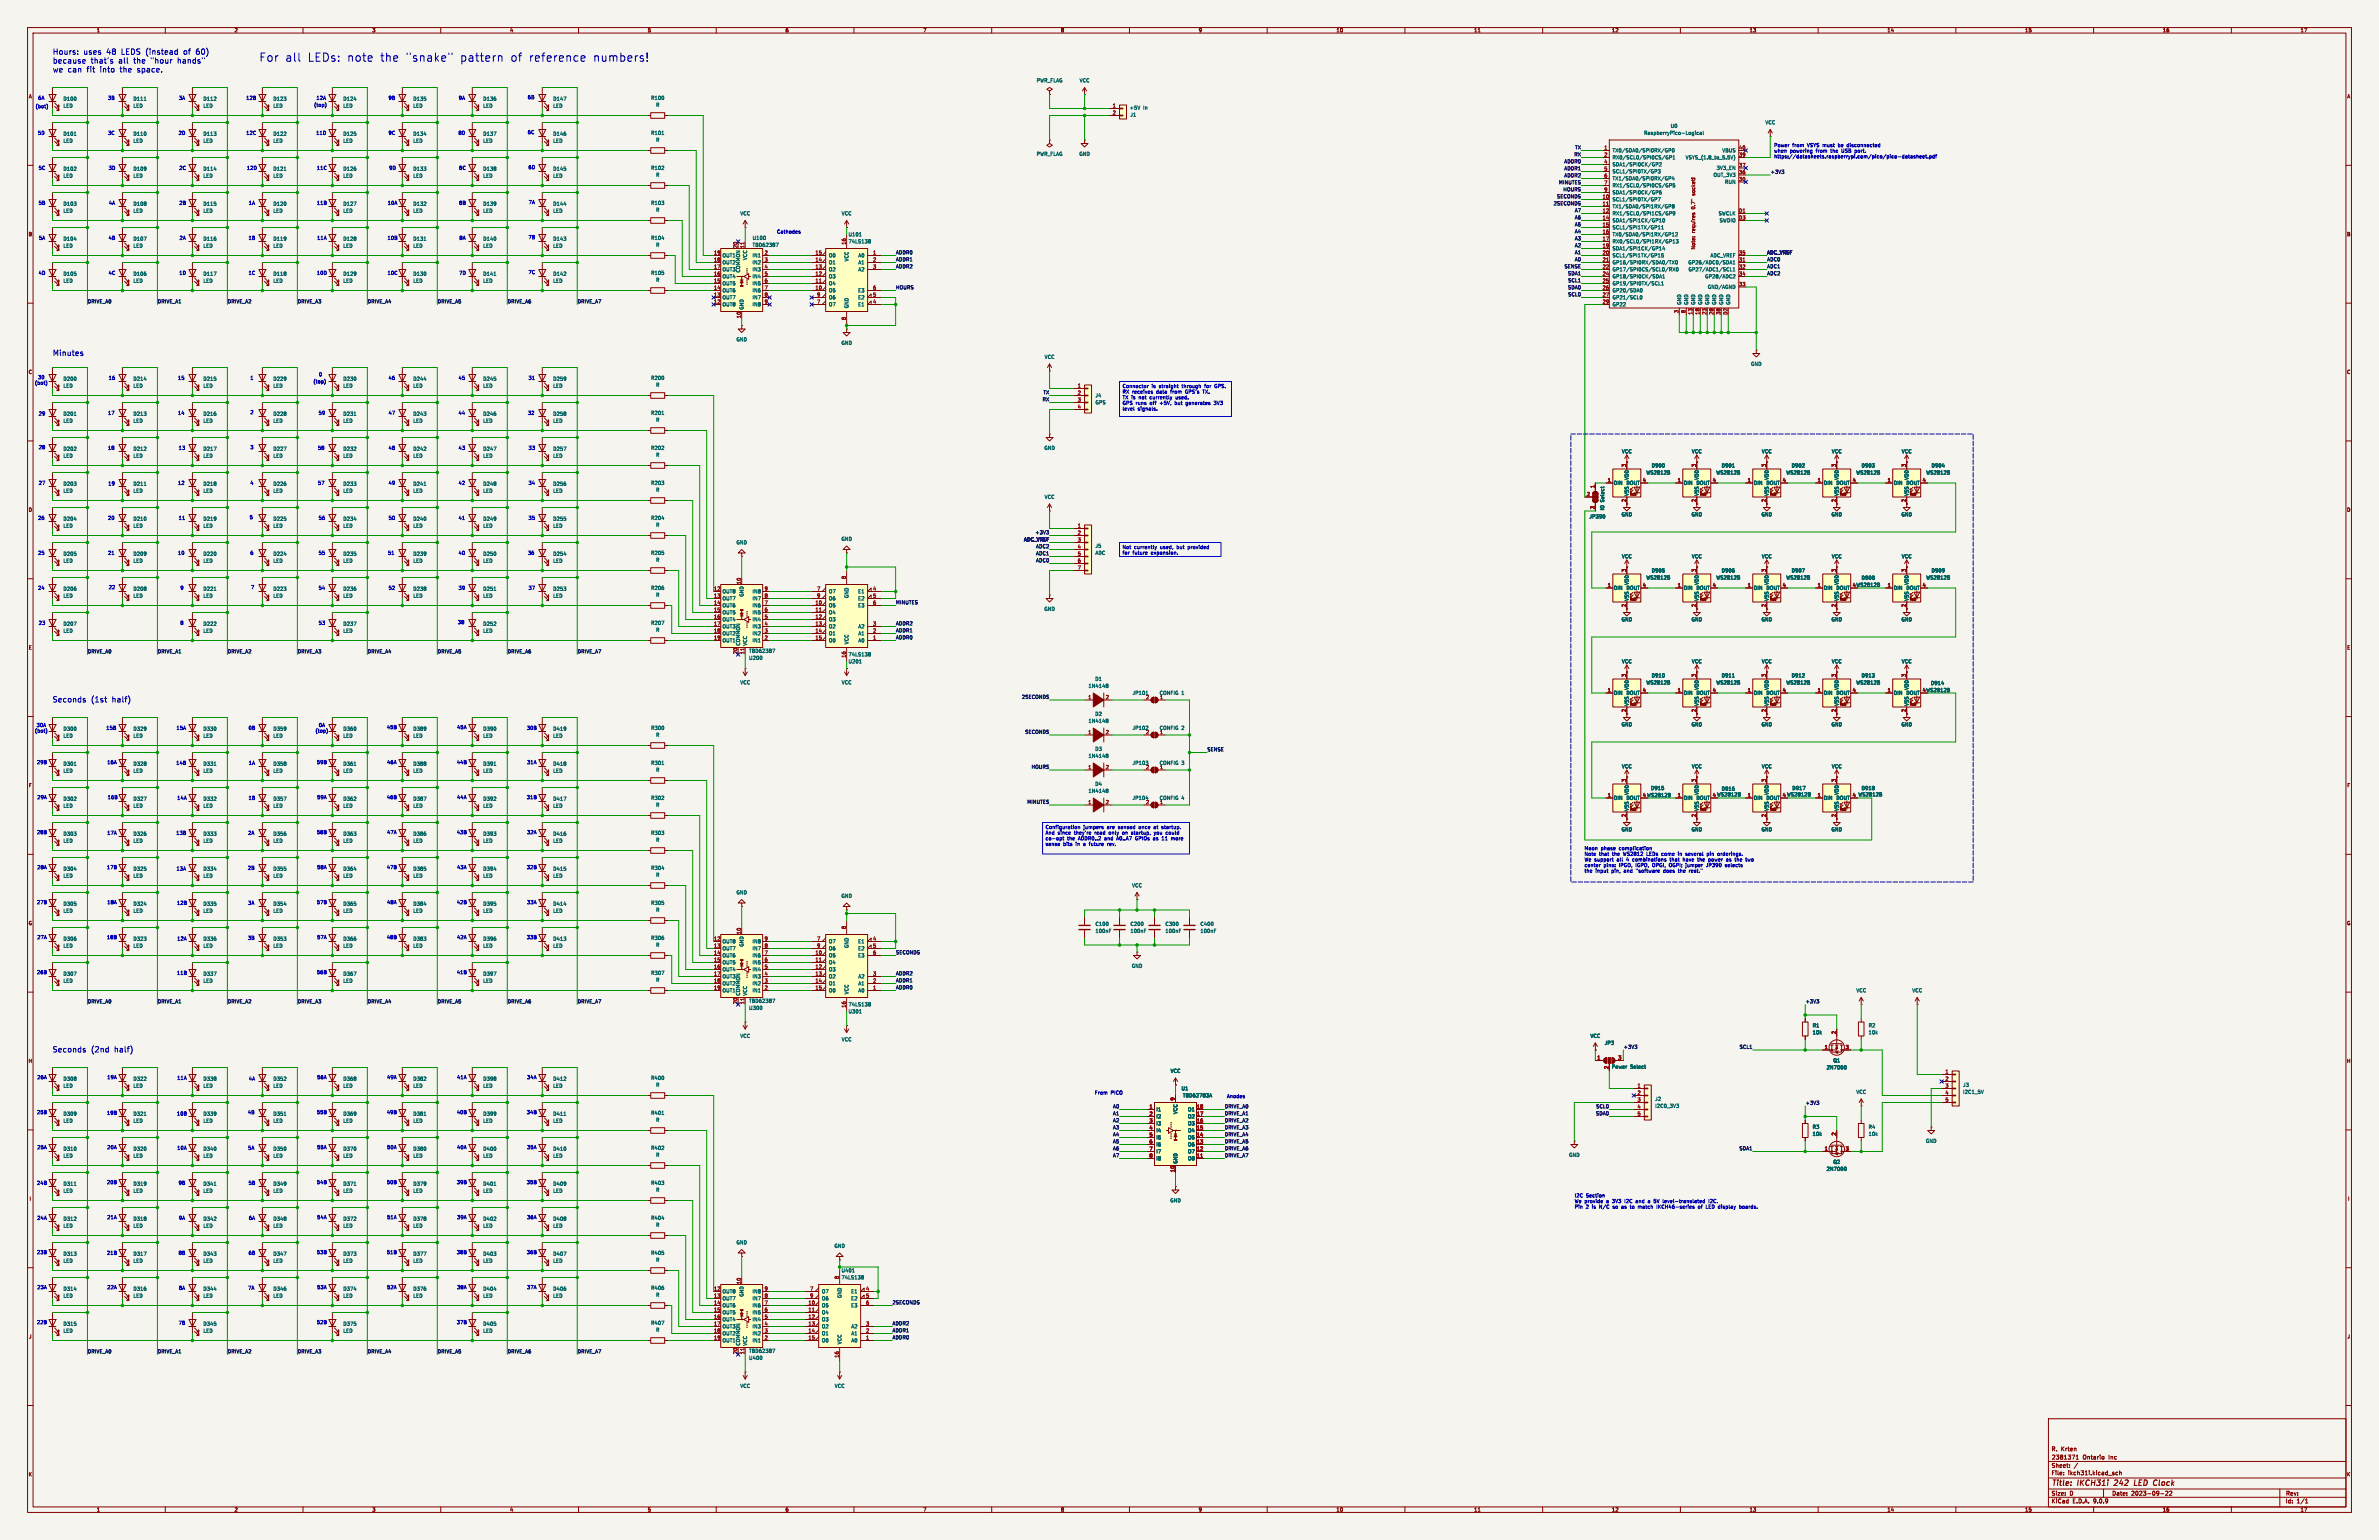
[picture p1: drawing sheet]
<svg xmlns="http://www.w3.org/2000/svg" width="864mm" height="559mm" viewBox="0 0 864 559" stroke-linecap="round" stroke-linejoin="round" font-family="sans-serif">
<defs><g id="words">
<g font-size="4.2" fill="#0000c2">
<text x="94" y="22.6">For</text>
<text x="103.3" y="22.6">all</text>
<text x="111.3" y="22.6">LEDs: note</text>
<text x="137.3" y="22.6">the</text>
<text x="146.4" y="22.6">&quot;snake&quot;</text>
<text x="166" y="22.6">pattern</text>
<text x="184.1" y="22.6">of</text>
<text x="190.7" y="22.6">reference</text>
<text x="213.8" y="22.6">numbers!</text>
</g>
<g font-size="2.8" fill="#0000c2">
<text x="19" y="20">Hours:</text>
<text x="19" y="23.2">because</text>
<text x="30.2" y="20">uses</text>
<text x="32.8" y="23.2">that's</text>
<text x="38.5" y="20">48</text>
<text x="42.9" y="23.2">all</text>
<text x="43.9" y="20">LEDS (instead</text>
<text x="48.4" y="23.2">the</text>
<text x="54.6" y="23.2">&quot;hour</text>
<text x="64.4" y="23.2">hands&quot;</text>
<text x="66.6" y="20">of</text>
<text x="71.1" y="20">60)</text>
<text x="19" y="26.4">we can</text>
<text x="31.4" y="26.4">fit</text>
<text x="36.2" y="26.4">into</text>
<text x="43.5" y="26.4">the</text>
<text x="49.7" y="26.4">space.</text>
<text x="19" y="129.3">Minutes</text>
<text x="18.9" y="255">Seconds</text>
<text x="32.9" y="255">(1st</text>
<text x="40.5" y="255">half)</text>
<text x="18.9" y="382">Seconds</text>
<text x="32.9" y="382">(2nd</text>
<text x="41.3" y="382">half)</text>
</g>
<g font-size="2.8" fill="#840000">
<text x="744.6" y="539.7">Title:</text>
<text x="754.3" y="539.7">IKCH31i</text>
<text x="768.4" y="539.7">242</text>
<text x="776.4" y="539.7">LED</text>
<text x="784.2" y="539.7">Clock</text>
</g>
<g font-size="2.1" fill="#840000">
<text x="744.6" y="526.8">R. Krten</text>
<text x="744.6" y="532.8">Sheet:</text>
<text x="744.6" y="530">2381371</text>
<text x="756.3" y="530">Ontario</text>
<text x="766.2" y="530">Inc</text>
<text x="744.6" y="535.5">File:</text>
<text x="750.7" y="535.5">ikch31i.kicad_sch</text>
<text x="744.6" y="545.7">KiCad</text>
<text x="744.6" y="542.9">Size:</text>
<text x="751.3" y="542.9">D</text>
<text x="752.3" y="545.7">E.D.A.</text>
<text x="759.9" y="545.7">9.0.9</text>
<text x="766.6" y="542.9">Date:</text>
<text x="773.6" y="542.9">2023-09-22</text>
<text x="829.6" y="543.1">Rev:</text>
<text x="829.6" y="545.7">Id:</text>
<text x="833.7" y="545.7">1/1</text>
</g>
<g font-size="1.8" fill="#840000">
<text x="35" y="11.9">1</text>
<text x="85" y="11.9">2</text>
<text x="135" y="11.9">3</text>
<text x="185" y="11.9">4</text>
<text x="235" y="11.9">5</text>
<text x="285" y="11.9">6</text>
<text x="335" y="11.9">7</text>
<text x="385" y="11.9">8</text>
<text x="435" y="11.9">9</text>
<text x="485" y="11.9">10</text>
<text x="535" y="11.9">11</text>
<text x="585" y="11.9">12</text>
<text x="635" y="11.9">13</text>
<text x="685" y="11.9">14</text>
<text x="735" y="11.9">15</text>
<text x="785" y="11.9">16</text>
<text x="835" y="11.9">17</text>
<text x="10.3" y="35.9">A</text>
<text x="851.9" y="35.9">A</text>
<text x="615.5" y="70.6" transform="rotate(-90 615.5 70.6)">socket!</text>
<text x="615.5" y="75.7" transform="rotate(-90 615.5 75.7)">0.7&quot;</text>
<text x="10.3" y="85.9">B</text>
<text x="615.5" y="84.6" transform="rotate(-90 615.5 84.6)">requires</text>
<text x="851.9" y="85.9">B</text>
<text x="615.5" y="90.7" transform="rotate(-90 615.5 90.7)">Note:</text>
<text x="10.3" y="135.9">C</text>
<text x="851.9" y="135.9">C</text>
<text x="10.3" y="185.9">D</text>
<text x="641.1" y="182.3" transform="rotate(-90 641.1 182.3)">2</text>
<text x="666.5" y="182.3" transform="rotate(-90 666.5 182.3)">2</text>
<text x="691.9" y="182.3" transform="rotate(-90 691.9 182.3)">2</text>
<text x="851.9" y="185.9">D</text>
<text x="590.3" y="220.4" transform="rotate(-90 590.3 220.4)">2</text>
<text x="641.1" y="220.4" transform="rotate(-90 641.1 220.4)">2</text>
<text x="10.3" y="235.9">E</text>
<text x="851.9" y="235.9">E</text>
<text x="666.5" y="258.5" transform="rotate(-90 666.5 258.5)">2</text>
<text x="10.3" y="285.9">F</text>
<text x="851.9" y="285.9">F</text>
<text x="10.3" y="335.9">G</text>
<text x="851.9" y="335.9">G</text>
<text x="10.2" y="385.9">H</text>
<text x="851.8" y="385.9">H</text>
<text x="10.6" y="435.9">I</text>
<text x="852.2" y="435.9">I</text>
<text x="10.4" y="485.9">J</text>
<text x="852" y="485.9">J</text>
<text x="10.3" y="535.9">K</text>
<text x="851.9" y="535.9">K</text>
<text x="35" y="548.7">1</text>
<text x="85" y="548.7">2</text>
<text x="135" y="548.7">3</text>
<text x="185" y="548.7">4</text>
<text x="235" y="548.7">5</text>
<text x="285" y="548.7">6</text>
<text x="335" y="548.7">7</text>
<text x="385" y="548.7">8</text>
<text x="435" y="548.7">9</text>
<text x="485" y="548.7">10</text>
<text x="535" y="548.7">11</text>
<text x="585" y="548.7">12</text>
<text x="635" y="548.7">13</text>
<text x="685" y="548.7">14</text>
<text x="735" y="548.7">15</text>
<text x="785" y="548.7">16</text>
<text x="835" y="548.7">17</text>
</g>
<g font-size="1.8" fill="#006464">
<text x="376.2" y="30.1">PWR_FLAG</text>
<text x="391.8" y="30.1">VCC</text>
<text x="22.9" y="36.7">D100</text>
<text x="22.9" y="39.3">LED</text>
<text x="48.3" y="36.7">D111</text>
<text x="48.3" y="39.3">LED</text>
<text x="73.7" y="36.7">D112</text>
<text x="73.7" y="39.3">LED</text>
<text x="99.1" y="36.7">D123</text>
<text x="99.1" y="39.3">LED</text>
<text x="124.5" y="36.7">D124</text>
<text x="124.5" y="39.3">LED</text>
<text x="149.9" y="36.7">D135</text>
<text x="149.9" y="39.3">LED</text>
<text x="175.3" y="36.7">D136</text>
<text x="175.3" y="39.3">LED</text>
<text x="200.7" y="36.7">D147</text>
<text x="200.7" y="39.3">LED</text>
<text x="236.2" y="36.4">R100</text>
<text x="238" y="39">R</text>
<text x="410" y="40">+5V</text>
<text x="415" y="40">In</text>
<text x="410.2" y="42.5">J1</text>
<text x="606.3" y="46.6">U0</text>
<text x="640.7" y="45.3">VCC</text>
<text x="22.9" y="49.4">D101</text>
<text x="22.9" y="52">LED</text>
<text x="48.3" y="49.4">D110</text>
<text x="48.3" y="52">LED</text>
<text x="73.7" y="49.4">D113</text>
<text x="73.7" y="52">LED</text>
<text x="99.1" y="49.4">D122</text>
<text x="99.1" y="52">LED</text>
<text x="124.5" y="49.4">D125</text>
<text x="124.5" y="52">LED</text>
<text x="149.9" y="49.4">D134</text>
<text x="149.9" y="52">LED</text>
<text x="175.3" y="49.4">D137</text>
<text x="175.3" y="52">LED</text>
<text x="200.7" y="49.4">D146</text>
<text x="200.7" y="52">LED</text>
<text x="236.2" y="49.1">R101</text>
<text x="238" y="51.7">R</text>
<text x="596.6" y="49.1">RaspberryPico-Logical</text>
<text x="376.2" y="56.7">PWR_FLAG</text>
<text x="391.7" y="56.7">GND</text>
<text x="585.2" y="55.5">TX0/SDA0/SPI0RX/GP0</text>
<text x="585.2" y="58">RX0/SCL0/SPI0CS/GP1</text>
<text x="611.8" y="58">VSYS_(1.8_to_5.5V)</text>
<text x="625.1" y="55.5">VBUS</text>
<text x="22.9" y="62.1">D102</text>
<text x="22.9" y="64.7">LED</text>
<text x="48.3" y="62.1">D109</text>
<text x="48.3" y="64.7">LED</text>
<text x="73.7" y="62.1">D114</text>
<text x="73.7" y="64.7">LED</text>
<text x="99.1" y="62.1">D121</text>
<text x="99.1" y="64.7">LED</text>
<text x="124.5" y="62.1">D126</text>
<text x="124.5" y="64.7">LED</text>
<text x="149.9" y="62.1">D133</text>
<text x="149.9" y="64.7">LED</text>
<text x="175.3" y="62.1">D138</text>
<text x="175.3" y="64.7">LED</text>
<text x="200.7" y="62.1">D145</text>
<text x="200.7" y="64.7">LED</text>
<text x="236.2" y="61.8">R102</text>
<text x="238" y="64.4">R</text>
<text x="585.2" y="60.6">SDA1/SPI0CK/GP2</text>
<text x="585.2" y="63.1">SCL1/SPI0TX/GP3</text>
<text x="585.2" y="65.6">TX1/SDA0/SPI0RX/GP4</text>
<text x="621.9" y="64.4">OUT_3V3</text>
<text x="623" y="61.8">3V3_EN</text>
<text x="585.2" y="68.2">RX1/SCL0/SPI0CS/GP5</text>
<text x="585.2" y="70.7">SDA1/SPI0CK/GP6</text>
<text x="626" y="66.9">RUN</text>
<text x="22.9" y="74.8">D103</text>
<text x="22.9" y="77.4">LED</text>
<text x="48.3" y="74.8">D108</text>
<text x="48.3" y="77.4">LED</text>
<text x="73.7" y="74.8">D115</text>
<text x="73.7" y="77.4">LED</text>
<text x="99.1" y="74.8">D120</text>
<text x="99.1" y="77.4">LED</text>
<text x="124.5" y="74.8">D127</text>
<text x="124.5" y="77.4">LED</text>
<text x="149.9" y="74.8">D132</text>
<text x="149.9" y="77.4">LED</text>
<text x="175.3" y="74.8">D139</text>
<text x="175.3" y="77.4">LED</text>
<text x="200.7" y="74.8">D144</text>
<text x="200.7" y="77.4">LED</text>
<text x="236.2" y="74.5">R103</text>
<text x="238" y="77.1">R</text>
<text x="585.2" y="73.3">SCL1/SPI0TX/GP7</text>
<text x="585.2" y="75.8">TX1/SDA0/SPI1RX/GP8</text>
<text x="268.6" y="78.3">VCC</text>
<text x="305.4" y="78.3">VCC</text>
<text x="585.2" y="78.3">RX1/SCL0/SPI1CS/GP9</text>
<text x="585.2" y="80.9">SDA1/SPI1CK/GP10</text>
<text x="585.2" y="83.4">SCL1/SPI1TX/GP11</text>
<text x="623.7" y="78.3">SWCLK</text>
<text x="624.1" y="80.9">SWDIO</text>
<text x="22.9" y="87.5">D104</text>
<text x="48.3" y="87.5">D107</text>
<text x="73.7" y="87.5">D116</text>
<text x="99.1" y="87.5">D119</text>
<text x="124.5" y="87.5">D128</text>
<text x="149.9" y="87.5">D131</text>
<text x="175.3" y="87.5">D140</text>
<text x="200.7" y="87.5">D143</text>
<text x="236.2" y="87.2">R104</text>
<text x="238" y="89.8">R</text>
<text x="273.1" y="89.8">TBD62387</text>
<text x="273.1" y="87.2">U100</text>
<text x="307.9" y="88.5">74LS138</text>
<text x="307.9" y="86">U101</text>
<text x="585.2" y="86">TX0/SDA0/SPI1RX/GP12</text>
<text x="585.2" y="88.5">RX0/SCL0/SPI1RX/GP13</text>
<text x="22.9" y="90.1">LED</text>
<text x="48.3" y="90.1">LED</text>
<text x="73.7" y="90.1">LED</text>
<text x="99.1" y="90.1">LED</text>
<text x="124.5" y="90.1">LED</text>
<text x="149.9" y="90.1">LED</text>
<text x="175.3" y="90.1">LED</text>
<text x="200.7" y="90.1">LED</text>
<text x="262.1" y="93.6">OUT1</text>
<text x="271.4" y="94.5" transform="rotate(-90 271.4 94.5)">VCC</text>
<text x="273" y="93.6">IN1</text>
<text x="300.7" y="93.6">O0</text>
<text x="308.2" y="95" transform="rotate(-90 308.2 95)">VCC</text>
<text x="311.4" y="93.6">A0</text>
<text x="585.2" y="91">SDA1/SPI1CK/GP14</text>
<text x="585.2" y="93.6">SCL1/SPI1TX/GP15</text>
<text x="620.8" y="93.6">ADC_VREF</text>
<text x="22.9" y="100.2">D105</text>
<text x="48.3" y="100.2">D106</text>
<text x="73.7" y="100.2">D117</text>
<text x="99.1" y="100.2">D118</text>
<text x="124.5" y="100.2">D129</text>
<text x="149.9" y="100.2">D130</text>
<text x="175.3" y="100.2">D141</text>
<text x="200.7" y="100.2">D142</text>
<text x="236.2" y="99.9">R105</text>
<text x="262.1" y="96.1">OUT2</text>
<text x="262.1" y="98.7">OUT3</text>
<text x="262.1" y="101.2">OUT4</text>
<text x="268.8" y="99" transform="rotate(-90 268.8 99)">COMMON</text>
<text x="273" y="96.1">IN2</text>
<text x="273" y="98.7">IN3</text>
<text x="273" y="101.2">IN4</text>
<text x="300.7" y="96.1">O1</text>
<text x="300.7" y="98.7">O2</text>
<text x="300.7" y="101.2">O3</text>
<text x="311.4" y="96.1">A1</text>
<text x="311.4" y="98.7">A2</text>
<text x="585.2" y="96.1">GP16/SPI0RX/SDA0/TX0</text>
<text x="585.2" y="98.7">GP17/SPI0CS/SCL0/RX0</text>
<text x="585.2" y="101.2">GP18/SPI0CK/SDA1</text>
<text x="612.7" y="96.1">GP26/ADC0/SDA1</text>
<text x="612.8" y="98.7">GP27/ADC1/SCL1</text>
<text x="618.8" y="101.2">GP28/ADC2</text>
<text x="22.9" y="102.8">LED</text>
<text x="48.3" y="102.8">LED</text>
<text x="73.7" y="102.8">LED</text>
<text x="99.1" y="102.8">LED</text>
<text x="124.5" y="102.8">LED</text>
<text x="149.9" y="102.8">LED</text>
<text x="175.3" y="102.8">LED</text>
<text x="200.7" y="102.8">LED</text>
<text x="238" y="102.5">R</text>
<text x="262.1" y="103.7">OUT5</text>
<text x="262.1" y="106.3">OUT6</text>
<text x="273" y="103.7">IN5</text>
<text x="273" y="106.3">IN6</text>
<text x="300.7" y="103.7">O4</text>
<text x="300.7" y="106.3">O5</text>
<text x="311.4" y="106.3">E3</text>
<text x="585.2" y="103.7">GP19/SPI0TX/SCL1</text>
<text x="585.2" y="106.3">GP20/SDA0</text>
<text x="619.8" y="105">GND/AGND</text>
<text x="262.1" y="108.8">OUT7</text>
<text x="262.1" y="111.4">OUT8</text>
<text x="270.1" y="112.5" transform="rotate(-90 270.1 112.5)">GND</text>
<text x="273" y="108.8">IN7</text>
<text x="273" y="111.4">IN8</text>
<text x="300.7" y="108.8">O6</text>
<text x="300.7" y="111.4">O7</text>
<text x="308.2" y="112" transform="rotate(-90 308.2 112)">GND</text>
<text x="311.4" y="108.8">E2</text>
<text x="311.4" y="111.4">E1</text>
<text x="585.2" y="108.8">GP21/SCL0</text>
<text x="585.2" y="111.4">GP22</text>
<text x="610.5" y="110.7" transform="rotate(-90 610.5 110.7)">GND</text>
<text x="613" y="110.7" transform="rotate(-90 613 110.7)">GND</text>
<text x="615.5" y="110.7" transform="rotate(-90 615.5 110.7)">GND</text>
<text x="618.1" y="110.7" transform="rotate(-90 618.1 110.7)">GND</text>
<text x="620.6" y="110.7" transform="rotate(-90 620.6 110.7)">GND</text>
<text x="623.2" y="110.7" transform="rotate(-90 623.2 110.7)">GND</text>
<text x="625.7" y="110.7" transform="rotate(-90 625.7 110.7)">GND</text>
<text x="628.2" y="110.7" transform="rotate(-90 628.2 110.7)">GND</text>
<text x="267.2" y="124.1">GND</text>
<text x="305.3" y="125.3">GND</text>
<text x="379.1" y="130.4">VCC</text>
<text x="635.5" y="132.9">GND</text>
<text x="22.9" y="138.3">D200</text>
<text x="22.9" y="140.9">LED</text>
<text x="48.3" y="138.3">D214</text>
<text x="48.3" y="140.9">LED</text>
<text x="73.7" y="138.3">D215</text>
<text x="73.7" y="140.9">LED</text>
<text x="99.1" y="138.3">D229</text>
<text x="99.1" y="140.9">LED</text>
<text x="124.5" y="138.3">D230</text>
<text x="124.5" y="140.9">LED</text>
<text x="149.9" y="138.3">D244</text>
<text x="149.9" y="140.9">LED</text>
<text x="175.3" y="138.3">D245</text>
<text x="175.3" y="140.9">LED</text>
<text x="200.7" y="138.3">D259</text>
<text x="200.7" y="140.9">LED</text>
<text x="236.2" y="138">R200</text>
<text x="238" y="140.6">R</text>
<text x="397.5" y="144.4">J4</text>
<text x="397.5" y="146.9">GPS</text>
<text x="22.9" y="151">D201</text>
<text x="22.9" y="153.6">LED</text>
<text x="48.3" y="151">D213</text>
<text x="48.3" y="153.6">LED</text>
<text x="73.7" y="151">D216</text>
<text x="73.7" y="153.6">LED</text>
<text x="99.1" y="151">D228</text>
<text x="99.1" y="153.6">LED</text>
<text x="124.5" y="151">D231</text>
<text x="124.5" y="153.6">LED</text>
<text x="149.9" y="151">D243</text>
<text x="149.9" y="153.6">LED</text>
<text x="175.3" y="151">D246</text>
<text x="175.3" y="153.6">LED</text>
<text x="200.7" y="151">D258</text>
<text x="200.7" y="153.6">LED</text>
<text x="236.2" y="150.7">R201</text>
<text x="238" y="153.3">R</text>
<text x="22.9" y="163.7">D202</text>
<text x="22.9" y="166.3">LED</text>
<text x="48.3" y="163.7">D212</text>
<text x="48.3" y="166.3">LED</text>
<text x="73.7" y="163.7">D217</text>
<text x="73.7" y="166.3">LED</text>
<text x="99.1" y="163.7">D227</text>
<text x="99.1" y="166.3">LED</text>
<text x="124.5" y="163.7">D232</text>
<text x="124.5" y="166.3">LED</text>
<text x="149.9" y="163.7">D242</text>
<text x="149.9" y="166.3">LED</text>
<text x="175.3" y="163.7">D247</text>
<text x="175.3" y="166.3">LED</text>
<text x="200.7" y="163.7">D257</text>
<text x="200.7" y="166.3">LED</text>
<text x="236.2" y="163.4">R202</text>
<text x="238" y="166">R</text>
<text x="379" y="163.4">GND</text>
<text x="588.6" y="164.7">VCC</text>
<text x="614" y="164.7">VCC</text>
<text x="639.4" y="164.7">VCC</text>
<text x="664.8" y="164.7">VCC</text>
<text x="690.2" y="164.7">VCC</text>
<text x="597.5" y="172.3">WS2812B</text>
<text x="599.4" y="169.8">D900</text>
<text x="622.9" y="172.3">WS2812B</text>
<text x="624.8" y="169.8">D901</text>
<text x="648.3" y="172.3">WS2812B</text>
<text x="650.2" y="169.8">D902</text>
<text x="673.7" y="172.3">WS2812B</text>
<text x="675.6" y="169.8">D903</text>
<text x="699.1" y="172.3">WS2812B</text>
<text x="701" y="169.8">D904</text>
<text x="22.9" y="176.4">D203</text>
<text x="22.9" y="179">LED</text>
<text x="48.3" y="176.4">D211</text>
<text x="48.3" y="179">LED</text>
<text x="73.7" y="176.4">D218</text>
<text x="73.7" y="179">LED</text>
<text x="99.1" y="176.4">D226</text>
<text x="99.1" y="179">LED</text>
<text x="124.5" y="176.4">D233</text>
<text x="124.5" y="179">LED</text>
<text x="149.9" y="176.4">D241</text>
<text x="149.9" y="179">LED</text>
<text x="175.3" y="176.4">D248</text>
<text x="175.3" y="179">LED</text>
<text x="200.7" y="176.4">D256</text>
<text x="200.7" y="179">LED</text>
<text x="236.2" y="176.1">R203</text>
<text x="238" y="178.7">R</text>
<text x="585.7" y="176.1">DIN</text>
<text x="590.3" y="176.1">DOUT</text>
<text x="591.4" y="174.3" transform="rotate(-90 591.4 174.3)">VDD</text>
<text x="611.1" y="176.1">DIN</text>
<text x="615.7" y="176.1">DOUT</text>
<text x="616.8" y="174.3" transform="rotate(-90 616.8 174.3)">VDD</text>
<text x="636.5" y="176.1">DIN</text>
<text x="641.1" y="176.1">DOUT</text>
<text x="642.2" y="174.3" transform="rotate(-90 642.2 174.3)">VDD</text>
<text x="661.9" y="176.1">DIN</text>
<text x="666.5" y="176.1">DOUT</text>
<text x="667.6" y="174.3" transform="rotate(-90 667.6 174.3)">VDD</text>
<text x="687.3" y="176.1">DIN</text>
<text x="691.9" y="176.1">DOUT</text>
<text x="693" y="174.3" transform="rotate(-90 693 174.3)">VDD</text>
<text x="379.1" y="181.2">VCC</text>
<text x="582.5" y="185.3" transform="rotate(-90 582.5 185.3)">IO</text>
<text x="582.5" y="182.2" transform="rotate(-90 582.5 182.2)">Select</text>
<text x="591.4" y="180.1" transform="rotate(-90 591.4 180.1)">VSS</text>
<text x="616.8" y="180.1" transform="rotate(-90 616.8 180.1)">VSS</text>
<text x="642.2" y="180.1" transform="rotate(-90 642.2 180.1)">VSS</text>
<text x="667.6" y="180.1" transform="rotate(-90 667.6 180.1)">VSS</text>
<text x="693" y="180.1" transform="rotate(-90 693 180.1)">VSS</text>
<text x="22.9" y="189.1">D204</text>
<text x="22.9" y="191.7">LED</text>
<text x="48.3" y="189.1">D210</text>
<text x="48.3" y="191.7">LED</text>
<text x="73.7" y="189.1">D219</text>
<text x="73.7" y="191.7">LED</text>
<text x="99.1" y="189.1">D225</text>
<text x="99.1" y="191.7">LED</text>
<text x="124.5" y="189.1">D234</text>
<text x="124.5" y="191.7">LED</text>
<text x="149.9" y="189.1">D240</text>
<text x="149.9" y="191.7">LED</text>
<text x="175.3" y="189.1">D249</text>
<text x="175.3" y="191.7">LED</text>
<text x="200.7" y="189.1">D255</text>
<text x="200.7" y="191.7">LED</text>
<text x="236.2" y="188.8">R204</text>
<text x="238" y="191.4">R</text>
<text x="576.8" y="188.3">JP390</text>
<text x="588.5" y="187.6">GND</text>
<text x="613.9" y="187.6">GND</text>
<text x="639.3" y="187.6">GND</text>
<text x="664.7" y="187.6">GND</text>
<text x="690.1" y="187.6">GND</text>
<text x="267.2" y="197.7">GND</text>
<text x="305.3" y="196.4">GND</text>
<text x="22.9" y="201.8">D205</text>
<text x="48.3" y="201.8">D209</text>
<text x="73.7" y="201.8">D220</text>
<text x="99.1" y="201.8">D224</text>
<text x="124.5" y="201.8">D235</text>
<text x="149.9" y="201.8">D239</text>
<text x="175.3" y="201.8">D250</text>
<text x="200.7" y="201.8">D254</text>
<text x="236.2" y="201.5">R205</text>
<text x="397.5" y="199">J5</text>
<text x="397.5" y="201.5">ADC</text>
<text x="588.6" y="202.8">VCC</text>
<text x="614" y="202.8">VCC</text>
<text x="639.4" y="202.8">VCC</text>
<text x="664.8" y="202.8">VCC</text>
<text x="690.2" y="202.8">VCC</text>
<text x="22.9" y="204.4">LED</text>
<text x="48.3" y="204.4">LED</text>
<text x="73.7" y="204.4">LED</text>
<text x="99.1" y="204.4">LED</text>
<text x="124.5" y="204.4">LED</text>
<text x="149.9" y="204.4">LED</text>
<text x="175.3" y="204.4">LED</text>
<text x="200.7" y="204.4">LED</text>
<text x="238" y="204.1">R</text>
<text x="599.4" y="207.9">D905</text>
<text x="624.8" y="207.9">D906</text>
<text x="650.2" y="207.9">D907</text>
<text x="701" y="207.9">D909</text>
<text x="22.9" y="214.5">D206</text>
<text x="48.3" y="214.5">D208</text>
<text x="73.7" y="214.5">D221</text>
<text x="99.1" y="214.5">D223</text>
<text x="124.5" y="214.5">D236</text>
<text x="149.9" y="214.5">D238</text>
<text x="175.3" y="214.5">D251</text>
<text x="200.7" y="214.5">D253</text>
<text x="236.2" y="214.2">R206</text>
<text x="262.1" y="215.5">OUT8</text>
<text x="273" y="215.5">IN8</text>
<text x="300.7" y="215.5">O7</text>
<text x="311.4" y="215.5">E1</text>
<text x="585.7" y="214.2">DIN</text>
<text x="590.3" y="214.2">DOUT</text>
<text x="591.4" y="212.4" transform="rotate(-90 591.4 212.4)">VDD</text>
<text x="597.5" y="210.4">WS2812B</text>
<text x="611.1" y="214.2">DIN</text>
<text x="615.7" y="214.2">DOUT</text>
<text x="616.8" y="212.4" transform="rotate(-90 616.8 212.4)">VDD</text>
<text x="622.9" y="210.4">WS2812B</text>
<text x="636.5" y="214.2">DIN</text>
<text x="641.1" y="214.2">DOUT</text>
<text x="642.2" y="212.4" transform="rotate(-90 642.2 212.4)">VDD</text>
<text x="648.3" y="210.4">WS2812B</text>
<text x="661.9" y="214.2">DIN</text>
<text x="666.5" y="214.2">DOUT</text>
<text x="667.6" y="212.4" transform="rotate(-90 667.6 212.4)">VDD</text>
<text x="675.6" y="210.6">D908</text>
<text x="687.3" y="214.2">DIN</text>
<text x="691.9" y="214.2">DOUT</text>
<text x="693" y="212.4" transform="rotate(-90 693 212.4)">VDD</text>
<text x="699.1" y="210.4">WS2812B</text>
<text x="22.9" y="217.1">LED</text>
<text x="48.3" y="217.1">LED</text>
<text x="73.7" y="217.1">LED</text>
<text x="99.1" y="217.1">LED</text>
<text x="124.5" y="217.1">LED</text>
<text x="149.9" y="217.1">LED</text>
<text x="175.3" y="217.1">LED</text>
<text x="200.7" y="217.1">LED</text>
<text x="238" y="216.8">R</text>
<text x="262.1" y="220.6">OUT6</text>
<text x="262.1" y="218">OUT7</text>
<text x="270.1" y="216.7" transform="rotate(-90 270.1 216.7)">GND</text>
<text x="273" y="220.6">IN6</text>
<text x="273" y="218">IN7</text>
<text x="300.7" y="220.6">O5</text>
<text x="300.7" y="218">O6</text>
<text x="308.2" y="217.2" transform="rotate(-90 308.2 217.2)">GND</text>
<text x="311.4" y="220.6">E3</text>
<text x="311.4" y="218">E2</text>
<text x="379" y="221.8">GND</text>
<text x="591.4" y="218.2" transform="rotate(-90 591.4 218.2)">VSS</text>
<text x="616.8" y="218.2" transform="rotate(-90 616.8 218.2)">VSS</text>
<text x="642.2" y="218.2" transform="rotate(-90 642.2 218.2)">VSS</text>
<text x="667.6" y="218.2" transform="rotate(-90 667.6 218.2)">VSS</text>
<text x="693" y="218.2" transform="rotate(-90 693 218.2)">VSS</text>
<text x="22.9" y="227.2">D207</text>
<text x="73.7" y="227.2">D222</text>
<text x="124.5" y="227.2">D237</text>
<text x="175.3" y="227.2">D252</text>
<text x="236.2" y="226.9">R207</text>
<text x="262.1" y="225.7">OUT4</text>
<text x="262.1" y="223.1">OUT5</text>
<text x="273" y="225.7">IN4</text>
<text x="273" y="223.1">IN5</text>
<text x="300.7" y="225.7">O3</text>
<text x="300.7" y="223.1">O4</text>
<text x="588.5" y="225.7">GND</text>
<text x="613.9" y="225.7">GND</text>
<text x="639.3" y="225.7">GND</text>
<text x="664.7" y="225.7">GND</text>
<text x="690.1" y="225.7">GND</text>
<text x="22.9" y="229.8">LED</text>
<text x="73.7" y="229.8">LED</text>
<text x="124.5" y="229.8">LED</text>
<text x="175.3" y="229.8">LED</text>
<text x="238" y="229.5">R</text>
<text x="262.1" y="233.3">OUT1</text>
<text x="262.1" y="230.7">OUT2</text>
<text x="262.1" y="228.2">OUT3</text>
<text x="273" y="233.3">IN1</text>
<text x="273" y="230.7">IN2</text>
<text x="273" y="228.2">IN3</text>
<text x="300.7" y="233.3">O0</text>
<text x="300.7" y="230.7">O1</text>
<text x="300.7" y="228.2">O2</text>
<text x="308.2" y="233.9" transform="rotate(-90 308.2 233.9)">VCC</text>
<text x="311.4" y="233.3">A0</text>
<text x="311.4" y="230.7">A1</text>
<text x="311.4" y="228.2">A2</text>
<text x="268.8" y="234.4" transform="rotate(-90 268.8 234.4)">COMMON</text>
<text x="271.4" y="234.4" transform="rotate(-90 271.4 234.4)">VCC</text>
<text x="271.8" y="237.1">TBD62387</text>
<text x="271.8" y="239.6">U200</text>
<text x="307.9" y="238.4">74LS138</text>
<text x="307.9" y="240.9">U201</text>
<text x="588.6" y="240.9">VCC</text>
<text x="614" y="240.9">VCC</text>
<text x="639.4" y="240.9">VCC</text>
<text x="664.8" y="240.9">VCC</text>
<text x="690.2" y="240.9">VCC</text>
<text x="268.6" y="248.5">VCC</text>
<text x="305.4" y="248.5">VCC</text>
<text x="395" y="249.8">1N4148</text>
<text x="397.4" y="247.2">D1</text>
<text x="591.4" y="250.5" transform="rotate(-90 591.4 250.5)">VDD</text>
<text x="597.5" y="248.5">WS2812B</text>
<text x="599.4" y="246">D910</text>
<text x="616.8" y="250.5" transform="rotate(-90 616.8 250.5)">VDD</text>
<text x="622.9" y="248.5">WS2812B</text>
<text x="624.8" y="246">D911</text>
<text x="642.2" y="250.5" transform="rotate(-90 642.2 250.5)">VDD</text>
<text x="648.3" y="248.5">WS2812B</text>
<text x="650.2" y="246">D912</text>
<text x="667.6" y="250.5" transform="rotate(-90 667.6 250.5)">VDD</text>
<text x="673.7" y="248.5">WS2812B</text>
<text x="675.6" y="246">D913</text>
<text x="693" y="250.5" transform="rotate(-90 693 250.5)">VDD</text>
<text x="700.8" y="248.8">D914</text>
<text x="411" y="252.3">JP101</text>
<text x="415.9" y="253.7">2</text>
<text x="420.8" y="252.3">CONFIG 1</text>
<text x="420.9" y="253.7">1</text>
<text x="585.7" y="252.3">DIN</text>
<text x="590.3" y="252.3">DOUT</text>
<text x="591.4" y="256.3" transform="rotate(-90 591.4 256.3)">VSS</text>
<text x="611.1" y="252.3">DIN</text>
<text x="615.7" y="252.3">DOUT</text>
<text x="616.8" y="256.3" transform="rotate(-90 616.8 256.3)">VSS</text>
<text x="636.5" y="252.3">DIN</text>
<text x="641.1" y="252.3">DOUT</text>
<text x="642.2" y="256.3" transform="rotate(-90 642.2 256.3)">VSS</text>
<text x="661.9" y="252.3">DIN</text>
<text x="666.5" y="252.3">DOUT</text>
<text x="667.6" y="256.3" transform="rotate(-90 667.6 256.3)">VSS</text>
<text x="687.3" y="252.3">DIN</text>
<text x="691.9" y="252.3">DOUT</text>
<text x="693" y="256.3" transform="rotate(-90 693 256.3)">VSS</text>
<text x="395" y="262.5">1N4148</text>
<text x="397.4" y="259.9">D2</text>
<text x="588.5" y="263.8">GND</text>
<text x="613.9" y="263.8">GND</text>
<text x="639.3" y="263.8">GND</text>
<text x="664.7" y="263.8">GND</text>
<text x="690.1" y="263.8">GND</text>
<text x="22.9" y="265.3">D300</text>
<text x="22.9" y="267.9">LED</text>
<text x="48.3" y="265.3">D329</text>
<text x="48.3" y="267.9">LED</text>
<text x="73.7" y="265.3">D330</text>
<text x="73.7" y="267.9">LED</text>
<text x="99.1" y="265.3">D359</text>
<text x="99.1" y="267.9">LED</text>
<text x="124.5" y="265.3">D360</text>
<text x="124.5" y="267.9">LED</text>
<text x="149.9" y="265.3">D389</text>
<text x="149.9" y="267.9">LED</text>
<text x="175.3" y="265.3">D390</text>
<text x="175.3" y="267.9">LED</text>
<text x="200.7" y="265.3">D419</text>
<text x="200.7" y="267.9">LED</text>
<text x="236.2" y="265">R300</text>
<text x="238" y="267.6">R</text>
<text x="411" y="265">JP102</text>
<text x="415.9" y="266.4">2</text>
<text x="420.8" y="265">CONFIG 2</text>
<text x="420.9" y="266.4">1</text>
<text x="395" y="275.2">1N4148</text>
<text x="397.4" y="272.6">D3</text>
<text x="22.9" y="278">D301</text>
<text x="22.9" y="280.6">LED</text>
<text x="48.3" y="278">D328</text>
<text x="48.3" y="280.6">LED</text>
<text x="73.7" y="278">D331</text>
<text x="73.7" y="280.6">LED</text>
<text x="99.1" y="278">D358</text>
<text x="99.1" y="280.6">LED</text>
<text x="124.5" y="278">D361</text>
<text x="124.5" y="280.6">LED</text>
<text x="149.9" y="278">D388</text>
<text x="149.9" y="280.6">LED</text>
<text x="175.3" y="278">D391</text>
<text x="175.3" y="280.6">LED</text>
<text x="200.7" y="278">D418</text>
<text x="200.7" y="280.6">LED</text>
<text x="236.2" y="277.7">R301</text>
<text x="238" y="280.3">R</text>
<text x="411" y="277.7">JP103</text>
<text x="415.9" y="279.1">2</text>
<text x="420.8" y="277.7">CONFIG 3</text>
<text x="420.9" y="279.1">1</text>
<text x="588.6" y="279">VCC</text>
<text x="614" y="279">VCC</text>
<text x="639.4" y="279">VCC</text>
<text x="664.8" y="279">VCC</text>
<text x="395" y="287.9">1N4148</text>
<text x="397.4" y="285.3">D4</text>
<text x="599.2" y="286.9">D915</text>
<text x="624.8" y="287.1">D916</text>
<text x="650.5" y="286.9">D917</text>
<text x="675.6" y="286.9">D918</text>
<text x="22.9" y="290.7">D302</text>
<text x="22.9" y="293.3">LED</text>
<text x="48.3" y="290.7">D327</text>
<text x="48.3" y="293.3">LED</text>
<text x="73.7" y="290.7">D332</text>
<text x="73.7" y="293.3">LED</text>
<text x="99.1" y="290.7">D357</text>
<text x="99.1" y="293.3">LED</text>
<text x="124.5" y="290.7">D362</text>
<text x="124.5" y="293.3">LED</text>
<text x="149.9" y="290.7">D387</text>
<text x="149.9" y="293.3">LED</text>
<text x="175.3" y="290.7">D392</text>
<text x="175.3" y="293.3">LED</text>
<text x="200.7" y="290.7">D417</text>
<text x="200.7" y="293.3">LED</text>
<text x="236.2" y="290.4">R302</text>
<text x="238" y="293">R</text>
<text x="411" y="290.4">JP104</text>
<text x="415.9" y="291.8">2</text>
<text x="420.8" y="290.4">CONFIG 4</text>
<text x="420.9" y="291.8">1</text>
<text x="585.7" y="290.4">DIN</text>
<text x="590.3" y="290.4">DOUT</text>
<text x="591.4" y="288.6" transform="rotate(-90 591.4 288.6)">VDD</text>
<text x="611.1" y="290.4">DIN</text>
<text x="615.7" y="290.4">DOUT</text>
<text x="616.8" y="288.6" transform="rotate(-90 616.8 288.6)">VDD</text>
<text x="636.5" y="290.4">DIN</text>
<text x="641.1" y="290.4">DOUT</text>
<text x="642.2" y="288.6" transform="rotate(-90 642.2 288.6)">VDD</text>
<text x="661.9" y="290.4">DIN</text>
<text x="666.5" y="290.4">DOUT</text>
<text x="667.6" y="288.6" transform="rotate(-90 667.6 288.6)">VDD</text>
<text x="591.4" y="294.4" transform="rotate(-90 591.4 294.4)">VSS</text>
<text x="616.8" y="294.4" transform="rotate(-90 616.8 294.4)">VSS</text>
<text x="642.2" y="294.4" transform="rotate(-90 642.2 294.4)">VSS</text>
<text x="667.6" y="294.4" transform="rotate(-90 667.6 294.4)">VSS</text>
<text x="22.9" y="303.4">D303</text>
<text x="22.9" y="306">LED</text>
<text x="48.3" y="303.4">D326</text>
<text x="48.3" y="306">LED</text>
<text x="73.7" y="303.4">D333</text>
<text x="73.7" y="306">LED</text>
<text x="99.1" y="303.4">D356</text>
<text x="99.1" y="306">LED</text>
<text x="124.5" y="303.4">D363</text>
<text x="124.5" y="306">LED</text>
<text x="149.9" y="303.4">D386</text>
<text x="149.9" y="306">LED</text>
<text x="175.3" y="303.4">D393</text>
<text x="175.3" y="306">LED</text>
<text x="200.7" y="303.4">D416</text>
<text x="200.7" y="306">LED</text>
<text x="236.2" y="303.1">R303</text>
<text x="238" y="305.7">R</text>
<text x="588.5" y="301.9">GND</text>
<text x="613.9" y="301.9">GND</text>
<text x="639.3" y="301.9">GND</text>
<text x="664.7" y="301.9">GND</text>
<text x="22.9" y="316.1">D304</text>
<text x="48.3" y="316.1">D325</text>
<text x="73.7" y="316.1">D334</text>
<text x="99.1" y="316.1">D355</text>
<text x="124.5" y="316.1">D364</text>
<text x="149.9" y="316.1">D385</text>
<text x="175.3" y="316.1">D394</text>
<text x="200.7" y="316.1">D415</text>
<text x="236.2" y="315.8">R304</text>
<text x="22.9" y="318.7">LED</text>
<text x="48.3" y="318.7">LED</text>
<text x="73.7" y="318.7">LED</text>
<text x="99.1" y="318.7">LED</text>
<text x="124.5" y="318.7">LED</text>
<text x="149.9" y="318.7">LED</text>
<text x="175.3" y="318.7">LED</text>
<text x="200.7" y="318.7">LED</text>
<text x="238" y="318.4">R</text>
<text x="410.8" y="322.2">VCC</text>
<text x="22.9" y="328.8">D305</text>
<text x="48.3" y="328.8">D324</text>
<text x="73.7" y="328.8">D335</text>
<text x="99.1" y="328.8">D354</text>
<text x="124.5" y="328.8">D365</text>
<text x="149.9" y="328.8">D384</text>
<text x="175.3" y="328.8">D395</text>
<text x="200.7" y="328.8">D414</text>
<text x="236.2" y="328.5">R305</text>
<text x="267.2" y="324.7">GND</text>
<text x="305.3" y="326">GND</text>
<text x="22.9" y="331.4">LED</text>
<text x="48.3" y="331.4">LED</text>
<text x="73.7" y="331.4">LED</text>
<text x="99.1" y="331.4">LED</text>
<text x="124.5" y="331.4">LED</text>
<text x="149.9" y="331.4">LED</text>
<text x="175.3" y="331.4">LED</text>
<text x="200.7" y="331.4">LED</text>
<text x="238" y="331.1">R</text>
<text x="22.9" y="341.5">D306</text>
<text x="48.3" y="341.5">D323</text>
<text x="73.7" y="341.5">D336</text>
<text x="99.1" y="341.5">D353</text>
<text x="124.5" y="341.5">D366</text>
<text x="149.9" y="341.5">D383</text>
<text x="175.3" y="341.5">D396</text>
<text x="200.7" y="341.5">D413</text>
<text x="236.2" y="341.2">R306</text>
<text x="397.5" y="336.1">C100</text>
<text x="397.5" y="338.7">100nF</text>
<text x="410.2" y="336.1">C200</text>
<text x="410.2" y="338.7">100nF</text>
<text x="422.9" y="336.1">C300</text>
<text x="422.9" y="338.7">100nF</text>
<text x="435.6" y="336.1">C400</text>
<text x="435.6" y="338.7">100nF</text>
<text x="22.9" y="344.1">LED</text>
<text x="48.3" y="344.1">LED</text>
<text x="73.7" y="344.1">LED</text>
<text x="99.1" y="344.1">LED</text>
<text x="124.5" y="344.1">LED</text>
<text x="149.9" y="344.1">LED</text>
<text x="175.3" y="344.1">LED</text>
<text x="200.7" y="344.1">LED</text>
<text x="238" y="343.8">R</text>
<text x="262.1" y="347.6">OUT6</text>
<text x="262.1" y="345">OUT7</text>
<text x="262.1" y="342.5">OUT8</text>
<text x="270.1" y="343.7" transform="rotate(-90 270.1 343.7)">GND</text>
<text x="273" y="347.6">IN6</text>
<text x="273" y="345">IN7</text>
<text x="273" y="342.5">IN8</text>
<text x="300.7" y="347.6">O5</text>
<text x="300.7" y="345">O6</text>
<text x="300.7" y="342.5">O7</text>
<text x="308.2" y="344.2" transform="rotate(-90 308.2 344.2)">GND</text>
<text x="311.4" y="347.6">E3</text>
<text x="311.4" y="345">E2</text>
<text x="311.4" y="342.5">E1</text>
<text x="236.2" y="353.9">R307</text>
<text x="262.1" y="352.7">OUT4</text>
<text x="262.1" y="350.1">OUT5</text>
<text x="273" y="352.7">IN4</text>
<text x="273" y="350.1">IN5</text>
<text x="300.7" y="352.7">O3</text>
<text x="300.7" y="350.1">O4</text>
<text x="410.7" y="351.4">GND</text>
<text x="22.9" y="354.2">D307</text>
<text x="22.9" y="356.8">LED</text>
<text x="73.7" y="354.2">D337</text>
<text x="73.7" y="356.8">LED</text>
<text x="124.5" y="354.2">D367</text>
<text x="124.5" y="356.8">LED</text>
<text x="175.3" y="354.2">D397</text>
<text x="175.3" y="356.8">LED</text>
<text x="238" y="356.5">R</text>
<text x="262.1" y="357.7">OUT2</text>
<text x="262.1" y="355.2">OUT3</text>
<text x="273" y="357.7">IN2</text>
<text x="273" y="355.2">IN3</text>
<text x="300.7" y="357.7">O1</text>
<text x="300.7" y="355.2">O2</text>
<text x="311.4" y="357.7">A1</text>
<text x="311.4" y="355.2">A2</text>
<text x="262.1" y="360.3">OUT1</text>
<text x="268.8" y="361.4" transform="rotate(-90 268.8 361.4)">COMMON</text>
<text x="271.4" y="361.4" transform="rotate(-90 271.4 361.4)">VCC</text>
<text x="271.8" y="364.1">TBD62387</text>
<text x="273" y="360.3">IN1</text>
<text x="300.7" y="360.3">O0</text>
<text x="307.9" y="365.4">74LS138</text>
<text x="308.2" y="360.9" transform="rotate(-90 308.2 360.9)">VCC</text>
<text x="311.4" y="360.3">A0</text>
<text x="673.7" y="360.3">VCC</text>
<text x="694" y="360.3">VCC</text>
<text x="271.8" y="366.6">U300</text>
<text x="307.9" y="367.9">U301</text>
<text x="268.6" y="376.8">VCC</text>
<text x="577.2" y="376.8">VCC</text>
<text x="657.9" y="373">R1</text>
<text x="657.9" y="375.5">10k</text>
<text x="678.2" y="373">R2</text>
<text x="678.2" y="375.5">10k</text>
<text x="305.4" y="378.1">VCC</text>
<text x="582.4" y="379.3">JP3</text>
<text x="424.8" y="389.5">VCC</text>
<text x="585" y="388">Power</text>
<text x="591.8" y="388">Select</text>
<text x="663" y="388.2">2N7000</text>
<text x="665.4" y="385.7">Q1</text>
<text x="22.9" y="392.3">D308</text>
<text x="22.9" y="394.9">LED</text>
<text x="48.3" y="392.3">D322</text>
<text x="48.3" y="394.9">LED</text>
<text x="73.7" y="392.3">D338</text>
<text x="73.7" y="394.9">LED</text>
<text x="99.1" y="392.3">D352</text>
<text x="99.1" y="394.9">LED</text>
<text x="124.5" y="392.3">D368</text>
<text x="124.5" y="394.9">LED</text>
<text x="149.9" y="392.3">D382</text>
<text x="149.9" y="394.9">LED</text>
<text x="175.3" y="392.3">D398</text>
<text x="175.3" y="394.9">LED</text>
<text x="200.7" y="392.3">D412</text>
<text x="200.7" y="394.9">LED</text>
<text x="236.2" y="392">R400</text>
<text x="238" y="394.6">R</text>
<text x="428.7" y="395.8">U1</text>
<text x="712.5" y="394.6">J3</text>
<text x="429.3" y="398.4">TBD62783A</text>
<text x="600.7" y="399.6">J2</text>
<text x="673.7" y="397.1">VCC</text>
<text x="712.5" y="397.1">I2C1_5V</text>
<text x="22.9" y="405">D309</text>
<text x="22.9" y="407.6">LED</text>
<text x="48.3" y="405">D321</text>
<text x="48.3" y="407.6">LED</text>
<text x="73.7" y="405">D339</text>
<text x="73.7" y="407.6">LED</text>
<text x="99.1" y="405">D351</text>
<text x="99.1" y="407.6">LED</text>
<text x="124.5" y="405">D369</text>
<text x="124.5" y="407.6">LED</text>
<text x="149.9" y="405">D381</text>
<text x="149.9" y="407.6">LED</text>
<text x="175.3" y="405">D399</text>
<text x="175.3" y="407.6">LED</text>
<text x="200.7" y="405">D411</text>
<text x="200.7" y="407.6">LED</text>
<text x="236.2" y="404.7">R401</text>
<text x="238" y="407.3">R</text>
<text x="419.6" y="403.5">I1</text>
<text x="419.6" y="406">I2</text>
<text x="427.6" y="404.4" transform="rotate(-90 427.6 404.4)">VCC</text>
<text x="431.1" y="403.5">O1</text>
<text x="431.1" y="406">O2</text>
<text x="600.7" y="402.2">I2C0_3V3</text>
<text x="419.6" y="408.5">I3</text>
<text x="419.6" y="411.1">I4</text>
<text x="419.6" y="413.6">I5</text>
<text x="431.1" y="408.5">O3</text>
<text x="431.1" y="411.1">O4</text>
<text x="431.1" y="413.6">O5</text>
<text x="657.9" y="409.8">R3</text>
<text x="657.9" y="412.3">10k</text>
<text x="678.2" y="409.8">R4</text>
<text x="678.2" y="412.3">10k</text>
<text x="22.9" y="417.7">D310</text>
<text x="48.3" y="417.7">D320</text>
<text x="73.7" y="417.7">D340</text>
<text x="99.1" y="417.7">D350</text>
<text x="124.5" y="417.7">D370</text>
<text x="149.9" y="417.7">D380</text>
<text x="175.3" y="417.7">D400</text>
<text x="200.7" y="417.7">D410</text>
<text x="236.2" y="417.4">R402</text>
<text x="238" y="420">R</text>
<text x="419.6" y="416.2">I6</text>
<text x="419.6" y="418.7">I7</text>
<text x="431.1" y="416.2">O6</text>
<text x="431.1" y="418.7">O7</text>
<text x="569.5" y="420">GND</text>
<text x="699" y="414.9">GND</text>
<text x="22.9" y="420.3">LED</text>
<text x="48.3" y="420.3">LED</text>
<text x="73.7" y="420.3">LED</text>
<text x="99.1" y="420.3">LED</text>
<text x="124.5" y="420.3">LED</text>
<text x="149.9" y="420.3">LED</text>
<text x="175.3" y="420.3">LED</text>
<text x="200.7" y="420.3">LED</text>
<text x="419.6" y="421.2">I8</text>
<text x="427.6" y="422.4" transform="rotate(-90 427.6 422.4)">GND</text>
<text x="431.1" y="421.2">O8</text>
<text x="663" y="425">2N7000</text>
<text x="665.4" y="422.5">Q2</text>
<text x="22.9" y="430.4">D311</text>
<text x="48.3" y="430.4">D319</text>
<text x="73.7" y="430.4">D341</text>
<text x="99.1" y="430.4">D349</text>
<text x="124.5" y="430.4">D371</text>
<text x="149.9" y="430.4">D379</text>
<text x="175.3" y="430.4">D401</text>
<text x="200.7" y="430.4">D409</text>
<text x="236.2" y="430.1">R403</text>
<text x="22.9" y="433">LED</text>
<text x="48.3" y="433">LED</text>
<text x="73.7" y="433">LED</text>
<text x="99.1" y="433">LED</text>
<text x="124.5" y="433">LED</text>
<text x="149.9" y="433">LED</text>
<text x="175.3" y="433">LED</text>
<text x="200.7" y="433">LED</text>
<text x="238" y="432.7">R</text>
<text x="424.7" y="436.5">GND</text>
<text x="22.9" y="443.1">D312</text>
<text x="48.3" y="443.1">D318</text>
<text x="73.7" y="443.1">D342</text>
<text x="99.1" y="443.1">D348</text>
<text x="124.5" y="443.1">D372</text>
<text x="149.9" y="443.1">D378</text>
<text x="175.3" y="443.1">D402</text>
<text x="200.7" y="443.1">D408</text>
<text x="236.2" y="442.8">R404</text>
<text x="22.9" y="445.7">LED</text>
<text x="48.3" y="445.7">LED</text>
<text x="73.7" y="445.7">LED</text>
<text x="99.1" y="445.7">LED</text>
<text x="124.5" y="445.7">LED</text>
<text x="149.9" y="445.7">LED</text>
<text x="175.3" y="445.7">LED</text>
<text x="200.7" y="445.7">LED</text>
<text x="238" y="445.4">R</text>
<text x="22.9" y="455.8">D313</text>
<text x="48.3" y="455.8">D317</text>
<text x="73.7" y="455.8">D343</text>
<text x="99.1" y="455.8">D347</text>
<text x="124.5" y="455.8">D373</text>
<text x="149.9" y="455.8">D377</text>
<text x="175.3" y="455.8">D403</text>
<text x="200.7" y="455.8">D407</text>
<text x="236.2" y="455.5">R405</text>
<text x="267.2" y="451.7">GND</text>
<text x="302.8" y="453">GND</text>
<text x="22.9" y="458.4">LED</text>
<text x="48.3" y="458.4">LED</text>
<text x="73.7" y="458.4">LED</text>
<text x="99.1" y="458.4">LED</text>
<text x="124.5" y="458.4">LED</text>
<text x="149.9" y="458.4">LED</text>
<text x="175.3" y="458.4">LED</text>
<text x="200.7" y="458.4">LED</text>
<text x="238" y="458.1">R</text>
<text x="305.3" y="461.9">U401</text>
<text x="305.3" y="464.4">74LS138</text>
<text x="22.9" y="468.5">D314</text>
<text x="22.9" y="471.1">LED</text>
<text x="48.3" y="468.5">D316</text>
<text x="48.3" y="471.1">LED</text>
<text x="73.7" y="468.5">D344</text>
<text x="73.7" y="471.1">LED</text>
<text x="99.1" y="468.5">D346</text>
<text x="99.1" y="471.1">LED</text>
<text x="124.5" y="468.5">D374</text>
<text x="124.5" y="471.1">LED</text>
<text x="149.9" y="468.5">D376</text>
<text x="149.9" y="471.1">LED</text>
<text x="175.3" y="468.5">D404</text>
<text x="175.3" y="471.1">LED</text>
<text x="200.7" y="468.5">D406</text>
<text x="200.7" y="471.1">LED</text>
<text x="236.2" y="468.2">R406</text>
<text x="238" y="470.8">R</text>
<text x="262.1" y="472">OUT7</text>
<text x="262.1" y="469.5">OUT8</text>
<text x="270.1" y="470.7" transform="rotate(-90 270.1 470.7)">GND</text>
<text x="273" y="472">IN7</text>
<text x="273" y="469.5">IN8</text>
<text x="298.2" y="472">O6</text>
<text x="298.2" y="469.5">O7</text>
<text x="305.7" y="471.2" transform="rotate(-90 305.7 471.2)">GND</text>
<text x="308.8" y="472">E2</text>
<text x="308.8" y="469.5">E1</text>
<text x="262.1" y="479.7">OUT4</text>
<text x="262.1" y="477.1">OUT5</text>
<text x="262.1" y="474.6">OUT6</text>
<text x="273" y="479.7">IN4</text>
<text x="273" y="477.1">IN5</text>
<text x="273" y="474.6">IN6</text>
<text x="298.2" y="479.7">O3</text>
<text x="298.2" y="477.1">O4</text>
<text x="298.2" y="474.6">O5</text>
<text x="308.8" y="474.6">E3</text>
<text x="22.9" y="481.2">D315</text>
<text x="22.9" y="483.8">LED</text>
<text x="73.7" y="481.2">D345</text>
<text x="73.7" y="483.8">LED</text>
<text x="124.5" y="481.2">D375</text>
<text x="124.5" y="483.8">LED</text>
<text x="175.3" y="481.2">D405</text>
<text x="175.3" y="483.8">LED</text>
<text x="236.2" y="480.9">R407</text>
<text x="238" y="483.5">R</text>
<text x="262.1" y="484.7">OUT2</text>
<text x="262.1" y="482.2">OUT3</text>
<text x="273" y="484.7">IN2</text>
<text x="273" y="482.2">IN3</text>
<text x="298.2" y="484.7">O1</text>
<text x="298.2" y="482.2">O2</text>
<text x="308.9" y="484.7">A1</text>
<text x="308.9" y="482.2">A2</text>
<text x="262.1" y="487.3">OUT1</text>
<text x="268.8" y="488.4" transform="rotate(-90 268.8 488.4)">COMMON</text>
<text x="271.4" y="488.4" transform="rotate(-90 271.4 488.4)">VCC</text>
<text x="271.8" y="491.1">TBD62387</text>
<text x="273" y="487.3">IN1</text>
<text x="298.2" y="487.3">O0</text>
<text x="305.7" y="487.9" transform="rotate(-90 305.7 487.9)">VCC</text>
<text x="308.9" y="487.3">A0</text>
<text x="271.8" y="493.6">U400</text>
<text x="268.6" y="503.8">VCC</text>
<text x="302.9" y="503.8">VCC</text>
</g>
<g font-size="1.8" fill="#0000c2">
<text x="12.8" y="39.5">(bot)</text>
<text x="13.7" y="36.4">6A</text>
<text x="39" y="36.4">3B</text>
<text x="64.8" y="36.4">3A</text>
<text x="89.2" y="36.4">12B</text>
<text x="113.9" y="39">(top)</text>
<text x="114.7" y="36.4">12A</text>
<text x="140.9" y="36.4">9B</text>
<text x="166.4" y="36.4">9A</text>
<text x="191.4" y="36.2">6B</text>
<text x="13.6" y="49.1">5D</text>
<text x="39" y="49.1">3C</text>
<text x="64.7" y="49.1">2D</text>
<text x="89.2" y="49.1">12C</text>
<text x="114.6" y="49.1">11D</text>
<text x="140.9" y="49.1">9C</text>
<text x="166.3" y="49.1">8D</text>
<text x="191.4" y="48.9">6C</text>
<text x="643.9" y="53.4">Power</text>
<text x="650.7" y="53.4">from</text>
<text x="656.2" y="53.4">VSYS must</text>
<text x="667.7" y="53.4">be</text>
<text x="671.2" y="53.4">disconnected</text>
<text x="643.9" y="55.5">when</text>
<text x="643.9" y="57.5">https://datasheets.raspberrypi.com/pico/pico-datasheet.pdf</text>
<text x="649.8" y="55.5">powering</text>
<text x="659.4" y="55.5">from</text>
<text x="664.9" y="55.5">the</text>
<text x="669" y="55.5">USB</text>
<text x="674" y="55.5">port.</text>
<text x="13.9" y="61.8">5C</text>
<text x="39.3" y="61.8">3D</text>
<text x="65" y="61.8">2C</text>
<text x="89.5" y="61.8">12D</text>
<text x="114.9" y="61.8">11C</text>
<text x="141.2" y="61.8">9D</text>
<text x="166.6" y="61.8">8C</text>
<text x="191.7" y="61.6">6D</text>
<text x="13.9" y="74.5">5B</text>
<text x="39.4" y="74.5">4A</text>
<text x="65" y="74.5">2B</text>
<text x="90.2" y="74.5">1A</text>
<text x="114.9" y="74.5">11B</text>
<text x="140.6" y="74.5">10A</text>
<text x="166.6" y="74.5">8B</text>
<text x="191.8" y="74.3">7A</text>
<text x="14" y="87.2">5A</text>
<text x="39.3" y="87.2">4B</text>
<text x="65" y="87.2">2A</text>
<text x="90.1" y="87.2">1B</text>
<text x="115" y="87.2">11A</text>
<text x="140.5" y="87.2">10B</text>
<text x="166.6" y="87.2">8A</text>
<text x="191.7" y="87">7B</text>
<text x="281.9" y="84.8">Cathodes</text>
<text x="13.9" y="99.9">4D</text>
<text x="39.3" y="99.9">4C</text>
<text x="65" y="99.9">1D</text>
<text x="90.1" y="99.9">1C</text>
<text x="114.9" y="99.9">10D</text>
<text x="140.5" y="99.9">10C</text>
<text x="166.6" y="99.9">7D</text>
<text x="191.7" y="99.7">7C</text>
<text x="13.7" y="137.8">30</text>
<text x="115.6" y="136.8">0</text>
<text x="12.5" y="139.8">(bot)</text>
<text x="39.3" y="138">16</text>
<text x="64.5" y="138">15</text>
<text x="90.7" y="138">1</text>
<text x="113.6" y="139.3">(top)</text>
<text x="140.9" y="138">46</text>
<text x="166.3" y="138">45</text>
<text x="191.7" y="138">31</text>
<text x="407.4" y="141.1">Connector</text>
<text x="407.4" y="143.2">RX receives</text>
<text x="418.1" y="141.1">is</text>
<text x="419.9" y="143.2">data</text>
<text x="420.9" y="141.1">straight</text>
<text x="425.3" y="143.2">from</text>
<text x="429.4" y="141.1">through</text>
<text x="430.8" y="143.2">GPS's</text>
<text x="437.3" y="143.2">TX.</text>
<text x="437.8" y="141.1">for</text>
<text x="441.6" y="141.1">GPS.</text>
<text x="407.4" y="145.2">TX is</text>
<text x="407.4" y="147.2">GPS runs</text>
<text x="407.4" y="149.3">level</text>
<text x="413" y="149.3">signals.</text>
<text x="413.5" y="145.2">not</text>
<text x="417.6" y="147.2">off</text>
<text x="417.7" y="145.2">currently</text>
<text x="421.3" y="147.2">+5V,</text>
<text x="427" y="147.2">but</text>
<text x="427.3" y="145.2">used.</text>
<text x="431.2" y="147.2">generates</text>
<text x="441.6" y="147.2">3V3</text>
<text x="13.9" y="151">29</text>
<text x="39.1" y="150.7">17</text>
<text x="64.5" y="150.7">14</text>
<text x="90.7" y="150.5">2</text>
<text x="115.5" y="150.7">59</text>
<text x="140.9" y="150.7">47</text>
<text x="166.3" y="150.7">44</text>
<text x="191.5" y="150.7">32</text>
<text x="13.9" y="163.2">28</text>
<text x="39.1" y="163.4">18</text>
<text x="64.7" y="163.4">13</text>
<text x="90.7" y="163.2">3</text>
<text x="115.3" y="163.4">58</text>
<text x="140.9" y="163.4">48</text>
<text x="166.3" y="163.4">43</text>
<text x="191.7" y="163.4">33</text>
<text x="13.9" y="176.1">27</text>
<text x="39.2" y="176.4">19</text>
<text x="64.5" y="176.1">12</text>
<text x="90.7" y="176.1">4</text>
<text x="115.3" y="176.1">57</text>
<text x="140.9" y="176.1">49</text>
<text x="166.3" y="176.1">42</text>
<text x="191.7" y="176.1">34</text>
<text x="13.7" y="188.8">26</text>
<text x="39.1" y="188.8">20</text>
<text x="64.7" y="188.8">11</text>
<text x="90.5" y="188.6">5</text>
<text x="115.5" y="188.8">56</text>
<text x="140.9" y="188.8">50</text>
<text x="166.3" y="188.8">41</text>
<text x="191.7" y="188.8">35</text>
<text x="13.7" y="201.5">25</text>
<text x="39.1" y="201.5">21</text>
<text x="64.5" y="201.5">10</text>
<text x="90.7" y="201.5">6</text>
<text x="115.5" y="201.5">55</text>
<text x="140.7" y="201.5">51</text>
<text x="166.3" y="201.5">40</text>
<text x="191.5" y="201.5">36</text>
<text x="407.4" y="199.5">Not</text>
<text x="407.4" y="201.6">for</text>
<text x="411.2" y="201.6">future</text>
<text x="411.7" y="199.5">currently</text>
<text x="418" y="201.6">expansion.</text>
<text x="421.3" y="199.5">used,</text>
<text x="427.5" y="199.5">but</text>
<text x="431.7" y="199.5">provided</text>
<text x="13.7" y="214.2">24</text>
<text x="39.3" y="214">22</text>
<text x="65.3" y="214.2">9</text>
<text x="91" y="214">7</text>
<text x="115.5" y="214.2">54</text>
<text x="140.9" y="214.2">52</text>
<text x="166.3" y="214.2">39</text>
<text x="191.7" y="214.2">37</text>
<text x="13.9" y="226.9">23</text>
<text x="65.3" y="226.9">8</text>
<text x="115.5" y="226.9">53</text>
<text x="166.1" y="226.7">38</text>
<text x="12.5" y="266">(bot)</text>
<text x="13.1" y="264">30A</text>
<text x="38.4" y="265">15B</text>
<text x="63.9" y="265">15A</text>
<text x="90.1" y="265">0B</text>
<text x="114.4" y="266">(top)</text>
<text x="115.6" y="264">0A</text>
<text x="140.3" y="264.8">45B</text>
<text x="165.8" y="264.8">45A</text>
<text x="191.1" y="265">30B</text>
<text x="13.3" y="277.5">29B</text>
<text x="38.8" y="277.5">16A</text>
<text x="63.8" y="277.7">14B</text>
<text x="90.2" y="277.7">1A</text>
<text x="114.9" y="277.5">59B</text>
<text x="140.4" y="277.5">46A</text>
<text x="165.7" y="277.5">44B</text>
<text x="191.2" y="277.5">31A</text>
<text x="13.4" y="290.2">29A</text>
<text x="38.9" y="290.2">16B</text>
<text x="64.2" y="290.4">14A</text>
<text x="90.1" y="290.4">1B</text>
<text x="115" y="290.2">59A</text>
<text x="140.3" y="290.2">46B</text>
<text x="165.8" y="290.2">44A</text>
<text x="191.1" y="290.2">31B</text>
<text x="13.3" y="302.9">28B</text>
<text x="38.8" y="303.1">17A</text>
<text x="63.8" y="303.1">13B</text>
<text x="89.9" y="303.1">2A</text>
<text x="114.9" y="302.9">58B</text>
<text x="140.4" y="302.9">47A</text>
<text x="165.7" y="302.9">43B</text>
<text x="191.2" y="302.9">32A</text>
<text x="379.4" y="301.1">Configuration</text>
<text x="379.4" y="303.2">And</text>
<text x="379.4" y="305.2">co-opt</text>
<text x="384" y="303.2">since</text>
<text x="387.4" y="305.2">the</text>
<text x="390.1" y="303.2">they're</text>
<text x="391.6" y="305.2">ADDR0..2</text>
<text x="393.3" y="301.1">jumpers</text>
<text x="397.7" y="303.2">read</text>
<text x="401.2" y="305.2">and</text>
<text x="402" y="301.1">are</text>
<text x="403" y="303.2">only</text>
<text x="405.9" y="305.2">A0..A7</text>
<text x="406.2" y="301.1">sensed</text>
<text x="408.1" y="303.2">on</text>
<text x="411.6" y="303.2">startup,</text>
<text x="412.8" y="305.2">GPIOs</text>
<text x="413.9" y="301.1">once</text>
<text x="419.5" y="305.2">as</text>
<text x="419.6" y="301.1">at</text>
<text x="420.1" y="303.2">you</text>
<text x="422.6" y="301.1">startup.</text>
<text x="422.9" y="305.2">11</text>
<text x="424.5" y="303.2">could</text>
<text x="426.5" y="305.2">more</text>
<text x="379.4" y="307.3">sense</text>
<text x="386" y="307.3">bits</text>
<text x="390.6" y="307.3">in</text>
<text x="393.6" y="307.3">a</text>
<text x="395.9" y="307.3">future</text>
<text x="402.7" y="307.3">rev.</text>
<text x="575.1" y="308.6">Moon</text>
<text x="575.1" y="310.6">Note</text>
<text x="580.5" y="310.6">that</text>
<text x="581.1" y="308.6">phase</text>
<text x="585.4" y="310.6">the</text>
<text x="587.9" y="308.6">complication</text>
<text x="589.6" y="310.6">WS2812</text>
<text x="598.2" y="310.6">LEDs</text>
<text x="603.9" y="310.6">come</text>
<text x="610.1" y="310.6">in</text>
<text x="613" y="310.6">several</text>
<text x="620.9" y="310.6">pin</text>
<text x="625" y="310.6">orderings.</text>
<text x="13.4" y="315.6">28A</text>
<text x="38.7" y="315.6">17B</text>
<text x="63.9" y="316.1">13A</text>
<text x="89.8" y="315.8">2B</text>
<text x="115" y="315.6">58A</text>
<text x="140.3" y="315.6">47B</text>
<text x="165.8" y="315.6">43A</text>
<text x="191.1" y="315.6">32B</text>
<text x="575.1" y="312.7">We support</text>
<text x="575.1" y="314.7">center</text>
<text x="575.1" y="316.7">the</text>
<text x="579.2" y="316.7">input</text>
<text x="582.2" y="314.7">pins:</text>
<text x="585.1" y="316.7">pin,</text>
<text x="587.1" y="312.7">all</text>
<text x="587.9" y="314.7">IPGO,</text>
<text x="589.8" y="316.7">and</text>
<text x="590.7" y="312.7">4</text>
<text x="593.1" y="312.7">combinations</text>
<text x="594.1" y="314.7">IGPO,</text>
<text x="594.4" y="316.7">&quot;software</text>
<text x="600.4" y="314.7">OPGI,</text>
<text x="604.6" y="316.7">does</text>
<text x="606.6" y="314.7">OGPI;</text>
<text x="606.9" y="312.7">that</text>
<text x="610.1" y="316.7">the</text>
<text x="611.8" y="312.7">have</text>
<text x="612.9" y="314.7">jumper</text>
<text x="614.3" y="316.7">rest.&quot;</text>
<text x="617.4" y="312.7">the</text>
<text x="620.5" y="314.7">JP390</text>
<text x="621.5" y="312.7">power</text>
<text x="627.5" y="314.7">selects</text>
<text x="628.2" y="312.7">as</text>
<text x="631.5" y="312.7">the</text>
<text x="635.6" y="312.7">two</text>
<text x="13.3" y="328.3">27B</text>
<text x="38.8" y="328.3">18A</text>
<text x="64.1" y="328.5">12B</text>
<text x="89.9" y="328.5">3A</text>
<text x="114.9" y="328.3">57B</text>
<text x="140.4" y="328.3">48A</text>
<text x="165.7" y="328.3">42B</text>
<text x="191.2" y="328.3">33A</text>
<text x="13.4" y="341">27A</text>
<text x="38.7" y="341">18B</text>
<text x="64.2" y="341.5">12A</text>
<text x="89.8" y="341.2">3B</text>
<text x="115" y="341">57A</text>
<text x="140.3" y="341">48B</text>
<text x="165.8" y="341">42A</text>
<text x="191.1" y="341">33B</text>
<text x="13.3" y="353.7">26B</text>
<text x="64.1" y="353.9">11B</text>
<text x="114.9" y="353.7">56B</text>
<text x="165.7" y="353.7">41B</text>
<text x="13.4" y="391.8">26A</text>
<text x="38.8" y="391.8">19A</text>
<text x="64.2" y="392">11A</text>
<text x="90.2" y="392.3">4A</text>
<text x="115" y="391.8">56A</text>
<text x="140.4" y="391.8">49A</text>
<text x="165.8" y="391.8">41A</text>
<text x="191.2" y="391.8">34A</text>
<text x="397.3" y="397.3">From</text>
<text x="403.2" y="397.3">PICO</text>
<text x="445.3" y="398.5">Anodes</text>
<text x="13.3" y="404.5">25B</text>
<text x="38.7" y="404.7">19B</text>
<text x="64.1" y="405">10B</text>
<text x="89.8" y="404.5">4B</text>
<text x="114.9" y="404.5">55B</text>
<text x="140.3" y="404.5">49B</text>
<text x="165.7" y="404.5">40B</text>
<text x="191.1" y="404.5">34B</text>
<text x="13.4" y="417.2">25A</text>
<text x="38.8" y="417.2">20A</text>
<text x="64.2" y="417.4">10A</text>
<text x="89.9" y="417.4">5A</text>
<text x="115" y="417.2">55A</text>
<text x="140.4" y="417.2">50A</text>
<text x="165.8" y="417.2">40A</text>
<text x="191.2" y="417.2">35A</text>
<text x="13.3" y="430.1">24B</text>
<text x="38.7" y="429.9">20B</text>
<text x="64.7" y="430.1">9B</text>
<text x="90.1" y="430.1">5B</text>
<text x="114.9" y="429.9">54B</text>
<text x="140.3" y="429.9">50B</text>
<text x="165.7" y="429.9">39B</text>
<text x="191.1" y="429.9">35B</text>
<text x="571.5" y="434.7">I2C</text>
<text x="571.5" y="436.7">We provide</text>
<text x="575.8" y="434.7">Section</text>
<text x="583.3" y="436.7">a</text>
<text x="585.6" y="436.7">3V3</text>
<text x="590.3" y="436.7">I2C</text>
<text x="594.5" y="436.7">and</text>
<text x="599.1" y="436.7">a</text>
<text x="601.5" y="436.7">5V</text>
<text x="604.9" y="436.7">level-translated</text>
<text x="621.8" y="436.7">I2C.</text>
<text x="13.4" y="442.8">24A</text>
<text x="38.8" y="442.6">21A</text>
<text x="64.8" y="442.8">9A</text>
<text x="90.2" y="442.8">6A</text>
<text x="115" y="442.6">54A</text>
<text x="140.4" y="442.6">51A</text>
<text x="165.8" y="442.6">39A</text>
<text x="191.2" y="442.6">36A</text>
<text x="571.5" y="438.8">Pin</text>
<text x="575.7" y="438.8">2</text>
<text x="578.1" y="438.8">is</text>
<text x="580.9" y="438.8">N/C</text>
<text x="586" y="438.8">so</text>
<text x="589.3" y="438.8">as</text>
<text x="592.7" y="438.8">to</text>
<text x="595.7" y="438.8">match</text>
<text x="602.7" y="438.8">IKCH46-series</text>
<text x="618" y="438.8">of</text>
<text x="621" y="438.8">LED display</text>
<text x="633.5" y="438.8">boards.</text>
<text x="13.3" y="455.3">23B</text>
<text x="38.7" y="455.5">21B</text>
<text x="64.7" y="455.5">8B</text>
<text x="90.1" y="455.5">6B</text>
<text x="114.9" y="455.3">53B</text>
<text x="140.3" y="455.3">51B</text>
<text x="165.7" y="455.3">38B</text>
<text x="191.1" y="455.3">36B</text>
<text x="13.4" y="468">23A</text>
<text x="38.8" y="468">22A</text>
<text x="115" y="468">53A</text>
<text x="140.4" y="468">52A</text>
<text x="165.8" y="468">38A</text>
<text x="191.2" y="468">37A</text>
<text x="64.8" y="468.2">8A</text>
<text x="89.9" y="468.2">7A</text>
<text x="13.3" y="480.7">22B</text>
<text x="64.7" y="480.9">7B</text>
<text x="114.9" y="480.7">52B</text>
<text x="165.7" y="480.7">37B</text>
</g>
<g font-size="1.8" fill="#a90000">
<text x="403.8" y="39.1">1</text>
<text x="403.8" y="41.7">2</text>
<text x="582.2" y="54.4">1</text>
<text x="582.2" y="56.9">2</text>
<text x="582.2" y="59.4">4</text>
<text x="631.1" y="54.4">40</text>
<text x="631.1" y="56.9">39</text>
<text x="582.2" y="62">5</text>
<text x="582.2" y="64.5">6</text>
<text x="631.1" y="60.7">37</text>
<text x="631.1" y="63.2">36</text>
<text x="631.1" y="65.8">30</text>
<text x="582.2" y="67.1">7</text>
<text x="582.2" y="69.6">9</text>
<text x="581.6" y="72.1">10</text>
<text x="581.6" y="74.7">11</text>
<text x="581.6" y="77.2">12</text>
<text x="631.1" y="77.2">D1</text>
<text x="581.6" y="79.8">14</text>
<text x="581.6" y="82.3">15</text>
<text x="631.1" y="79.8">D3</text>
<text x="307.1" y="88.9" transform="rotate(-90 307.1 88.9)">16</text>
<text x="581.6" y="84.8">16</text>
<text x="581.6" y="87.4">17</text>
<text x="581.6" y="89.9">19</text>
<text x="259" y="92.5">19</text>
<text x="259" y="95">18</text>
<text x="267.7" y="90.2" transform="rotate(-90 267.7 90.2)">20</text>
<text x="270.3" y="90.2" transform="rotate(-90 270.3 90.2)">11</text>
<text x="277.4" y="92.5">2</text>
<text x="277.4" y="95">3</text>
<text x="295.9" y="92.5">15</text>
<text x="295.9" y="95">14</text>
<text x="316.8" y="92.5">1</text>
<text x="316.8" y="95">2</text>
<text x="581.6" y="92.5">20</text>
<text x="581.6" y="95">21</text>
<text x="631.1" y="92.5">35</text>
<text x="631.1" y="95">31</text>
<text x="259" y="97.5">17</text>
<text x="259" y="100.1">16</text>
<text x="277.4" y="97.5">4</text>
<text x="277.4" y="100.1">5</text>
<text x="295.9" y="97.5">13</text>
<text x="295.9" y="100.1">12</text>
<text x="316.8" y="97.5">3</text>
<text x="581.6" y="97.5">22</text>
<text x="581.6" y="100.1">24</text>
<text x="631.1" y="97.5">32</text>
<text x="631.1" y="100.1">34</text>
<text x="259" y="102.6">15</text>
<text x="259" y="105.2">14</text>
<text x="259" y="107.7">13</text>
<text x="277.4" y="102.6">6</text>
<text x="277.4" y="105.2">7</text>
<text x="277.4" y="107.7">8</text>
<text x="295.9" y="102.6">11</text>
<text x="295.9" y="105.2">10</text>
<text x="296.5" y="107.7">9</text>
<text x="316.8" y="105.2">6</text>
<text x="316.8" y="107.7">5</text>
<text x="581.6" y="102.6">25</text>
<text x="581.6" y="105.2">26</text>
<text x="581.6" y="107.7">27</text>
<text x="631.1" y="103.9">33</text>
<text x="259" y="110.2">12</text>
<text x="277.4" y="110.2">9</text>
<text x="296.5" y="110.2">7</text>
<text x="316.8" y="110.2">4</text>
<text x="581.6" y="110.2">29</text>
<text x="609.3" y="113.7" transform="rotate(-90 609.3 113.7)">3</text>
<text x="611.9" y="113.7" transform="rotate(-90 611.9 113.7)">8</text>
<text x="269" y="115.6" transform="rotate(-90 269 115.6)">10</text>
<text x="307.1" y="116.3" transform="rotate(-90 307.1 116.3)">8</text>
<text x="614.4" y="114.3" transform="rotate(-90 614.4 114.3)">13</text>
<text x="617" y="114.3" transform="rotate(-90 617 114.3)">18</text>
<text x="619.5" y="114.3" transform="rotate(-90 619.5 114.3)">23</text>
<text x="622" y="114.3" transform="rotate(-90 622 114.3)">28</text>
<text x="624.6" y="114.3" transform="rotate(-90 624.6 114.3)">38</text>
<text x="627.1" y="114.4" transform="rotate(-90 627.1 114.4)">D2</text>
<text x="391.1" y="140.7">1</text>
<text x="391.1" y="143.3">2</text>
<text x="391.1" y="145.8">3</text>
<text x="391.1" y="148.3">4</text>
<text x="590.3" y="169.6" transform="rotate(-90 590.3 169.6)">3</text>
<text x="615.7" y="169.6" transform="rotate(-90 615.7 169.6)">3</text>
<text x="641.1" y="169.6" transform="rotate(-90 641.1 169.6)">3</text>
<text x="666.5" y="169.6" transform="rotate(-90 666.5 169.6)">3</text>
<text x="691.9" y="169.6" transform="rotate(-90 691.9 169.6)">3</text>
<text x="578.9" y="177.2" transform="rotate(-90 578.9 177.2)">1</text>
<text x="583.5" y="175">1</text>
<text x="596.2" y="175">4</text>
<text x="608.9" y="175">1</text>
<text x="621.6" y="175">4</text>
<text x="634.3" y="175">1</text>
<text x="647" y="175">4</text>
<text x="659.7" y="175">1</text>
<text x="672.4" y="175">4</text>
<text x="685.1" y="175">1</text>
<text x="697.8" y="175">4</text>
<text x="575.9" y="180.1">2</text>
<text x="578.9" y="184.9" transform="rotate(-90 578.9 184.9)">3</text>
<text x="590.3" y="182.3" transform="rotate(-90 590.3 182.3)">2</text>
<text x="615.7" y="182.3" transform="rotate(-90 615.7 182.3)">2</text>
<text x="391.1" y="191.5">1</text>
<text x="391.1" y="194.1">2</text>
<text x="391.1" y="196.6">3</text>
<text x="391.1" y="199.1">4</text>
<text x="391.1" y="201.7">5</text>
<text x="391.1" y="204.2">6</text>
<text x="391.1" y="206.8">7</text>
<text x="590.3" y="207.7" transform="rotate(-90 590.3 207.7)">3</text>
<text x="615.7" y="207.7" transform="rotate(-90 615.7 207.7)">3</text>
<text x="641.1" y="207.7" transform="rotate(-90 641.1 207.7)">3</text>
<text x="666.5" y="207.7" transform="rotate(-90 666.5 207.7)">3</text>
<text x="691.9" y="207.7" transform="rotate(-90 691.9 207.7)">3</text>
<text x="259" y="214.4">12</text>
<text x="269" y="212.1" transform="rotate(-90 269 212.1)">10</text>
<text x="277.4" y="214.4">9</text>
<text x="296.5" y="214.4">7</text>
<text x="307.1" y="210.3" transform="rotate(-90 307.1 210.3)">8</text>
<text x="316.8" y="214.4">4</text>
<text x="583.5" y="213.1">1</text>
<text x="596.2" y="213.1">4</text>
<text x="608.9" y="213.1">1</text>
<text x="621.6" y="213.1">4</text>
<text x="634.3" y="213.1">1</text>
<text x="647" y="213.1">4</text>
<text x="659.7" y="213.1">1</text>
<text x="672.4" y="213.1">4 WS2812B</text>
<text x="685.1" y="213.1">1</text>
<text x="697.8" y="213.1">4</text>
<text x="259" y="222">15</text>
<text x="259" y="219.5">14</text>
<text x="259" y="216.9">13</text>
<text x="277.4" y="222">6</text>
<text x="277.4" y="219.5">7</text>
<text x="277.4" y="216.9">8</text>
<text x="295.9" y="222">11</text>
<text x="295.9" y="219.5">10</text>
<text x="296.5" y="216.9">9</text>
<text x="316.8" y="219.5">6</text>
<text x="316.8" y="216.9">5</text>
<text x="615.7" y="220.4" transform="rotate(-90 615.7 220.4)">2</text>
<text x="666.5" y="220.4" transform="rotate(-90 666.5 220.4)">2</text>
<text x="691.9" y="220.4" transform="rotate(-90 691.9 220.4)">2</text>
<text x="259" y="227.1">17</text>
<text x="259" y="224.5">16</text>
<text x="277.4" y="227.1">4</text>
<text x="277.4" y="224.5">5</text>
<text x="295.9" y="227.1">13</text>
<text x="295.9" y="224.5">12</text>
<text x="316.8" y="227.1">3</text>
<text x="259" y="232.2">19</text>
<text x="259" y="229.6">18</text>
<text x="277.4" y="232.2">2</text>
<text x="277.4" y="229.6">3</text>
<text x="295.9" y="232.2">15</text>
<text x="295.9" y="229.6">14</text>
<text x="316.8" y="232.2">1</text>
<text x="316.8" y="229.6">2</text>
<text x="267.7" y="237.5" transform="rotate(-90 267.7 237.5)">20</text>
<text x="270.3" y="237.5" transform="rotate(-90 270.3 237.5)">11</text>
<text x="307.1" y="238.8" transform="rotate(-90 307.1 238.8)">16</text>
<text x="590.3" y="245.8" transform="rotate(-90 590.3 245.8)">3</text>
<text x="615.7" y="245.8" transform="rotate(-90 615.7 245.8)">3</text>
<text x="641.1" y="245.8" transform="rotate(-90 641.1 245.8)">3</text>
<text x="666.5" y="245.8" transform="rotate(-90 666.5 245.8)">3</text>
<text x="691.9" y="245.8" transform="rotate(-90 691.9 245.8)">3</text>
<text x="583.5" y="251.2">1</text>
<text x="596.2" y="251.2">4</text>
<text x="608.9" y="251.2">1</text>
<text x="621.6" y="251.2">4</text>
<text x="634.3" y="251.2">1</text>
<text x="647" y="251.2">4</text>
<text x="659.7" y="251.2">1</text>
<text x="672.4" y="251.2">4</text>
<text x="685.1" y="251.2">1</text>
<text x="697.8" y="251.2">4 WS2812B</text>
<text x="394.9" y="253.7">1</text>
<text x="401.2" y="253.7">2</text>
<text x="590.3" y="258.5" transform="rotate(-90 590.3 258.5)">2</text>
<text x="615.7" y="258.5" transform="rotate(-90 615.7 258.5)">2</text>
<text x="641.1" y="258.5" transform="rotate(-90 641.1 258.5)">2</text>
<text x="691.9" y="258.5" transform="rotate(-90 691.9 258.5)">2</text>
<text x="394.9" y="266.4">1</text>
<text x="401.2" y="266.4">2</text>
<text x="394.9" y="279.1">1</text>
<text x="401.2" y="279.1">2</text>
<text x="590.3" y="283.9" transform="rotate(-90 590.3 283.9)">3</text>
<text x="615.7" y="283.9" transform="rotate(-90 615.7 283.9)">3</text>
<text x="641.1" y="283.9" transform="rotate(-90 641.1 283.9)">3</text>
<text x="666.5" y="283.9" transform="rotate(-90 666.5 283.9)">3</text>
<text x="394.9" y="291.8">1</text>
<text x="401.2" y="291.8">2</text>
<text x="583.5" y="289.3">1</text>
<text x="596.2" y="289.3">4 WS2812B</text>
<text x="608.9" y="289.3">1</text>
<text x="621.6" y="289.3">4 WS2812B</text>
<text x="634.3" y="289.3">1</text>
<text x="647" y="289.3">4 WS2812B</text>
<text x="659.7" y="289.3">1</text>
<text x="672.4" y="289.3">4 WS2812B</text>
<text x="590.3" y="296.6" transform="rotate(-90 590.3 296.6)">2</text>
<text x="615.7" y="296.6" transform="rotate(-90 615.7 296.6)">2</text>
<text x="641.1" y="296.6" transform="rotate(-90 641.1 296.6)">2</text>
<text x="666.5" y="296.6" transform="rotate(-90 666.5 296.6)">2</text>
<text x="259" y="341.4">12</text>
<text x="269" y="339.1" transform="rotate(-90 269 339.1)">10</text>
<text x="277.4" y="341.4">9</text>
<text x="296.5" y="341.4">7</text>
<text x="307.1" y="337.3" transform="rotate(-90 307.1 337.3)">8</text>
<text x="316.8" y="341.4">4</text>
<text x="259" y="346.5">14</text>
<text x="259" y="343.9">13</text>
<text x="277.4" y="346.5">7</text>
<text x="277.4" y="343.9">8</text>
<text x="295.9" y="346.5">10</text>
<text x="296.5" y="343.9">9</text>
<text x="316.8" y="346.5">6</text>
<text x="316.8" y="343.9">5</text>
<text x="259" y="351.5">16</text>
<text x="259" y="349">15</text>
<text x="277.4" y="351.5">5</text>
<text x="277.4" y="349">6</text>
<text x="295.9" y="351.5">12</text>
<text x="295.9" y="349">11</text>
<text x="259" y="359.2">19</text>
<text x="259" y="356.6">18</text>
<text x="259" y="354.1">17</text>
<text x="277.4" y="359.2">2</text>
<text x="277.4" y="356.6">3</text>
<text x="277.4" y="354.1">4</text>
<text x="295.9" y="359.2">15</text>
<text x="295.9" y="356.6">14</text>
<text x="295.9" y="354.1">13</text>
<text x="316.8" y="359.2">1</text>
<text x="316.8" y="356.6">2</text>
<text x="316.8" y="354.1">3</text>
<text x="267.7" y="364.5" transform="rotate(-90 267.7 364.5)">20</text>
<text x="270.3" y="364.5" transform="rotate(-90 270.3 364.5)">11</text>
<text x="307.1" y="365.8" transform="rotate(-90 307.1 365.8)">16</text>
<text x="666.5" y="375.4" transform="rotate(-90 666.5 375.4)">2</text>
<text x="662.2" y="380.7">1</text>
<text x="669.9" y="380.7">3</text>
<text x="579.7" y="384.6">1</text>
<text x="583.9" y="388.1" transform="rotate(-90 583.9 388.1)">2</text>
<text x="587.3" y="384.6">3</text>
<text x="706" y="389.6">1</text>
<text x="594.3" y="394.7">1</text>
<text x="706" y="392.2">2</text>
<text x="706" y="394.7">3</text>
<text x="426.5" y="399.5" transform="rotate(-90 426.5 399.5)">9</text>
<text x="594.3" y="397.3">2</text>
<text x="594.3" y="399.8">3</text>
<text x="706" y="397.3">4</text>
<text x="706" y="399.8">5</text>
<text x="417.1" y="402.3">1</text>
<text x="417.1" y="404.9">2</text>
<text x="417.1" y="407.4">3</text>
<text x="434.3" y="402.3">18</text>
<text x="434.3" y="404.9">17</text>
<text x="434.3" y="407.4">16</text>
<text x="594.3" y="402.3">4</text>
<text x="594.3" y="404.9">5</text>
<text x="417.1" y="410">4</text>
<text x="417.1" y="412.5">5</text>
<text x="434.3" y="410">15</text>
<text x="434.3" y="412.5">14</text>
<text x="666.5" y="412.2" transform="rotate(-90 666.5 412.2)">2</text>
<text x="417.1" y="415">6</text>
<text x="417.1" y="417.6">7</text>
<text x="434.3" y="415">13</text>
<text x="434.3" y="417.6">12</text>
<text x="662.2" y="417.6">1</text>
<text x="669.9" y="417.6">3</text>
<text x="417.1" y="420.1">8</text>
<text x="426.5" y="425.5" transform="rotate(-90 426.5 425.5)">10</text>
<text x="434.3" y="420.1">11</text>
<text x="269" y="466.1" transform="rotate(-90 269 466.1)">10</text>
<text x="304.5" y="464.3" transform="rotate(-90 304.5 464.3)">8</text>
<text x="259" y="473.5">14</text>
<text x="259" y="470.9">13</text>
<text x="259" y="468.4">12</text>
<text x="277.4" y="473.5">7</text>
<text x="277.4" y="470.9">8</text>
<text x="277.4" y="468.4">9</text>
<text x="293.3" y="473.5">10</text>
<text x="293.9" y="470.9">9</text>
<text x="293.9" y="468.4">7</text>
<text x="314.3" y="473.5">6</text>
<text x="314.3" y="470.9">5</text>
<text x="314.3" y="468.4">4</text>
<text x="259" y="478.5">16</text>
<text x="259" y="476">15</text>
<text x="277.4" y="478.5">5</text>
<text x="277.4" y="476">6</text>
<text x="293.3" y="478.5">12</text>
<text x="293.3" y="476">11</text>
<text x="259" y="483.6">18</text>
<text x="259" y="481.1">17</text>
<text x="277.4" y="483.6">3</text>
<text x="277.4" y="481.1">4</text>
<text x="293.3" y="483.6">14</text>
<text x="293.3" y="481.1">13</text>
<text x="314.3" y="483.6">2</text>
<text x="314.3" y="481.1">3</text>
<text x="259" y="486.2">19</text>
<text x="267.7" y="491.5" transform="rotate(-90 267.7 491.5)">20</text>
<text x="270.3" y="491.5" transform="rotate(-90 270.3 491.5)">11</text>
<text x="277.4" y="486.2">2</text>
<text x="293.3" y="486.2">15</text>
<text x="314.3" y="486.2">1</text>
<text x="304.5" y="492.8" transform="rotate(-90 304.5 492.8)">16</text>
</g>
<g font-size="1.8" fill="#0f0f0f">
<text x="567.7" y="59.3">ADDR0</text>
<text x="571.4" y="56.8">RX</text>
<text x="571.7" y="54.3">TX</text>
<text x="567.7" y="64.4">ADDR2</text>
<text x="567.7" y="61.9">ADDR1</text>
<text x="642.6" y="63.2">+3V3</text>
<text x="565.8" y="67">MINUTES</text>
<text x="567.4" y="69.5">HOURS</text>
<text x="563.9" y="74.6">2SECONDS</text>
<text x="565.1" y="72">SECONDS</text>
<text x="571.5" y="77.1">A7</text>
<text x="571.5" y="79.7">A6</text>
<text x="571.5" y="82.2">A5</text>
<text x="571.5" y="87.3">A3</text>
<text x="571.5" y="89.8">A2</text>
<text x="571.5" y="84.7">A4</text>
<text x="325.1" y="94.9">ADDR1</text>
<text x="325.1" y="92.4">ADDR0</text>
<text x="571.5" y="94.9">A0</text>
<text x="571.5" y="92.4">A1</text>
<text x="641.3" y="92.4">ADC_VREF</text>
<text x="641.3" y="94.9">ADC0</text>
<text x="325.1" y="97.4">ADDR2</text>
<text x="567.8" y="97.4">SENSE</text>
<text x="569.1" y="100">SDA1</text>
<text x="641.3" y="97.4">ADC1</text>
<text x="641.3" y="100">ADC2</text>
<text x="325.1" y="105.1">HOURS</text>
<text x="569.1" y="105.1">SDA0</text>
<text x="569.1" y="107.6">SCL0</text>
<text x="569.1" y="102.5">SCL1</text>
<text x="31.7" y="110.1">DRIVE_A0</text>
<text x="57.1" y="110.1">DRIVE_A1</text>
<text x="82.5" y="110.1">DRIVE_A2</text>
<text x="107.9" y="110.1">DRIVE_A3</text>
<text x="133.3" y="110.1">DRIVE_A4</text>
<text x="158.7" y="110.1">DRIVE_A5</text>
<text x="184.1" y="110.1">DRIVE_A6</text>
<text x="209.5" y="110.1">DRIVE_A7</text>
<text x="378.6" y="143.2">TX</text>
<text x="378.3" y="145.7">RX</text>
<text x="371.6" y="196.5">ADC_VREF</text>
<text x="375.7" y="194">+3V3</text>
<text x="376" y="201.6">ADC1</text>
<text x="376" y="199">ADC2</text>
<text x="376" y="204.1">ADC0</text>
<text x="325.1" y="219.4">MINUTES</text>
<text x="325.1" y="227">ADDR2</text>
<text x="325.1" y="229.5">ADDR1</text>
<text x="325.1" y="232.1">ADDR0</text>
<text x="31.7" y="237.1">DRIVE_A0</text>
<text x="57.1" y="237.1">DRIVE_A1</text>
<text x="82.5" y="237.1">DRIVE_A2</text>
<text x="107.9" y="237.1">DRIVE_A3</text>
<text x="133.3" y="237.1">DRIVE_A4</text>
<text x="158.7" y="237.1">DRIVE_A5</text>
<text x="184.1" y="237.1">DRIVE_A6</text>
<text x="209.5" y="237.1">DRIVE_A7</text>
<text x="370.8" y="253.7">2SECONDS</text>
<text x="372" y="266.4">SECONDS</text>
<text x="438.1" y="272.7">SENSE</text>
<text x="374.3" y="279.1">HOURS</text>
<text x="372.8" y="291.8">MINUTES</text>
<text x="325.1" y="346.4">SECONDS</text>
<text x="325.1" y="354">ADDR2</text>
<text x="325.1" y="356.5">ADDR1</text>
<text x="325.1" y="359.1">ADDR0</text>
<text x="31.7" y="364.1">DRIVE_A0</text>
<text x="57.1" y="364.1">DRIVE_A1</text>
<text x="82.5" y="364.1">DRIVE_A2</text>
<text x="107.9" y="364.1">DRIVE_A3</text>
<text x="133.3" y="364.1">DRIVE_A4</text>
<text x="158.7" y="364.1">DRIVE_A5</text>
<text x="184.1" y="364.1">DRIVE_A6</text>
<text x="209.5" y="364.1">DRIVE_A7</text>
<text x="655.3" y="364.1">+3V3</text>
<text x="589.3" y="380.7">+3V3</text>
<text x="631.3" y="380.7">SCL1</text>
<text x="655.3" y="401">+3V3</text>
<text x="403.9" y="402.2">A0</text>
<text x="403.9" y="407.3">A2</text>
<text x="403.9" y="404.8">A1</text>
<text x="444.5" y="404.8">DRIVE_A1</text>
<text x="444.5" y="402.2">DRIVE_A0</text>
<text x="444.5" y="407.3">DRIVE_A2</text>
<text x="579.2" y="404.8">SDA0</text>
<text x="579.3" y="402.2">SCL0</text>
<text x="403.9" y="412.4">A4</text>
<text x="403.9" y="409.9">A3</text>
<text x="444.5" y="409.9">DRIVE_A3</text>
<text x="444.5" y="412.4">DRIVE_A4</text>
<text x="403.9" y="414.9">A5</text>
<text x="403.9" y="417.5">A6</text>
<text x="444.5" y="414.9">DRIVE_A5</text>
<text x="444.5" y="417.5">DRIVE_A6</text>
<text x="631.3" y="417.5">SDA1</text>
<text x="403.9" y="420">A7</text>
<text x="444.5" y="420">DRIVE_A7</text>
<text x="323.8" y="473.4">2SECONDS</text>
<text x="323.8" y="483.5">ADDR1</text>
<text x="323.8" y="481">ADDR2</text>
<text x="31.7" y="491.1">DRIVE_A0</text>
<text x="57.1" y="491.1">DRIVE_A1</text>
<text x="82.5" y="491.1">DRIVE_A2</text>
<text x="107.9" y="491.1">DRIVE_A3</text>
<text x="133.3" y="491.1">DRIVE_A4</text>
<text x="158.7" y="491.1">DRIVE_A5</text>
<text x="184.1" y="491.1">DRIVE_A6</text>
<text x="209.5" y="491.1">DRIVE_A7</text>
<text x="323.8" y="486.1">ADDR0</text>
</g>
<g font-size="1.1" fill="#840000">
<text x="591.5" y="180.1">RGB</text>
<text x="616.9" y="180.1">RGB</text>
<text x="642.3" y="180.1">RGB</text>
<text x="667.7" y="180.1">RGB</text>
<text x="693.1" y="180.1">RGB</text>
<text x="591.5" y="218.2">RGB</text>
<text x="616.9" y="218.2">RGB</text>
<text x="642.3" y="218.2">RGB</text>
<text x="667.7" y="218.2">RGB</text>
<text x="693.1" y="218.2">RGB</text>
<text x="591.5" y="256.3">RGB</text>
<text x="616.9" y="256.3">RGB</text>
<text x="642.3" y="256.3">RGB</text>
<text x="667.7" y="256.3">RGB</text>
<text x="693.1" y="256.3">RGB</text>
<text x="591.5" y="294.4">RGB</text>
<text x="616.9" y="294.4">RGB</text>
<text x="642.3" y="294.4">RGB</text>
<text x="667.7" y="294.4">RGB</text>
</g>
</g></defs>
<path d="M0 0h863.6v558.8h-863.6z" fill="#f5f4ef" stroke="#f5f4ef" stroke-width=".36"/>
<g fill="none" stroke="#840000" stroke-width=".36">
<path d="M10 10h843.6v538.8h-843.6zM12 12h839.6v534.8h-839.6zM60 10v2M110 10v2M160 10v2M210 10v2M260 10v2M310 10v2M360 10v2M410 10v2M460 10v2M510 10v2"/>
<path d="M536.6 11.6h.7M560 10v2M610 10v2M660 10v2M710 10v2M760 10v2M810 10v2M10 60h2M851.6 60h2M10 110h2M851.6 110h2M10 160h2"/>
<path d="M851.6 160h2M10 210h2M851.6 210h2M10 260h2M851.6 260h2M10 310h2M851.6 310h2M10 360h2M851.6 360h2M10 410h2M43.2 415.3h2.5l-1.3 2.5zM43.2 402.6h2.5l-1.3 2.5z"/>
<path d="M43.2 417.8h2.5M43.2 405.1h2.5M44.4 400.1v7.6M44.4 412.8v7.6M45.2 419.6l1.5 1.5v-.7v.7h-.7M45.2 418.3l1.5 1.6v-.8v.8h-.7M45.2 406.9l1.5 1.5v-.7v.7h-.7M45.2 405.6l1.5 1.6v-.8v.8h-.7M195.6 415.3h2.5l-1.3 2.5zM195.6 402.6h2.5l-1.3 2.5zM195.6 417.8h2.5M195.6 405.1h2.5"/>
<path d="M196.8 400.1v7.6M196.8 412.8v7.6M197.6 419.6l1.5 1.5v-.7v.7h-.7M197.6 418.3l1.5 1.6v-.8v.8h-.7M197.6 406.9l1.5 1.5v-.7v.7h-.7M197.6 405.6l1.5 1.6v-.8v.8h-.7M851.6 410h2M19 438.2v7.6M43.2 428h2.5l-1.3 2.5zM43.2 430.5h2.5M44.4 425.5v7.6M45.2 432.3l1.5 1.5v-.7v.7h-.7"/>
<path d="M45.2 431l1.5 1.6v-.8v.8h-.7M195.6 428h2.5l-1.3 2.5zM195.6 430.5h2.5M196.8 425.5v7.6M196.8 438.2v7.6M197.6 432.3l1.5 1.5v-.7v.7h-.7M197.6 431l1.5 1.6v-.8v.8h-.7M17.8 453.4h2.5l-1.3 2.5zM17.8 440.7h2.5l-1.3 2.5zM17.8 455.9h2.5M17.8 443.2h2.5M19 450.9v7.6"/>
<path d="M19.8 457.7l1.5 1.5v-.7v.7h-.7M19.8 456.4l1.5 1.6v-.8v.8h-.7M19.8 445l1.5 1.5v-.7v.7h-.7M19.8 443.7l1.5 1.6v-.8v.8h-.7M195.6 453.4h2.5l-1.3 2.5zM195.6 440.7h2.5l-1.3 2.5zM195.6 455.9h2.5M195.6 443.2h2.5M196.8 450.9v7.6M197.6 457.7l1.5 1.5v-.7v.7h-.7M197.6 456.4l1.5 1.6v-.8v.8h-.7M197.6 445l1.5 1.5v-.7v.7h-.7"/>
<path d="M197.6 443.7l1.5 1.6v-.8v.8h-.7M234.9 448.3h1.3M236.2 460h5.1v2h-5.1zM236.2 447.3h5.1v2h-5.1zM241.3 448.3h1.3M10 460h2M17.8 466.1h2.5l-1.3 2.5zM17.8 468.6h2.5M19 463.6v7.6M19.8 470.4l1.5 1.5v-.7v.7h-.7M19.8 469.1l1.5 1.6v-.8v.8h-.7M43.2 466.1h2.5l-1.3 2.5z"/>
<path d="M43.2 468.6h2.5M44.4 463.6v7.6M45.2 470.4l1.5 1.5v-.7v.7h-.7M45.2 469.1l1.5 1.6v-.8v.8h-.7M195.6 466.1h2.5l-1.3 2.5zM195.6 468.6h2.5M196.8 463.6v7.6M197.6 470.4l1.5 1.5v-.7v.7h-.7M197.6 469.1l1.5 1.6v-.8v.8h-.7M234.9 461h1.3M234.9 473.7h1.3M236.2 472.7h5.1v2h-5.1z"/>
<path d="M241.3 461h1.3M241.3 473.7h1.3M851.6 460h2M234.9 486.4h1.3M236.2 485.4h5.1v2h-5.1zM241.3 486.4h1.3M10 510h2M743.6 514.8h108v32h-108zM851.6 510h2M743.6 536.3h108M743.6 530.3h108M749.2 535.1h.1"/>
<path d="M749.1 535l.1 .1M749.1 534.3v.1M751.3 532.3v.2M751.3 531.6v.1M752.2 528h1l-.7 1.5M753.7 529.5h.8M753.7 528.4l.4-.4v1.5M754.2 530.9l-1.3 1.9M765.6 528v1.5M768.8 534.3l-.5-.1-.2 .3 .1 .6h.6M769.4 534.3h.6l.1 .9M769.4 533.7v1.5"/>
<path d="M60 546.8v2M110 546.8v2M160 546.8v2M210 546.8v2M260 546.8v2M310 546.8v2M360 546.8v2M410 546.8v2M460 546.8v2M510 546.8v2M536.6 548.4h.7M560 546.8v2"/>
<path d="M610 546.8v2M660 546.8v2M710 546.8v2M743.6 543.3h108M743.6 540.3h108M760 546.8v2M763.6 540.3v3M784.3 542h1.2M786.1 541.2l.6-.1 .3 .4-.9 1.1h.9M787.6 541.2l.5-.1 .3 .4-.9 1.1h.9M810 546.8v2M827.6 540.3v6.5"/>
<path d="M836.9 545.4h.9M836.9 544.3l.4-.4v1.5"/>
</g>
<path d="M768.6 537.9l-1.3 1.1h1.3M775 537l-.2 2h.9" fill="none" stroke="#840000" stroke-width=".4"/>
<path d="M52.3 404.8h.7M204.7 404.8h.7M204.6 454.3h.9l-.6 1.3M240.2 442.1h.8M26.9 467.8h.8M240.2 479.4h.8l-.5 1.2" fill="none" stroke="#006464" stroke-width=".36"/>
<path d="M419.1 400.1h15.2v22.8h-15.2z" fill="#ffffc2"/>
<path d="M419.1 400.1h15.2v22.8h-15.2zM423.4 410.2h.8v-1l1.8 1-1.8 1v-1M424.9 407.4h.1M424.9 408.2h.1M424.9 408.9h.1M424.9 411.5h.1M424.9 412.2h.1M424.9 413h.1M426 410.2h2.5M426.2 411.5h1" fill="none" stroke="#840000" stroke-width=".36"/>
<path d="M426.2 413.5h1v.3h-1z" fill="#840000" stroke="#840000" stroke-width=".36"/>
<circle cx="426.7" cy="410.2" r=".25" fill="#840000"/>
<g fill="none" stroke="#840000" stroke-width=".36">
<path d="M269.7 372.1l.8 1.3M270.5 370.8h.1M270.5 370.8v2.6M271.3 372.1l-.8 1.3M426.7 397.5v2.6M17.8 402.6h2.5l-1.3 2.5zM17.8 415.3h2.5l-1.3 2.5zM17.8 405.1h2.5M17.8 417.8h2.5M19 400.1v7.6M19 412.8v7.6M19.8 406.9l1.5 1.5v-.7v.7h-.7"/>
<path d="M19.8 405.6l1.5 1.6v-.8v.8h-.7M19.8 419.6l1.5 1.5v-.7v.7h-.7M19.8 418.3l1.5 1.6v-.8v.8h-.7M234.9 410.2h1.3M236.2 409.2h5.1v2h-5.1zM241.3 410.2h1.3M416.6 402.6h2.5M416.6 405.1h2.5M416.6 407.7h2.5M416.6 410.2h2.5M416.6 412.8h2.5M416.6 415.3h2.5"/>
<path d="M416.6 417.8h2.5M426.7 411.5l.5 1h-1zM426.7 410.2v3.3M434.3 402.6h2.6M434.3 405.1h2.6M434.3 407.7h2.6M434.3 410.2h2.6M434.3 412.8h2.6M434.3 415.3h2.6M434.3 417.8h2.6M17.8 428h2.5l-1.3 2.5zM17.8 430.5h2.5"/>
<path d="M19 425.5v7.6M19.8 432.3l1.5 1.5v-.7v.7h-.7M19.8 431l1.5 1.6v-.8v.8h-.7M69.8 438.2v7.6M416.6 420.4h2.5M426.7 430.5v1.3h1.3l-1.3 1.3-1.3-1.3h1.3M426.7 430.5h.1M426.7 422.9v2.6M434.3 420.4h2.6M68.6 453.4h2.5l-1.3 2.5zM68.6 440.7h2.5l-1.3 2.5zM68.6 455.9h2.5"/>
<path d="M68.6 443.2h2.5M69.8 450.9v7.6M70.6 457.7l1.5 1.5v-.7v.7h-.7M70.6 456.4l1.5 1.6v-.8v.8h-.7M70.6 445l1.5 1.5v-.7v.7h-.7M70.6 443.7l1.5 1.6v-.8v.8h-.7M269.2 454.7h1.3l-1.3-1.3-1.2 1.3h1.2v1.2M269.2 455.9h.1M304.8 455.9h-1.3l1.3-1.2 1.3 1.2h-1.3v1.3M304.8 457.2h.1M68.6 466.1h2.5l-1.3 2.5zM68.6 468.6h2.5"/>
<path d="M69.8 463.6v7.6M70.6 470.4l1.5 1.5v-.7v.7h-.7M70.6 469.1l1.5 1.6v-.8v.8h-.7M304 499.1l.8 1.3M304.8 497.8h.1M304.8 497.8v2.6M305.6 499.1l-.8 1.3"/>
</g>
<path d="M435.9 420h.7" fill="none" stroke="#a90000" stroke-width=".36"/>
<path d="M439.2 397.7h.6M439.5 396.8l.4 1.3M240.2 404.4h.8M26.9 430.2h.7M77.7 467.8h.8" fill="none" stroke="#006464" stroke-width=".36"/>
<path d="M297.2 466.1h15.2v22.9h-15.2z" fill="#ffffc2"/>
<g fill="none" stroke="#840000" stroke-width=".36">
<path d="M43.2 389.9h2.5l-1.3 2.5zM43.2 392.4h2.5M44.4 387.4v7.6M45.2 394.2l1.5 1.5v-.7v.7h-.7M45.2 392.9l1.5 1.6v-.8v.8h-.7M292.1 473.7h5.1M292.1 471.2h5.1M292.1 468.6h5.1M292.1 478.8h5.1M292.1 476.3h5.1M297.2 466.1h15.2v22.9h-15.2zM297.2 477.5l-1.3 1.3"/>
<path d="M297.2 475l-1.3 1.3M297.2 472.4l-1.3 1.3M297.2 469.9l-1.3 1.3M297.2 467.4l-1.3 1.2M304.8 461v5.1M312.4 473.7h5.1M313.7 471.2v-1.3l-1.3 1.3h5.1M313.7 468.6v-1.2l-1.3 1.2h5.1M292.1 486.4h5.1M292.1 483.9h5.1M292.1 481.3h5.1M297.2 485.1l-1.3 1.3"/>
<path d="M297.2 482.6l-1.3 1.3M297.2 480.1l-1.3 1.2M304.8 489v5M312.4 486.4h5.1M312.4 483.9h5.1M312.4 481.3h5.1"/>
</g>
<path d="M294.9 475.8h.7" fill="none" stroke="#a90000" stroke-width=".36"/>
<path d="M309.4 461.6h.7M312.9 463.3l.1 .1M312.9 462.9l.5 .1-.2 .4M313 463.4h.2M313 463.4l-.1 .1M313.2 463.4l.2 .6-.5 .1" fill="none" stroke="#006464" stroke-width=".36"/>
<path d="M261.6 466.1h15.3v22.9h-15.3z" fill="#ffffc2"/>
<path d="M261.6 466.1h15.3v22.9h-15.3zM267.5 478.8h2.5M268.7 477.5h1M271 477.5h.1M271 476.8h.1M271 476h.1M271.8 478.8v-1l-1.8 1 1.8 1v-1h.7M271 481.6h.1M271 480.8h.1M271 480.1h.1" fill="none" stroke="#840000" stroke-width=".36"/>
<path d="M268.7 475.2h1v.3h-1z" fill="#840000" stroke="#840000" stroke-width=".36"/>
<circle cx="269.2" cy="478.8" r=".25" fill="#840000"/>
<g fill="none" stroke="#840000" stroke-width=".36">
<path d="M259.1 478.8h2.5M259.1 476.3h2.5M259.1 473.7h2.5M259.1 471.2h2.5M259.1 468.6h2.5M268.7 476.5h1l-.5 1zM269.2 463.6v2.5M269.2 475.5v3.3M276.9 478.8h2.5M276.9 476.3h2.5M276.9 473.7h2.5M276.9 471.2h2.5"/>
<path d="M276.9 468.6h2.5M259.1 486.4h2.5M259.1 483.9h2.5M259.1 481.3h2.5M268 489v2.5M269.7 499.1l.8 1.3M270.5 497.8h.1M270.5 489v2.5M270.5 497.8v2.6M271.3 499.1l-.8 1.3M276.9 486.4h2.5M276.9 483.9h2.5"/>
<path d="M276.9 481.3h2.5"/>
</g>
<path d="M270.1 489.3v.7" fill="none" stroke="#a90000" stroke-width=".36"/>
<path d="M276.5 492.3v.8M280.4 489.5h.9l-.6 1.3" fill="none" stroke="#006464" stroke-width=".36"/>
<path d="M261.6 339.1h15.3v22.9h-15.3z" fill="#ffffc2"/>
<path d="M261.6 339.1h15.3v22.9h-15.3zM267.5 351.8h2.5M268.7 350.5h1M271 354.6h.1M271 353.8h.1M271 353.1h.1M271 350.5h.1M271 349.8h.1M271 349h.1M271.8 351.8v-1l-1.8 1 1.8 1v-1h.7" fill="none" stroke="#840000" stroke-width=".36"/>
<path d="M268.7 348.2h1v.3h-1z" fill="#840000" stroke="#840000" stroke-width=".36"/>
<circle cx="269.2" cy="351.8" r=".25" fill="#840000"/>
<g fill="none" stroke="#840000" stroke-width=".36">
<path d="M234.9 295.9h1.3M234.9 283.2h1.3M236.2 294.9h5.1v2h-5.1zM236.2 282.2h5.1v2h-5.1zM241.3 295.9h1.3M241.3 283.2h1.3M234.9 308.6h1.3M236.2 307.6h5.1v2h-5.1zM241.3 308.6h1.3M195.6 326.4h2.5l-1.3 2.5zM195.6 328.9h2.5M196.8 323.9v7.6"/>
<path d="M197.6 330.7l1.5 1.5v-.7v.7h-.7M197.6 329.4l1.5 1.6v-.8v.8h-.7M269.2 327.7h1.3l-1.3-1.3-1.2 1.3h1.2v1.2M269.2 328.9h.1M269.2 336.6v2.5M307.3 328.9h1.3l-1.3-1.2-1.2 1.2h1.2v1.3M307.3 330.2h.1M412.7 326.4h.1M412.7 323.9l-.7 1.2M412.7 323.9l.8 1.2M412.7 323.9v2.5M259.1 359.4h2.5"/>
<path d="M259.1 356.9h2.5M259.1 354.3h2.5M259.1 351.8h2.5M259.1 349.3h2.5M259.1 346.7h2.5M259.1 344.2h2.5M259.1 341.6h2.5M268.7 349.5h1l-.5 1zM269.2 348.5v3.3M276.9 359.4h2.5M276.9 356.9h2.5M276.9 354.3h2.5"/>
<path d="M276.9 351.8h2.5M276.9 349.3h2.5M276.9 346.7h2.5M276.9 344.2h2.5M276.9 341.6h2.5M268 362v2.5M270.5 362v2.5M94 389.9h2.5l-1.3 2.5zM94 392.4h2.5M95.2 387.4v7.6M96 394.2l1.5 1.5v-.7v.7h-.7M96 392.9l1.5 1.6v-.8v.8h-.7"/>
<path d="M68.6 415.3h2.5l-1.3 2.5zM68.6 417.8h2.5M69.8 412.8v7.6M70.6 419.6l1.5 1.5v-.7v.7h-.7M70.6 418.3l1.5 1.6v-.8v.8h-.7"/>
</g>
<path d="M270.1 362.3v.7" fill="none" stroke="#a90000" stroke-width=".36"/>
<path d="M240.2 277.4h.8M204.7 328.1h.8M276.5 365.3v.8M280.4 362.5h.9l-.6 1.3" fill="none" stroke="#006464" stroke-width=".36"/>
<path d="M299.7 339.1h15.3v22.9h-15.3z" fill="#ffffc2"/>
<g fill="none" stroke="#840000" stroke-width=".36">
<path d="M119.4 275.6h2.5l-1.3 2.5zM119.4 278.1h2.5M120.6 273.1v7.6M121.4 279.9l1.5 1.5v-.7v.7h-.7M121.4 278.6l1.5 1.6v-.8v.8h-.7M144.8 275.6h2.5l-1.3 2.5zM144.8 278.1h2.5M146 273.1v7.6M146.8 279.9l1.5 1.5v-.7v.7h-.7M146.8 278.6l1.5 1.6v-.8v.8h-.7M195.6 275.6h2.5l-1.3 2.5zM195.6 278.1h2.5"/>
<path d="M196.8 273.1v7.6M197.6 279.9l1.5 1.5v-.7v.7h-.7M197.6 278.6l1.5 1.6v-.8v.8h-.7M415.3 279.4h2.5M418.1 278.7l.7-.3v2l-.5-.2-.4-.4zM419.4 278.4l.7 .3 .3 .7-.3 .7-.7 .3zM420.4 279.4h2.5M119.4 288.3h2.5l-1.3 2.5zM119.4 290.8h2.5M120.6 285.8v7.6M120.6 298.5v7.6M121.4 292.6l1.5 1.5v-.7v.7h-.7"/>
<path d="M121.4 291.3l1.5 1.6v-.8v.8h-.7M144.8 288.3h2.5l-1.3 2.5zM144.8 290.8h2.5M146 285.8v7.6M146 298.5v7.6M146.8 292.6l1.5 1.5v-.7v.7h-.7M146.8 291.3l1.5 1.6v-.8v.8h-.7M195.6 288.3h2.5l-1.3 2.5zM195.6 290.8h2.5M196.8 285.8v7.6M196.8 298.5v7.6M197.6 292.6l1.5 1.5v-.7v.7h-.7"/>
<path d="M197.6 291.3l1.5 1.6v-.8v.8h-.7M393.7 292.1h3.8M400 292.1h3.9M400.7 289.6v5M415.3 292.1h2.5M418.1 291.4l.7-.3v2l-.5-.2-.4-.4zM419.4 291.1l.7 .3 .3 .7-.3 .7-.7 .3zM420.4 292.1h2.5M590.5 297.2v1.3h1.3l-1.3 1.2-1.2-1.2h1.2M615.9 297.2v1.3h1.3l-1.3 1.2-1.2-1.2h1.2M641.3 297.2v1.3h1.3l-1.3 1.2-1.2-1.2h1.2M666.7 297.2v1.3h1.3l-1.3 1.2-1.2-1.2h1.2"/>
<path d="M119.4 301h2.5l-1.3 2.5zM119.4 303.5h2.5M121.4 305.3l1.5 1.5v-.7v.7h-.7M121.4 304l1.5 1.6v-.8v.8h-.7M144.8 301h2.5l-1.3 2.5zM144.8 303.5h2.5M146.8 305.3l1.5 1.5v-.7v.7h-.7M146.8 304l1.5 1.6v-.8v.8h-.7M195.6 301h2.5l-1.3 2.5zM195.6 313.7h2.5l-1.3 2.5zM195.6 303.5h2.5M195.6 316.2h2.5"/>
<path d="M196.8 311.2v7.6M197.6 305.3l1.5 1.5v-.7v.7h-.7M197.6 304l1.5 1.6v-.8v.8h-.7M197.6 318l1.5 1.5v-.7v.7h-.7M197.6 316.7l1.5 1.6v-.8v.8h-.7M144.8 339.1h2.5l-1.3 2.5zM146 336.6v7.6M195.6 339.1h2.5l-1.3 2.5zM196.8 336.6v7.6M234.9 334h1.3M234.9 321.3h1.3M236.2 333h5.1v2h-5.1z"/>
<path d="M236.2 320.3h5.1v2h-5.1zM241.3 334h1.3M241.3 321.3h1.3M299.7 339.1h15.3v22.9h-15.3zM307.3 334v5.1M144.8 341.6h2.5M146.8 343.4l1.5 1.5v-.7v.7h-.7M146.8 342.1l1.5 1.6v-.8v.8h-.7M195.6 341.6h2.5M197.6 343.4l1.5 1.5v-.7v.7h-.7M197.6 342.1l1.5 1.6v-.8v.8h-.7M234.9 346.7h1.3"/>
<path d="M236.2 345.7h5.1v2h-5.1zM241.3 346.7h1.3M294.6 359.4h5.1M294.6 356.9h5.1M294.6 354.3h5.1M294.6 346.7h5.1M294.6 344.2h5.1M294.6 341.6h5.1M294.6 351.8h5.1M294.6 349.3h5.1M299.7 358.1l-1.3 1.3M299.7 355.6l-1.3 1.3"/>
<path d="M299.7 353.1l-1.3 1.2M299.7 350.5l-1.3 1.3M299.7 348l-1.3 1.3M299.7 345.4l-1.3 1.3M299.7 342.9l-1.3 1.3M299.7 340.4l-1.3 1.2M315 359.4h5M315 356.9h5M315 354.3h5M315 346.7h5M316.2 344.2v-1.3l-1.2 1.3h5M316.2 341.6v-1.2l-1.2 1.2h5"/>
<path d="M306.6 373.4l.7 1.3M307.3 372.1h.1M307.3 362v5M307.3 372.1v2.6M308.1 373.4l-.8 1.3M579.1 378.5l.8 1.2M579.1 378.5l-.7 1.2M579.1 378.5v2.5M654.3 370.8h2v5.1h-2zM655.3 369.6v1.2M655.3 375.9v1.3M17.8 389.9h2.5l-1.3 2.5z"/>
<path d="M17.8 392.4h2.5M19 387.4v7.6M19.8 394.2l1.5 1.5v-.7v.7h-.7M19.8 392.9l1.5 1.6v-.8v.8h-.7M68.6 389.9h2.5l-1.3 2.5zM68.6 392.4h2.5M69.8 387.4v7.6M70.6 394.2l1.5 1.5v-.7v.7h-.7M70.6 392.9l1.5 1.6v-.8v.8h-.7M579.1 381h.1M579.1 384.8h3.1M582.5 384.1l.7-.3v2l-1-.6z"/>
<path d="M584.2 385.8v2.8M585.2 383.8l.7 .3 .3 .7-.3 .7-.7 .3zM586.2 384.8h3.1M68.6 402.6h2.5l-1.3 2.5zM68.6 405.1h2.5M69.8 400.1v7.6M70.6 406.9l1.5 1.5v-.7v.7h-.7M70.6 405.6l1.5 1.6v-.8v.8h-.7M571.5 414v1.3h1.3l-1.3 1.3-1.3-1.3h1.3M571.5 414h.1M654.3 407.7h2v5.1h-2zM655.3 406.4v1.3"/>
<path d="M655.3 412.8v1.2M664.5 416.1h1M664.8 415.5h3.9M665 416.1v2.5h3.5v-2.5M666.2 416.1h1.1M666.5 418.2l.6 .4-.6 .4zM666.7 416.1v1.7h-5M666.7 410.2v5.3M667.3 418.1l-.3 1M668 416.1h1M668.5 417.8h3.3M44.4 438.2v7.6"/>
<path d="M68.6 428h2.5l-1.3 2.5zM68.6 430.5h2.5M69.8 425.5v7.6M70.6 432.3l1.5 1.5v-.7v.7h-.7M70.6 431l1.5 1.6v-.8v.8h-.7M234.9 435.6h1.3M234.9 422.9h1.3M236.2 434.6h5.1v2h-5.1zM236.2 421.9h5.1v2h-5.1zM241.3 435.6h1.3M241.3 422.9h1.3M43.2 440.7h2.5l-1.3 2.5z"/>
<path d="M43.2 453.4h2.5l-1.3 2.5zM43.2 455.9h2.5M43.2 443.2h2.5M44.4 450.9v7.6M45.2 445l1.5 1.5v-.7v.7h-.7M45.2 443.7l1.5 1.6v-.8v.8h-.7M45.2 457.7l1.5 1.5v-.7v.7h-.7M45.2 456.4l1.5 1.6v-.8v.8h-.7M94 453.4h2.5l-1.3 2.5zM94 455.9h2.5M95.2 450.9v7.6M96 457.7l1.5 1.5v-.7v.7h-.7"/>
<path d="M96 456.4l1.5 1.6v-.8v.8h-.7M17.8 478.8h2.5l-1.3 2.5zM19 476.3v7.6M94 466.1h2.5l-1.3 2.5zM94 468.6h2.5M95.2 463.6v7.6M96 470.4l1.5 1.5v-.7v.7h-.7M96 469.1l1.5 1.6v-.8v.8h-.7M17.8 481.3h2.5M19.8 483.1l1.5 1.5v-.7v.7h-.7M19.8 481.8l1.5 1.6v-.8v.8h-.7"/>
<circle cx="666.7" cy="416.9" r="2.79"/>
</g>
<path d="M297.4 348.8h.7" fill="none" stroke="#a90000" stroke-width=".36"/>
<g fill="none" stroke="#006464" stroke-width=".36">
<path d="M128.5 277.8h.7M415.9 276.2h.8l-.4 .5M416.5 276.7l.2 .6M153.8 289.2h.9l-.6 1.3M204.6 289.2h.9l-.6 1.3M401.6 286.8l.1 .1M401.6 286.4h.5M401.6 287.5h.5M401.7 286.9h.3M401.7 286.9h-.1M402 286.9h.1M402.1 286.4l.1 .1"/>
<path d="M402.1 286.8l-.1 .1M402.1 286.9l.1 .1M402.2 286.5v.1M402.2 287v.5M402.2 286.8h-.1M402.2 287.5h-.1M402.2 286.6h.1M402.2 286.6v.2M416 289.7h.8M416.6 289.3v.8M240.2 315.1h.8M312 367.6h.7"/>
<path d="M315.4 364.3h.1M315.4 363.9h.6l-.2 .4M315.5 364.3h.3M315.5 364.3l-.1 .1M315.8 364.3l.2 .6-.6 .1M596.9 386.8h.5M597.2 387.6l.2 .1M77.7 430.2h.7M669.7 423.6l.1-.1a.62 .62 0 0 1 .4 .6 .62 .62 0 0 1-.5 .6M52.2 454.3h.9l-.6 1.3M103 454.3h.9l-.6 1.3"/>
</g>
<g fill="#840000" stroke="#840000" stroke-width=".36">
<path d="M419.4 291.1l.7 .3 .3 .7-.3 .7-.7 .3z"/>
<path d="M418.1 291.4l.7-.3v2l-.5-.2-.4-.4z"/>
<path d="M419.4 278.4l.7 .3 .3 .7-.3 .7-.7 .3z"/>
<path d="M418.1 278.7l.7-.3v2l-.5-.2-.4-.4z"/>
<path d="M396.9 289.6l3.8 2.5-3.8 2.5z"/>
<path d="M582.5 384.1l.7-.3v2l-1-.6z"/>
<path d="M583.7 383.8h1v2h-1z"/>
<path d="M585.2 383.8l.7 .3 .3 .7-.3 .7-.7 .3z"/>
<path d="M666.7 416.3l.4 1h-.7z"/>
<circle cx="668.5" cy="417.8" r=".25"/>
<circle cx="665" cy="417.8" r=".25"/>
</g>
<path d="M636.3 246.4h10.1v10.1h-10.1z" fill="#ffffc2"/>
<path d="M633.7 251.5h2.6M636.3 246.4h10.1v10.1h-10.1zM641.3 243.8v2.6M641.3 256.5v2.6M642.6 254h.5M642.6 255h.5M643.6 253l-1 1v-.5M643.6 254l-1 1v-.5M644 253h2l-1 2zM644 255h2M645 252.5v3M646.4 251.5h2.6" fill="none" stroke="#840000" stroke-width=".36"/>
<path d="M656.8 247.7v.5M656.8 247.1v.4" fill="none" stroke="#006464" stroke-width=".36"/>
<path d="M636.3 170.2h10.1v10.1h-10.1z" fill="#ffffc2"/>
<g fill="none" stroke="#840000" stroke-width=".36">
<path d="M633.7 175.3h2.6M636.3 170.2h10.1v10.1h-10.1zM641.3 167.6v2.6M642.6 177.8h.5M642.6 178.8h.5M643.6 176.8l-1 1v-.5M643.6 177.8l-1 1v-.5M644 176.8h2l-1 2zM644 178.8h2M645 176.3v3M646.4 175.3h2.6M641.3 180.3v3.9h1.3l-1.3 1.2-1.2-1.2h1.2"/>
<path d="M615.9 205.7h.1M615.9 203.2l-.7 1.3M615.9 203.2l.8 1.3M615.9 203.2v2.5M615.9 221v1.3h1.3l-1.3 1.2-1.2-1.2h1.2M615.9 243.8h.1M615.9 259.1v1.3h1.3l-1.3 1.2-1.2-1.2h1.2M615.9 241.3v2.5M615.9 241.3l-.7 1.3M615.9 241.3l.8 1.3M641.3 259.1v1.3h1.3l-1.3 1.2-1.2-1.2h1.2M641.3 243.8h.1"/>
<path d="M641.3 241.3v2.5M641.3 241.3l-.7 1.3M641.3 241.3l.8 1.3M144.8 326.4h2.5l-1.3 2.5zM144.8 328.9h2.5M146 323.9v7.6M146.8 330.7l1.5 1.5v-.7v.7h-.7M146.8 329.4l1.5 1.6v-.8v.8h-.7"/>
</g>
<path d="M656.8 171.5v.5M656.8 170.9v.4M153.9 328.1h.8" fill="none" stroke="#006464" stroke-width=".36"/>
<path d="M661.7 246.4h10.1v10.1h-10.1z" fill="#ffffc2"/>
<g fill="none" stroke="#840000" stroke-width=".36">
<path d="M659.1 251.5h2.6M661.7 246.4h10.1v10.1h-10.1zM666.7 256.5v3.9h1.3l-1.3 1.2-1.2-1.2h1.2M666.7 243.8h.1M666.7 241.3v5.1M666.7 241.3l-.7 1.3M666.7 241.3l.8 1.3M668 254h.5M668 255h.5M669 253l-1 1v-.5M669 254l-1 1v-.5M669.4 253h2l-1 2z"/>
<path d="M669.4 255h2M670.4 252.5v3M671.8 251.5h2.6M119.4 313.7h2.5l-1.3 2.5zM119.4 316.2h2.5M120.6 311.2v7.6M121.4 318l1.5 1.5v-.7v.7h-.7M121.4 316.7l1.5 1.6v-.8v.8h-.7M144.8 313.7h2.5l-1.3 2.5zM144.8 316.2h2.5M146 311.2v7.6M146.8 318l1.5 1.5v-.7v.7h-.7"/>
<path d="M146.8 316.7l1.5 1.6v-.8v.8h-.7M170.2 326.4h2.5l-1.3 2.5zM170.2 328.9h2.5M171.4 323.9v7.6M172.2 330.7l1.5 1.5v-.7v.7h-.7M172.2 329.4l1.5 1.6v-.8v.8h-.7"/>
</g>
<path d="M682.2 247.7v.5M682.2 247.1v.4M128.5 315.4h.8" fill="none" stroke="#006464" stroke-width=".36"/>
<path d="M596.9 393.7h2.5v12.7h-2.5z" fill="#ffffc2"/>
<g fill="none" stroke="#840000" stroke-width=".36">
<path d="M119.4 351.8h2.5l-1.3 2.5zM119.4 354.3h2.5M120.6 349.3v7.6M121.4 356.1l1.5 1.5v-.7v.7h-.7M121.4 354.8l1.5 1.6v-.8v.8h-.7M593.1 395h3.8M593.1 397.5h3.8M596.9 393.7h2.5v12.7h-2.5zM596.9 394.8h1.3v.3h-1.3zM596.9 397.4h1.3v.2h-1.3zM596.9 399.9h1.3v.3h-1.3zM593.1 400.1h3.8"/>
<path d="M593.1 402.6h3.8M593.1 405.1h3.8M596.9 402.5h1.3v.2h-1.3zM596.9 405h1.3v.3h-1.3z"/>
</g>
<path d="M128.4 352.7h.9l-.6 1.3M608.6 400.6h.7l-.4 .5M609.1 401.1l.2 .3-.2 .5" fill="none" stroke="#006464" stroke-width=".36"/>
<path d="M610.9 208.3h10.1v10.1h-10.1z" fill="#ffffc2"/>
<g fill="none" stroke="#840000" stroke-width=".36">
<path d="M590.5 205.7h.1M590.5 203.2l-.7 1.3M590.5 203.2l.8 1.3M590.5 203.2v2.5M608.3 213.4h2.6M610.9 208.3h10.1v10.1h-10.1zM615.9 205.7v2.6M615.9 218.4v2.6M617.2 215.9h.5M617.2 216.9h.5M618.2 214.9l-1 1v-.5M618.2 215.9l-1 1v-.5"/>
<path d="M618.6 214.9h2l-1 2zM618.6 216.9h2M619.6 214.4v3M621 213.4h2.6"/>
</g>
<path d="M631.4 209.6v.5M631.4 209v.4" fill="none" stroke="#006464" stroke-width=".36"/>
<path d="M585.5 246.4h10.1v10.1h-10.1z" fill="#ffffc2"/>
<g fill="none" stroke="#840000" stroke-width=".36">
<path d="M666.7 167.6h.1M666.7 165.1l-.7 1.3M666.7 165.1l.8 1.3M666.7 165.1v2.5M582.9 251.5h2.6M585.5 246.4h10.1v10.1h-10.1zM590.5 243.8v2.6M590.5 256.5v2.6M591.8 254h.5M591.8 255h.5M592.8 253l-1 1v-.5M592.8 254l-1 1v-.5"/>
<path d="M593.2 253h2l-1 2zM593.2 255h2M594.2 252.5v3M595.6 251.5h2.6"/>
</g>
<path d="M606 247.7v.5M606 247.1v.4" fill="none" stroke="#006464" stroke-width=".36"/>
<path d="M661.7 284.5h10.1v10.1h-10.1z" fill="#ffffc2"/>
<g fill="none" stroke="#840000" stroke-width=".36">
<path d="M590.5 221v1.3h1.3l-1.3 1.2-1.2-1.2h1.2M666.7 279.4v5.1M666.7 279.4l-.7 1.3M666.7 279.4l.8 1.3M659.1 289.6h2.6M661.7 284.5h10.1v10.1h-10.1zM666.7 281.9h.1M666.7 294.6v2.6M668 292.1h.5M668 293.1h.5M669 291.1l-1 1v-.5M669 292.1l-1 1v-.5"/>
<path d="M669.4 291.1h2l-1 2zM669.4 293.1h2M670.4 290.6v3"/>
</g>
<path d="M683 288.3v.4M683 287.7v.4M683 288.7v.1" fill="none" stroke="#006464" stroke-width=".36"/>
<path d="M636.3 284.5h10.1v10.1h-10.1z" fill="#ffffc2"/>
<path d="M633.7 289.6h2.6M636.3 284.5h10.1v10.1h-10.1zM641.3 281.9v2.6M641.3 294.6v2.6M642.6 292.1h.5M642.6 293.1h.5M643.6 291.1l-1 1v-.5M643.6 292.1l-1 1v-.5M644 291.1h2l-1 2zM644 293.1h2M645 290.6v3" fill="none" stroke="#840000" stroke-width=".36"/>
<path d="M654.5 285.3h.8l-.5 1.3M657.1 288.3v.5M657.1 287.7v.4" fill="none" stroke="#006464" stroke-width=".36"/>
<path d="M610.9 170.2h10.1v10.1h-10.1z" fill="#ffffc2"/>
<g fill="none" stroke="#840000" stroke-width=".36">
<path d="M608.3 175.3h2.6M610.9 170.2h10.1v10.1h-10.1zM615.9 167.6v2.6M617.2 177.8h.5M617.2 178.8h.5M618.2 176.8l-1 1v-.5M618.2 177.8l-1 1v-.5M618.6 176.8h2l-1 2zM618.6 178.8h2M619.6 176.3v3M621 175.3h2.6M615.9 180.3v2.6"/>
<path d="M393.7 279.4h3.8M400 279.4h3.9M400.7 276.9v5M234.9 359.4h1.3M236.2 358.4h5.1v2h-5.1zM241.3 359.4h1.3M195.6 389.9h2.5l-1.3 2.5zM195.6 392.4h2.5M196.8 387.4v7.6M197.6 394.2l1.5 1.5v-.7v.7h-.7M197.6 392.9l1.5 1.6v-.8v.8h-.7M234.9 397.5h1.3"/>
<path d="M236.2 396.5h5.1v2h-5.1zM241.3 397.5h1.3M94 402.6h2.5l-1.3 2.5zM94 415.3h2.5l-1.3 2.5zM94 405.1h2.5M94 417.8h2.5M95.2 400.1v7.6M95.2 412.8v7.6M96 406.9l1.5 1.5v-.7v.7h-.7M96 405.6l1.5 1.6v-.8v.8h-.7M96 419.6l1.5 1.5v-.7v.7h-.7M96 418.3l1.5 1.6v-.8v.8h-.7"/>
<path d="M94 428h2.5l-1.3 2.5zM94 430.5h2.5M95.2 425.5v7.6M95.2 438.2v7.6M96 432.3l1.5 1.5v-.7v.7h-.7M96 431l1.5 1.6v-.8v.8h-.7M94 440.7h2.5l-1.3 2.5zM94 443.2h2.5M96 445l1.5 1.5v-.7v.7h-.7M96 443.7l1.5 1.6v-.8v.8h-.7"/>
</g>
<g fill="none" stroke="#006464" stroke-width=".36">
<path d="M628.9 169.5h.7M631.4 171.5v.5M631.4 170.9v.4M401.6 274.1l.1 .1M401.6 273.7h.5M401.6 274.8h.5M401.7 274.2h.3M401.7 274.2h-.1M402 274.2h.1M402.1 273.7l.1 .1M402.1 274.1l-.1 .1M402.1 274.2l.1 .1"/>
<path d="M402.2 273.8v.1M402.2 274.3v.5M402.2 274.1h-.1M402.2 274.8h-.1M402.2 273.9h.1M402.2 273.9v.2M240.2 352.4h.8l-.5 1.2M103.1 404.8h.7"/>
</g>
<path d="M396.9 276.9l3.8 2.5-3.8 2.5z" fill="#840000" stroke="#840000" stroke-width=".36"/>
<path d="M585.5 208.3h10.1v10.1h-10.1z" fill="#ffffc2"/>
<path d="M582.9 213.4h2.6M585.5 208.3h10.1v10.1h-10.1zM590.5 205.7v2.6M590.5 218.4v2.6M591.8 215.9h.5M591.8 216.9h.5M592.8 214.9l-1 1v-.5M592.8 215.9l-1 1v-.5M593.2 214.9h2l-1 2zM593.2 216.9h2M594.2 214.4v3M595.6 213.4h2.6" fill="none" stroke="#840000" stroke-width=".36"/>
<path d="M606 209.6v.5M606 209v.4" fill="none" stroke="#006464" stroke-width=".36"/>
<path d="M585.5 170.2h10.1v10.1h-10.1z" fill="#ffffc2"/>
<g fill="none" stroke="#840000" stroke-width=".36">
<path d="M578.4 178.6l.5-.3 .6 .1 .6 .9h-2zM579.1 175.3v3M582.9 175.3h2.6M585.5 170.2h10.1v10.1h-10.1zM590.5 167.6v2.6M591.8 177.8h.5M591.8 178.8h.5M592.8 176.8l-1 1v-.5M592.8 177.8l-1 1v-.5M593.2 176.8h2l-1 2zM593.2 178.8h2M594.2 176.3v3"/>
<path d="M595.6 175.3h2.6M692.1 167.6h.1M692.1 165.1l-.7 1.3M692.1 165.1l.8 1.3M692.1 165.1v2.5M575.3 180.3h2.8M578.1 181.4h2l-.3 .7-.7 .3-.7-.3zM579.1 182.4v3M590.5 180.3v3.9h1.3l-1.3 1.2-1.2-1.2h1.2M590.5 243.8h.1M590.5 259.1v1.3h1.3l-1.3 1.2-1.2-1.2h1.2M590.5 241.3v2.5"/>
<path d="M590.5 241.3l-.7 1.3M590.5 241.3l.8 1.3M641.3 279.4l-.7 1.3M641.3 279.4l.8 1.3M641.3 279.4v2.5M641.3 281.9h.1M119.4 326.4h2.5l-1.3 2.5zM119.4 328.9h2.5M120.6 323.9v7.6M121.4 330.7l1.5 1.5v-.7v.7h-.7M121.4 329.4l1.5 1.6v-.8v.8h-.7"/>
</g>
<path d="M581.4 176.6v.5M582.2 176.6v.2M606 171.5l.1 .4M606 170.9v.4M606.1 171.9l-.1 .1M582.4 186.8v1.2" fill="none" stroke="#006464" stroke-width=".36"/>
<g fill="#840000" stroke="#840000" stroke-width=".36">
<path d="M578.4 178.6l.5-.3 .6 .1 .6 .9h-2z"/>
<path d="M578.1 179.8h2v1h-2z"/>
<path d="M578.1 181.4h2l-.3 .7-.7 .3-.7-.3z"/>
</g>
<path d="M610.9 246.4h10.1v10.1h-10.1z" fill="#ffffc2"/>
<path d="M608.3 251.5h2.6M610.9 246.4h10.1v10.1h-10.1zM615.9 243.8v2.6M615.9 256.5v2.6M617.2 254h.5M617.2 255h.5M618.2 253l-1 1v-.5M618.2 254l-1 1v-.5M618.6 253h2l-1 2zM618.6 255h2M619.6 252.5v3M621 251.5h2.6" fill="none" stroke="#840000" stroke-width=".36"/>
<path d="M628.9 245.7h.7M631.4 247.7v.5M631.4 247.1v.4" fill="none" stroke="#006464" stroke-width=".36"/>
<path d="M585.5 284.5h10.1v10.1h-10.1z" fill="#ffffc2"/>
<g fill="none" stroke="#840000" stroke-width=".36">
<path d="M590.5 279.4v5.1M590.5 279.4l-.7 1.3M590.5 279.4l.8 1.3M582.9 289.6h2.6M585.5 284.5h10.1v10.1h-10.1zM590.5 281.9h.1M590.5 294.6v2.6M591.8 292.1h.5M591.8 293.1h.5M592.8 291.1l-1 1v-.5M592.8 292.1l-1 1v-.5M593.2 291.1h2l-1 2z"/>
<path d="M593.2 293.1h2M594.2 290.6v3"/>
</g>
<path d="M606.3 288.5v.6M606.3 288v.3" fill="none" stroke="#006464" stroke-width=".36"/>
<path d="M610.9 284.5h10.1v10.1h-10.1z" fill="#ffffc2"/>
<g fill="none" stroke="#840000" stroke-width=".36">
<path d="M17.8 34.3h2.5l-1.3 2.5zM17.8 36.8h2.5M19 31.8v7.6M19.8 38.6l1.5 1.5v-.7v.7h-.7M19.8 37.3l1.5 1.6v-.8v.8h-.7M43.2 34.3h2.5l-1.3 2.5zM43.2 36.8h2.5M44.4 31.8v7.6M45.2 38.6l1.5 1.5v-.7v.7h-.7M45.2 37.3l1.5 1.6v-.8v.8h-.7M68.6 34.3h2.5l-1.3 2.5zM68.6 36.8h2.5"/>
<path d="M69.8 31.8v7.6M70.6 38.6l1.5 1.5v-.7v.7h-.7M70.6 37.3l1.5 1.6v-.8v.8h-.7M94 34.3h2.5l-1.3 2.5zM94 36.8h2.5M95.2 31.8v7.6M96 38.6l1.5 1.5v-.7v.7h-.7M96 37.3l1.5 1.6v-.8v.8h-.7M17.8 47h2.5l-1.3 2.5zM17.8 59.7h2.5l-1.3 2.5zM17.8 49.5h2.5M19 44.5v7.6"/>
<path d="M19 57.2v7.6M19.8 51.3l1.5 1.5v-.7v.7h-.7M19.8 50l1.5 1.6v-.8v.8h-.7M43.2 47h2.5l-1.3 2.5zM43.2 59.7h2.5l-1.3 2.5zM43.2 49.5h2.5M44.4 44.5v7.6M44.4 57.2v7.6M45.2 51.3l1.5 1.5v-.7v.7h-.7M45.2 50l1.5 1.6v-.8v.8h-.7M68.6 47h2.5l-1.3 2.5zM68.6 59.7h2.5l-1.3 2.5z"/>
<path d="M68.6 49.5h2.5M69.8 44.5v7.6M69.8 57.2v7.6M70.6 51.3l1.5 1.5v-.7v.7h-.7M70.6 50l1.5 1.6v-.8v.8h-.7M94 47h2.5l-1.3 2.5zM94 59.7h2.5l-1.3 2.5zM94 49.5h2.5M95.2 44.5v7.6M95.2 57.2v7.6M96 51.3l1.5 1.5v-.7v.7h-.7M96 50l1.5 1.6v-.8v.8h-.7"/>
<path d="M119.4 59.7h2.5l-1.3 2.5zM120.6 57.2v7.6M170.2 59.7h2.5l-1.3 2.5zM171.4 57.2v7.6M17.8 72.4h2.5l-1.3 2.5zM17.8 74.9h2.5M17.8 62.2h2.5M19 69.9v7.6M19.8 64l1.5 1.5v-.7v.7h-.7M19.8 62.7l1.5 1.6v-.8v.8h-.7M19.8 76.7l1.5 1.5v-.7v.7h-.7M19.8 75.4l1.5 1.6v-.8v.8h-.7"/>
<path d="M43.2 72.4h2.5l-1.3 2.5zM43.2 74.9h2.5M43.2 62.2h2.5M44.4 69.9v7.6M45.2 76.7l1.5 1.5v-.7v.7h-.7M45.2 75.4l1.5 1.6v-.8v.8h-.7M45.2 64l1.5 1.5v-.7v.7h-.7M45.2 62.7l1.5 1.6v-.8v.8h-.7M68.6 72.4h2.5l-1.3 2.5zM68.6 74.9h2.5M68.6 62.2h2.5M69.8 69.9v7.6"/>
<path d="M70.6 76.7l1.5 1.5v-.7v.7h-.7M70.6 75.4l1.5 1.6v-.8v.8h-.7M70.6 64l1.5 1.5v-.7v.7h-.7M70.6 62.7l1.5 1.6v-.8v.8h-.7M94 72.4h2.5l-1.3 2.5zM94 74.9h2.5M94 62.2h2.5M95.2 69.9v7.6M96 64l1.5 1.5v-.7v.7h-.7M96 62.7l1.5 1.6v-.8v.8h-.7M96 76.7l1.5 1.5v-.7v.7h-.7M96 75.4l1.5 1.6v-.8v.8h-.7"/>
<path d="M119.4 62.2h2.5M121.4 64l1.5 1.5v-.7v.7h-.7M121.4 62.7l1.5 1.6v-.8v.8h-.7M144.8 72.4h2.5l-1.3 2.5zM144.8 74.9h2.5M146 69.9v7.6M146.8 76.7l1.5 1.5v-.7v.7h-.7M146.8 75.4l1.5 1.6v-.8v.8h-.7M170.2 62.2h2.5M172.2 64l1.5 1.5v-.7v.7h-.7M172.2 62.7l1.5 1.6v-.8v.8h-.7M17.8 85.1h2.5l-1.3 2.5z"/>
<path d="M17.8 97.8h2.5l-1.3 2.5zM17.8 87.6h2.5M19 82.6v7.6M19 95.3v7.6M19.8 89.4l1.5 1.5v-.7v.7h-.7M19.8 88.1l1.5 1.6v-.8v.8h-.7M43.2 85.1h2.5l-1.3 2.5zM43.2 97.8h2.5l-1.3 2.5zM43.2 87.6h2.5M44.4 82.6v7.6M44.4 95.3v7.6M45.2 89.4l1.5 1.5v-.7v.7h-.7"/>
<path d="M45.2 88.1l1.5 1.6v-.8v.8h-.7M68.6 85.1h2.5l-1.3 2.5zM68.6 97.8h2.5l-1.3 2.5zM68.6 87.6h2.5M69.8 82.6v7.6M69.8 95.3v7.6M70.6 89.4l1.5 1.5v-.7v.7h-.7M70.6 88.1l1.5 1.6v-.8v.8h-.7M94 97.8h2.5l-1.3 2.5zM94 85.1h2.5l-1.3 2.5zM94 87.6h2.5M95.2 82.6v7.6"/>
<path d="M95.2 95.3v7.6M96 89.4l1.5 1.5v-.7v.7h-.7M96 88.1l1.5 1.6v-.8v.8h-.7M119.4 85.1h2.5l-1.3 2.5zM119.4 87.6h2.5M120.6 82.6v7.6M121.4 89.4l1.5 1.5v-.7v.7h-.7M121.4 88.1l1.5 1.6v-.8v.8h-.7M144.8 85.1h2.5l-1.3 2.5zM144.8 97.8h2.5l-1.3 2.5zM144.8 87.6h2.5M146 82.6v7.6"/>
<path d="M146 95.3v7.6M146.8 89.4l1.5 1.5v-.7v.7h-.7M146.8 88.1l1.5 1.6v-.8v.8h-.7M17.8 100.3h2.5M19.8 102.1l1.5 1.5v-.7v.7h-.7M19.8 100.8l1.5 1.6v-.8v.8h-.7M43.2 100.3h2.5M45.2 102.1l1.5 1.5v-.7v.7h-.7M45.2 100.8l1.5 1.6v-.8v.8h-.7M68.6 100.3h2.5M70.6 102.1l1.5 1.5v-.7v.7h-.7M70.6 100.8l1.5 1.6v-.8v.8h-.7"/>
<path d="M94 100.3h2.5M96 102.1l1.5 1.5v-.7v.7h-.7M96 100.8l1.5 1.6v-.8v.8h-.7M144.8 100.3h2.5M146.8 102.1l1.5 1.5v-.7v.7h-.7M146.8 100.8l1.5 1.6v-.8v.8h-.7M17.8 135.9h2.5l-1.3 2.5zM17.8 138.4h2.5M19 133.4v7.6M19.8 138.9l1.5 1.6v-.8v.8h-.7M43.2 135.9h2.5l-1.3 2.5zM43.2 138.4h2.5"/>
<path d="M44.4 133.4v7.6M45.2 138.9l1.5 1.6v-.8v.8h-.7M68.6 135.9h2.5l-1.3 2.5zM68.6 138.4h2.5M69.8 133.4v7.6M70.6 138.9l1.5 1.6v-.8v.8h-.7M94 135.9h2.5l-1.3 2.5zM94 138.4h2.5M95.2 133.4v7.6M96 138.9l1.5 1.6v-.8v.8h-.7M17.8 148.6h2.5l-1.3 2.5zM17.8 151.1h2.5"/>
<path d="M19 146.1v7.6M19 158.8v7.6M19.8 140.2l1.5 1.5v-.7v.7h-.7M19.8 152.9l1.5 1.5v-.7v.7h-.7M19.8 151.6l1.5 1.6v-.8v.8h-.7M43.2 148.6h2.5l-1.3 2.5zM43.2 151.1h2.5M44.4 146.1v7.6M44.4 158.8v7.6M45.2 152.9l1.5 1.5v-.7v.7h-.7M45.2 151.6l1.5 1.6v-.8v.8h-.7M45.2 140.2l1.5 1.5v-.7v.7h-.7"/>
<path d="M68.6 148.6h2.5l-1.3 2.5zM68.6 151.1h2.5M69.8 146.1v7.6M69.8 158.8v7.6M70.6 140.2l1.5 1.5v-.7v.7h-.7M70.6 152.9l1.5 1.5v-.7v.7h-.7M70.6 151.6l1.5 1.6v-.8v.8h-.7M94 148.6h2.5l-1.3 2.5zM94 151.1h2.5M95.2 146.1v7.6M95.2 158.8v7.6M96 140.2l1.5 1.5v-.7v.7h-.7"/>
<path d="M96 152.9l1.5 1.5v-.7v.7h-.7M96 151.6l1.5 1.6v-.8v.8h-.7M120.6 158.8v7.6M146 158.8v7.6M171.4 158.8v7.6M17.8 161.3h2.5l-1.3 2.5zM17.8 174h2.5l-1.3 2.5zM17.8 176.5h2.5M17.8 163.8h2.5M19 171.5v7.6M19.8 165.6l1.5 1.5v-.7v.7h-.7M19.8 164.3l1.5 1.6v-.8v.8h-.7"/>
<path d="M19.8 178.3l1.5 1.5v-.7v.7h-.7M19.8 177l1.5 1.6v-.8v.8h-.7M43.2 174h2.5l-1.3 2.5zM43.2 161.3h2.5l-1.3 2.5zM43.2 176.5h2.5M43.2 163.8h2.5M44.4 171.5v7.6M45.2 178.3l1.5 1.5v-.7v.7h-.7M45.2 177l1.5 1.6v-.8v.8h-.7M45.2 165.6l1.5 1.5v-.7v.7h-.7M45.2 164.3l1.5 1.6v-.8v.8h-.7M68.6 161.3h2.5l-1.3 2.5z"/>
<path d="M68.6 174h2.5l-1.3 2.5zM68.6 176.5h2.5M68.6 163.8h2.5M69.8 171.5v7.6M70.6 165.6l1.5 1.5v-.7v.7h-.7M70.6 164.3l1.5 1.6v-.8v.8h-.7M70.6 178.3l1.5 1.5v-.7v.7h-.7M70.6 177l1.5 1.6v-.8v.8h-.7M94 174h2.5l-1.3 2.5zM94 161.3h2.5l-1.3 2.5zM94 176.5h2.5M94 163.8h2.5"/>
<path d="M95.2 171.5v7.6M96 178.3l1.5 1.5v-.7v.7h-.7M96 177l1.5 1.6v-.8v.8h-.7M96 165.6l1.5 1.5v-.7v.7h-.7M96 164.3l1.5 1.6v-.8v.8h-.7M119.4 174h2.5l-1.3 2.5zM119.4 161.3h2.5l-1.3 2.5zM119.4 176.5h2.5M119.4 163.8h2.5M120.6 171.5v7.6M121.4 178.3l1.5 1.5v-.7v.7h-.7M121.4 177l1.5 1.6v-.8v.8h-.7"/>
<path d="M121.4 165.6l1.5 1.5v-.7v.7h-.7M121.4 164.3l1.5 1.6v-.8v.8h-.7M144.8 161.3h2.5l-1.3 2.5zM144.8 174h2.5l-1.3 2.5zM144.8 176.5h2.5M144.8 163.8h2.5M146 171.5v7.6M146.8 165.6l1.5 1.5v-.7v.7h-.7M146.8 164.3l1.5 1.6v-.8v.8h-.7M146.8 178.3l1.5 1.5v-.7v.7h-.7M146.8 177l1.5 1.6v-.8v.8h-.7M170.2 161.3h2.5l-1.3 2.5z"/>
<path d="M170.2 174h2.5l-1.3 2.5zM170.2 176.5h2.5M170.2 163.8h2.5M171.4 171.5v7.6M172.2 165.6l1.5 1.5v-.7v.7h-.7M172.2 164.3l1.5 1.6v-.8v.8h-.7M172.2 178.3l1.5 1.5v-.7v.7h-.7M172.2 177l1.5 1.6v-.8v.8h-.7M17.8 199.4h2.5l-1.3 2.5zM17.8 186.7h2.5l-1.3 2.5zM17.8 189.2h2.5M19 184.2v7.6"/>
<path d="M19 196.9v7.6M19.8 191l1.5 1.5v-.7v.7h-.7M19.8 189.7l1.5 1.6v-.8v.8h-.7M43.2 186.7h2.5l-1.3 2.5zM43.2 199.4h2.5l-1.3 2.5zM43.2 189.2h2.5M44.4 184.2v7.6M44.4 196.9v7.6M45.2 191l1.5 1.5v-.7v.7h-.7M45.2 189.7l1.5 1.6v-.8v.8h-.7M68.6 199.4h2.5l-1.3 2.5zM68.6 186.7h2.5l-1.3 2.5z"/>
<path d="M68.6 189.2h2.5M69.8 184.2v7.6M69.8 196.9v7.6M70.6 191l1.5 1.5v-.7v.7h-.7M70.6 189.7l1.5 1.6v-.8v.8h-.7M94 199.4h2.5l-1.3 2.5zM94 186.7h2.5l-1.3 2.5zM94 189.2h2.5M95.2 184.2v7.6M95.2 196.9v7.6M96 191l1.5 1.5v-.7v.7h-.7M96 189.7l1.5 1.6v-.8v.8h-.7"/>
<path d="M119.4 199.4h2.5l-1.3 2.5zM119.4 186.7h2.5l-1.3 2.5zM119.4 189.2h2.5M120.6 184.2v7.6M120.6 196.9v7.6M121.4 191l1.5 1.5v-.7v.7h-.7M121.4 189.7l1.5 1.6v-.8v.8h-.7M144.8 199.4h2.5l-1.3 2.5zM144.8 186.7h2.5l-1.3 2.5zM144.8 189.2h2.5M146 184.2v7.6M146 196.9v7.6"/>
<path d="M146.8 191l1.5 1.5v-.7v.7h-.7M146.8 189.7l1.5 1.6v-.8v.8h-.7M170.2 199.4h2.5l-1.3 2.5zM170.2 186.7h2.5l-1.3 2.5zM170.2 189.2h2.5M171.4 184.2v7.6M171.4 196.9v7.6M172.2 191l1.5 1.5v-.7v.7h-.7M172.2 189.7l1.5 1.6v-.8v.8h-.7M17.8 212.1h2.5l-1.3 2.5zM17.8 214.6h2.5M17.8 201.9h2.5"/>
<path d="M19 209.6v7.6M19.8 203.7l1.5 1.5v-.7v.7h-.7M19.8 202.4l1.5 1.6v-.8v.8h-.7M19.8 216.4l1.5 1.5v-.7v.7h-.7M19.8 215.1l1.5 1.6v-.8v.8h-.7M43.2 212.1h2.5l-1.3 2.5zM43.2 214.6h2.5M43.2 201.9h2.5M44.4 209.6v7.6M45.2 216.4l1.5 1.5v-.7v.7h-.7M45.2 215.1l1.5 1.6v-.8v.8h-.7M45.2 203.7l1.5 1.5v-.7v.7h-.7"/>
<path d="M45.2 202.4l1.5 1.6v-.8v.8h-.7M68.6 212.1h2.5l-1.3 2.5zM68.6 214.6h2.5M68.6 201.9h2.5M69.8 209.6v7.6M70.6 203.7l1.5 1.5v-.7v.7h-.7M70.6 202.4l1.5 1.6v-.8v.8h-.7M70.6 216.4l1.5 1.5v-.7v.7h-.7M70.6 215.1l1.5 1.6v-.8v.8h-.7M94 212.1h2.5l-1.3 2.5zM94 214.6h2.5M94 201.9h2.5"/>
<path d="M95.2 209.6v7.6M96 216.4l1.5 1.5v-.7v.7h-.7M96 215.1l1.5 1.6v-.8v.8h-.7M96 203.7l1.5 1.5v-.7v.7h-.7M96 202.4l1.5 1.6v-.8v.8h-.7M119.4 212.1h2.5l-1.3 2.5zM119.4 214.6h2.5M119.4 201.9h2.5M120.6 209.6v7.6M121.4 203.7l1.5 1.5v-.7v.7h-.7M121.4 202.4l1.5 1.6v-.8v.8h-.7M121.4 216.4l1.5 1.5v-.7v.7h-.7"/>
<path d="M121.4 215.1l1.5 1.6v-.8v.8h-.7M144.8 212.1h2.5l-1.3 2.5zM144.8 214.6h2.5M144.8 201.9h2.5M146 209.6v7.6M146.8 216.4l1.5 1.5v-.7v.7h-.7M146.8 215.1l1.5 1.6v-.8v.8h-.7M146.8 203.7l1.5 1.5v-.7v.7h-.7M146.8 202.4l1.5 1.6v-.8v.8h-.7M170.2 212.1h2.5l-1.3 2.5zM170.2 214.6h2.5M170.2 201.9h2.5"/>
<path d="M171.4 209.6v7.6M172.2 216.4l1.5 1.5v-.7v.7h-.7M172.2 215.1l1.5 1.6v-.8v.8h-.7M172.2 203.7l1.5 1.5v-.7v.7h-.7M172.2 202.4l1.5 1.6v-.8v.8h-.7M17.8 224.8h2.5l-1.3 2.5zM17.8 227.3h2.5M19 222.3v7.6M19.8 229.1l1.5 1.5v-.7v.7h-.7M19.8 227.8l1.5 1.6v-.8v.8h-.7M68.6 224.8h2.5l-1.3 2.5zM68.6 227.3h2.5"/>
<path d="M69.8 222.3v7.6M70.6 229.1l1.5 1.5v-.7v.7h-.7M70.6 227.8l1.5 1.6v-.8v.8h-.7M119.4 224.8h2.5l-1.3 2.5zM119.4 227.3h2.5M120.6 222.3v7.6M121.4 229.1l1.5 1.5v-.7v.7h-.7M121.4 227.8l1.5 1.6v-.8v.8h-.7M170.2 224.8h2.5l-1.3 2.5zM170.2 227.3h2.5M171.4 222.3v7.6M172.2 229.1l1.5 1.5v-.7v.7h-.7"/>
<path d="M172.2 227.8l1.5 1.6v-.8v.8h-.7M17.8 275.6h2.5l-1.3 2.5zM17.8 262.9h2.5l-1.3 2.5zM17.8 265.4h2.5M17.8 278.1h2.5M19 260.4v7.6M19 273.1v7.6M19.8 279.9l1.5 1.5v-.7v.7h-.7M19.8 278.6l1.5 1.6v-.8v.8h-.7M19.8 267.2l1.5 1.5v-.7v.7h-.7M19.8 265.9l1.5 1.6v-.8v.8h-.7M43.2 275.6h2.5l-1.3 2.5z"/>
<path d="M43.2 262.9h2.5l-1.3 2.5zM43.2 265.4h2.5M43.2 278.1h2.5M44.4 260.4v7.6M44.4 273.1v7.6M45.2 279.9l1.5 1.5v-.7v.7h-.7M45.2 278.6l1.5 1.6v-.8v.8h-.7M45.2 267.2l1.5 1.5v-.7v.7h-.7M45.2 265.9l1.5 1.6v-.8v.8h-.7M68.6 275.6h2.5l-1.3 2.5zM68.6 262.9h2.5l-1.3 2.5zM68.6 265.4h2.5"/>
<path d="M68.6 278.1h2.5M69.8 260.4v7.6M69.8 273.1v7.6M70.6 279.9l1.5 1.5v-.7v.7h-.7M70.6 278.6l1.5 1.6v-.8v.8h-.7M70.6 267.2l1.5 1.5v-.7v.7h-.7M70.6 265.9l1.5 1.6v-.8v.8h-.7M94 275.6h2.5l-1.3 2.5zM94 262.9h2.5l-1.3 2.5zM94 265.4h2.5M94 278.1h2.5M95.2 260.4v7.6"/>
<path d="M95.2 273.1v7.6M96 279.9l1.5 1.5v-.7v.7h-.7M96 278.6l1.5 1.6v-.8v.8h-.7M96 267.2l1.5 1.5v-.7v.7h-.7M96 265.9l1.5 1.6v-.8v.8h-.7M119.4 262.9h2.5l-1.3 2.5zM119.4 265.4h2.5M120.6 260.4v7.6M121.4 267.2l1.5 1.5v-.7v.7h-.7M121.4 265.9l1.5 1.6v-.8v.8h-.7M144.8 262.9h2.5l-1.3 2.5zM144.8 265.4h2.5"/>
<path d="M146 260.4v7.6M146.8 267.2l1.5 1.5v-.7v.7h-.7M146.8 265.9l1.5 1.6v-.8v.8h-.7M170.2 262.9h2.5l-1.3 2.5zM170.2 265.4h2.5M171.4 260.4v7.6M172.2 267.2l1.5 1.5v-.7v.7h-.7M172.2 265.9l1.5 1.6v-.8v.8h-.7M615.9 279.4v5.1M615.9 279.4l-.7 1.3M615.9 279.4l.8 1.3M17.8 288.3h2.5l-1.3 2.5z"/>
<path d="M17.8 290.8h2.5M19 285.8v7.6M19 298.5v7.6M19.8 292.6l1.5 1.5v-.7v.7h-.7M19.8 291.3l1.5 1.6v-.8v.8h-.7M43.2 288.3h2.5l-1.3 2.5zM43.2 290.8h2.5M44.4 285.8v7.6M44.4 298.5v7.6M45.2 292.6l1.5 1.5v-.7v.7h-.7M45.2 291.3l1.5 1.6v-.8v.8h-.7M68.6 288.3h2.5l-1.3 2.5z"/>
<path d="M68.6 290.8h2.5M69.8 285.8v7.6M69.8 298.5v7.6M70.6 292.6l1.5 1.5v-.7v.7h-.7M70.6 291.3l1.5 1.6v-.8v.8h-.7M94 288.3h2.5l-1.3 2.5zM94 290.8h2.5M95.2 285.8v7.6M95.2 298.5v7.6M96 292.6l1.5 1.5v-.7v.7h-.7M96 291.3l1.5 1.6v-.8v.8h-.7M608.3 289.6h2.6"/>
<path d="M610.9 284.5h10.1v10.1h-10.1zM615.9 281.9h.1M615.9 294.6v2.6M617.2 292.1h.5M617.2 293.1h.5M618.2 291.1l-1 1v-.5M618.2 292.1l-1 1v-.5M618.6 291.1h2l-1 2zM618.6 293.1h2M619.6 290.6v3M17.8 301h2.5l-1.3 2.5zM17.8 313.7h2.5l-1.3 2.5z"/>
<path d="M17.8 303.5h2.5M17.8 316.2h2.5M19 311.2v7.6M19.8 305.3l1.5 1.5v-.7v.7h-.7M19.8 304l1.5 1.6v-.8v.8h-.7M19.8 318l1.5 1.5v-.7v.7h-.7M19.8 316.7l1.5 1.6v-.8v.8h-.7M43.2 301h2.5l-1.3 2.5zM43.2 313.7h2.5l-1.3 2.5zM43.2 303.5h2.5M43.2 316.2h2.5M44.4 311.2v7.6"/>
<path d="M45.2 305.3l1.5 1.5v-.7v.7h-.7M45.2 304l1.5 1.6v-.8v.8h-.7M45.2 318l1.5 1.5v-.7v.7h-.7M45.2 316.7l1.5 1.6v-.8v.8h-.7M68.6 301h2.5l-1.3 2.5zM68.6 313.7h2.5l-1.3 2.5zM68.6 303.5h2.5M68.6 316.2h2.5M69.8 311.2v7.6M70.6 305.3l1.5 1.5v-.7v.7h-.7M70.6 304l1.5 1.6v-.8v.8h-.7M70.6 318l1.5 1.5v-.7v.7h-.7"/>
<path d="M70.6 316.7l1.5 1.6v-.8v.8h-.7M94 301h2.5l-1.3 2.5zM94 313.7h2.5l-1.3 2.5zM94 303.5h2.5M94 316.2h2.5M95.2 311.2v7.6M96 305.3l1.5 1.5v-.7v.7h-.7M96 304l1.5 1.6v-.8v.8h-.7M96 318l1.5 1.5v-.7v.7h-.7M96 316.7l1.5 1.6v-.8v.8h-.7M17.8 339.1h2.5l-1.3 2.5zM17.8 326.4h2.5l-1.3 2.5z"/>
<path d="M17.8 328.9h2.5M19 323.9v7.6M19 336.6v7.6M19.8 330.7l1.5 1.5v-.7v.7h-.7M19.8 329.4l1.5 1.6v-.8v.8h-.7M43.2 326.4h2.5l-1.3 2.5zM43.2 339.1h2.5l-1.3 2.5zM43.2 328.9h2.5M44.4 323.9v7.6M44.4 336.6v7.6M45.2 330.7l1.5 1.5v-.7v.7h-.7M45.2 329.4l1.5 1.6v-.8v.8h-.7"/>
<path d="M68.6 339.1h2.5l-1.3 2.5zM68.6 326.4h2.5l-1.3 2.5zM68.6 328.9h2.5M69.8 323.9v7.6M69.8 336.6v7.6M70.6 330.7l1.5 1.5v-.7v.7h-.7M70.6 329.4l1.5 1.6v-.8v.8h-.7M94 339.1h2.5l-1.3 2.5zM94 326.4h2.5l-1.3 2.5zM94 328.9h2.5M95.2 323.9v7.6M95.2 336.6v7.6"/>
<path d="M96 330.7l1.5 1.5v-.7v.7h-.7M96 329.4l1.5 1.6v-.8v.8h-.7M119.4 339.1h2.5l-1.3 2.5zM120.6 336.6v7.6M393.7 332.7v2.8M393.7 337.6v2.8M406.4 332.7v2.8M406.4 337.6v2.8M419.1 332.7v2.8M419.1 337.6v2.8M431.8 332.7v2.8M431.8 337.6v2.8"/>
<path d="M17.8 351.8h2.5l-1.3 2.5zM17.8 341.6h2.5M17.8 354.3h2.5M19 349.3v7.6M19.8 343.4l1.5 1.5v-.7v.7h-.7M19.8 342.1l1.5 1.6v-.8v.8h-.7M19.8 356.1l1.5 1.5v-.7v.7h-.7M19.8 354.8l1.5 1.6v-.8v.8h-.7M43.2 341.6h2.5M45.2 343.4l1.5 1.5v-.7v.7h-.7M45.2 342.1l1.5 1.6v-.8v.8h-.7M68.6 351.8h2.5l-1.3 2.5z"/>
<path d="M68.6 341.6h2.5M68.6 354.3h2.5M69.8 349.3v7.6M70.6 343.4l1.5 1.5v-.7v.7h-.7M70.6 342.1l1.5 1.6v-.8v.8h-.7M70.6 356.1l1.5 1.5v-.7v.7h-.7M70.6 354.8l1.5 1.6v-.8v.8h-.7M94 341.6h2.5M96 343.4l1.5 1.5v-.7v.7h-.7M96 342.1l1.5 1.6v-.8v.8h-.7M119.4 341.6h2.5M121.4 343.4l1.5 1.5v-.7v.7h-.7"/>
<path d="M121.4 342.1l1.5 1.6v-.8v.8h-.7M412.7 345.4v1.3h1.3l-1.3 1.3-1.2-1.3h1.2M412.7 345.4h.1M674.6 370.8h2.1v5.1h-2.1zM675.6 364.5h.1M675.6 362v2.5M675.6 369.6v1.2M675.6 375.9v1.3M675.6 362l.8 1.2M675.6 362l-.7 1.2M696 364.5h.1M696 362l.7 1.2"/>
<path d="M696 362l-.8 1.2M696 362v2.5M119.4 389.9h2.5l-1.3 2.5zM119.4 392.4h2.5M120.6 387.4v7.6M121.4 394.2l1.5 1.5v-.7v.7h-.7M121.4 392.9l1.5 1.6v-.8v.8h-.7M144.8 389.9h2.5l-1.3 2.5zM144.8 392.4h2.5M146 387.4v7.6M146.8 394.2l1.5 1.5v-.7v.7h-.7M146.8 392.9l1.5 1.6v-.8v.8h-.7"/>
<path d="M170.2 389.9h2.5l-1.3 2.5zM170.2 392.4h2.5M171.4 387.4v7.6M172.2 394.2l1.5 1.5v-.7v.7h-.7M172.2 392.9l1.5 1.6v-.8v.8h-.7M426.7 393.7h.1M426.7 391.2l-.7 1.2M426.7 391.2l.8 1.2M426.7 391.2v2.5M119.4 402.6h2.5l-1.3 2.5zM119.4 415.3h2.5l-1.3 2.5zM119.4 417.8h2.5"/>
<path d="M119.4 405.1h2.5M120.6 400.1v7.6M120.6 412.8v7.6M121.4 406.9l1.5 1.5v-.7v.7h-.7M121.4 405.6l1.5 1.6v-.8v.8h-.7M121.4 419.6l1.5 1.5v-.7v.7h-.7M121.4 418.3l1.5 1.6v-.8v.8h-.7M144.8 402.6h2.5l-1.3 2.5zM144.8 415.3h2.5l-1.3 2.5zM144.8 417.8h2.5M144.8 405.1h2.5M146 400.1v7.6"/>
<path d="M146 412.8v7.6M146.8 406.9l1.5 1.5v-.7v.7h-.7M146.8 405.6l1.5 1.6v-.8v.8h-.7M146.8 419.6l1.5 1.5v-.7v.7h-.7M146.8 418.3l1.5 1.6v-.8v.8h-.7M170.2 415.3h2.5l-1.3 2.5zM170.2 402.6h2.5l-1.3 2.5zM170.2 417.8h2.5M170.2 405.1h2.5M171.4 400.1v7.6M171.4 412.8v7.6M172.2 419.6l1.5 1.5v-.7v.7h-.7"/>
<path d="M172.2 418.3l1.5 1.6v-.8v.8h-.7M172.2 406.9l1.5 1.5v-.7v.7h-.7M172.2 405.6l1.5 1.6v-.8v.8h-.7M674.6 407.7h2.1v5.1h-2.1zM675.6 406.4v1.3M675.6 412.8v1.2M119.4 428h2.5l-1.3 2.5zM119.4 430.5h2.5M120.6 425.5v7.6M120.6 438.2v7.6M121.4 432.3l1.5 1.5v-.7v.7h-.7M121.4 431l1.5 1.6v-.8v.8h-.7"/>
<path d="M144.8 428h2.5l-1.3 2.5zM144.8 430.5h2.5M146 425.5v7.6M146 438.2v7.6M146.8 432.3l1.5 1.5v-.7v.7h-.7M146.8 431l1.5 1.6v-.8v.8h-.7M170.2 428h2.5l-1.3 2.5zM170.2 430.5h2.5M171.4 425.5v7.6M171.4 438.2v7.6M172.2 432.3l1.5 1.5v-.7v.7h-.7M172.2 431l1.5 1.6v-.8v.8h-.7"/>
<path d="M119.4 453.4h2.5l-1.3 2.5zM119.4 440.7h2.5l-1.3 2.5zM119.4 443.2h2.5M119.4 455.9h2.5M120.6 450.9v7.6M121.4 457.7l1.5 1.5v-.7v.7h-.7M121.4 456.4l1.5 1.6v-.8v.8h-.7M121.4 445l1.5 1.5v-.7v.7h-.7M121.4 443.7l1.5 1.6v-.8v.8h-.7M144.8 453.4h2.5l-1.3 2.5zM144.8 440.7h2.5l-1.3 2.5zM144.8 443.2h2.5"/>
<path d="M144.8 455.9h2.5M146 450.9v7.6M146.8 457.7l1.5 1.5v-.7v.7h-.7M146.8 456.4l1.5 1.6v-.8v.8h-.7M146.8 445l1.5 1.5v-.7v.7h-.7M146.8 443.7l1.5 1.6v-.8v.8h-.7M170.2 440.7h2.5l-1.3 2.5zM170.2 453.4h2.5l-1.3 2.5zM170.2 443.2h2.5M170.2 455.9h2.5M171.4 450.9v7.6M172.2 445l1.5 1.5v-.7v.7h-.7"/>
<path d="M172.2 443.7l1.5 1.6v-.8v.8h-.7M172.2 457.7l1.5 1.5v-.7v.7h-.7M172.2 456.4l1.5 1.6v-.8v.8h-.7M68.6 478.8h2.5l-1.3 2.5zM69.8 476.3v7.6M119.4 478.8h2.5l-1.3 2.5zM119.4 466.1h2.5l-1.3 2.5zM119.4 468.6h2.5M120.6 463.6v7.6M120.6 476.3v7.6M121.4 470.4l1.5 1.5v-.7v.7h-.7M121.4 469.1l1.5 1.6v-.8v.8h-.7"/>
<path d="M144.8 466.1h2.5l-1.3 2.5zM144.8 468.6h2.5M146 463.6v7.6M146.8 470.4l1.5 1.5v-.7v.7h-.7M146.8 469.1l1.5 1.6v-.8v.8h-.7M170.2 478.8h2.5l-1.3 2.5zM170.2 466.1h2.5l-1.3 2.5zM170.2 468.6h2.5M171.4 463.6v7.6M171.4 476.3v7.6M172.2 470.4l1.5 1.5v-.7v.7h-.7M172.2 469.1l1.5 1.6v-.8v.8h-.7"/>
<path d="M68.6 481.3h2.5M70.6 483.1l1.5 1.5v-.7v.7h-.7M70.6 481.8l1.5 1.6v-.8v.8h-.7M119.4 481.3h2.5M121.4 483.1l1.5 1.5v-.7v.7h-.7M121.4 481.8l1.5 1.6v-.8v.8h-.7M170.2 481.3h2.5M172.2 483.1l1.5 1.5v-.7v.7h-.7M172.2 481.8l1.5 1.6v-.8v.8h-.7"/>
</g>
<g fill="none" stroke="#006464" stroke-width=".36">
<path d="M52.3 36.5h.7M26.9 49.2h.7M77.7 61.4h.8M103.1 61.9h.7M26.9 86.8h.8M52.2 86h.9l-.6 1.3M77.6 98.7h.9l-.6 1.3M153.9 87.3h.7M52.3 137.6h.8M26.9 150.8h.7M52.3 176.2h.7M77.6 162.2h.9l-.6 1.3"/>
<path d="M103 162.2h.9l-.6 1.3M153.9 176.2h.7M179.2 162.2h.9l-.6 1.3M26.9 188.4h.8M128.5 188.4h.8M77.7 214.3h.7M103.1 201.1h.8M179.3 214.3h.7M26.8 225.7h.9l-.6 1.3M128.4 225.7h.9l-.6 1.3M26.9 277.8h.7M77.7 277.8h.7"/>
<path d="M52.2 289.2h.9l-.6 1.3M103 289.2h.9l-.6 1.3M631.7 288.3v.5M631.7 287.7v.4M26.9 315.4h.8M77.7 315.4h.8M52.3 328.1h.8M103.1 328.1h.8M402.7 337.7h.4M402.7 337.1h.6M415.4 337.7h.4M415.4 337.1h.6"/>
<path d="M428.1 337.7h.4M428.1 337.1h.6M440.8 337.7h.4M440.8 337.1h.6M26.8 352.7h.9l-.6 1.3M77.6 352.7h.9l-.6 1.3M153.9 404.8h.7M128.5 430.2h.7M179.3 430.2h.7M153.8 454.3h.9l-.6 1.3M128.5 467.8h.8M179.3 467.8h.8"/>
</g>
<path d="M391.7 335.8h4M391.7 337.3h4M404.4 335.8h4M404.4 337.3h4M417.1 335.8h4M417.1 337.3h4M429.8 335.8h4M429.8 337.3h4" fill="none" stroke="#840000" stroke-width=".51"/>
<path d="M393.7 190.5h2.5v17.8h-2.5z" fill="#ffffc2"/>
<g fill="none" stroke="#840000" stroke-width=".36">
<path d="M119.4 34.3h2.5l-1.3 2.5zM119.4 36.8h2.5M120.6 31.8v7.6M121.4 38.6l1.5 1.5v-.7v.7h-.7M121.4 37.3l1.5 1.6v-.8v.8h-.7M144.8 34.3h2.5l-1.3 2.5zM144.8 36.8h2.5M146 31.8v7.6M146.8 38.6l1.5 1.5v-.7v.7h-.7M146.8 37.3l1.5 1.6v-.8v.8h-.7M119.4 47h2.5l-1.3 2.5zM119.4 49.5h2.5"/>
<path d="M120.6 44.5v7.6M121.4 51.3l1.5 1.5v-.7v.7h-.7M121.4 50l1.5 1.6v-.8v.8h-.7M144.8 59.7h2.5l-1.3 2.5zM144.8 47h2.5l-1.3 2.5zM144.8 49.5h2.5M146 44.5v7.6M146 57.2v7.6M146.8 51.3l1.5 1.5v-.7v.7h-.7M146.8 50l1.5 1.6v-.8v.8h-.7M234.9 54.6h1.3M234.9 41.9h1.3"/>
<path d="M236.2 53.6h5.1v2h-5.1zM236.2 40.9h5.1v2h-5.1zM241.3 54.6h1.3M241.3 41.9h1.3M581.7 54.6h2.5M581.7 57.2h2.5M581.7 59.7h2.5M584.2 50.8h47v61h-47zM631.2 54.6h2.5M631.2 57.2h2.5M642.6 49.5h.1M642.6 47l-.7 1.3"/>
<path d="M642.6 47l.8 1.3M642.6 47v2.5M119.4 72.4h2.5l-1.3 2.5zM119.4 74.9h2.5M120.6 69.9v7.6M121.4 76.7l1.5 1.5v-.7v.7h-.7M121.4 75.4l1.5 1.6v-.8v.8h-.7M144.8 62.2h2.5M146.8 64l1.5 1.5v-.7v.7h-.7M146.8 62.7l1.5 1.6v-.8v.8h-.7M234.9 67.3h1.3M236.2 66.3h5.1v2h-5.1z"/>
<path d="M241.3 67.3h1.3M581.7 62.2h2.5M581.7 67.3h2.5M581.7 64.8h2.5M581.7 69.9h2.5M581.7 72.4h2.5M581.7 74.9h2.5M581.7 77.5h2.5M614.5 77.3v.4M615.3 77.7l-.3-.4-.2 .4M631.2 77.5h2.5M631.2 61h2.5"/>
<path d="M631.2 63.5h2.5M631.2 66h2.5M119.4 97.8h2.5l-1.3 2.5zM120.6 95.3v7.6M234.9 92.7h1.3M236.2 91.7h5.1v2h-5.1zM241.3 92.7h1.3M581.7 92.7h2.5M581.7 80h2.5M581.7 82.6h2.5M581.7 85.1h2.5M581.7 87.6h2.5"/>
<path d="M581.7 90.2h2.5M581.7 95.3h2.5M581.7 97.8h2.5M614.6 86h.1M614.5 85.9l.1 .1M615.1 86h.1M631.2 92.7h2.5M631.2 95.3h2.5M631.2 97.8h2.5M119.4 100.3h2.5M121.4 102.1l1.5 1.5v-.7v.7h-.7M121.4 100.8l1.5 1.6v-.8v.8h-.7"/>
<path d="M581.7 100.3h2.5M581.7 102.9h2.5M581.7 105.4h2.5M581.7 108h2.5M581.7 110.5h2.5M609.6 111.8v2.5M612.1 111.8v2.5M614.7 111.8v2.5M617.2 111.8v2.5M619.8 111.8v2.5M622.3 111.8v2.5M624.8 111.8v2.5"/>
<path d="M631.2 100.3h2.5M631.2 104.1h2.5M381 134.6h.1M381 132.1l.8 1.3M381 132.1l-.8 1.3M381 132.1v2.5M590.5 167.6h.1M590.5 165.1l-.7 1.3M590.5 165.1l.8 1.3M590.5 165.1v2.5M615.9 167.6h.1M615.9 165.1l-.7 1.3"/>
<path d="M615.9 165.1l.8 1.3M615.9 165.1v2.5M389.9 191.8h3.8M389.9 194.3h3.8M389.9 196.9h3.8M389.9 199.4h3.8M393.7 190.5h2.5v17.8h-2.5zM393.7 191.6h1.3v.3h-1.3zM393.7 194.2h1.3v.2h-1.3zM393.7 196.7h1.3v.3h-1.3zM393.7 199.3h1.3v.2h-1.3zM195.6 212.1h2.5l-1.3 2.5z"/>
<path d="M195.6 214.6h2.5M196.8 209.6v7.6M197.6 216.4l1.5 1.5v-.7v.7h-.7M197.6 215.1l1.5 1.6v-.8v.8h-.7M381 215.9v1.3h1.3l-1.3 1.2-1.3-1.2h1.3M381 215.9h.1M389.9 201.9h3.8M389.9 204.5h3.8M389.9 207h3.8M393.7 201.8h1.3v.3h-1.3zM393.7 204.3h1.3v.3h-1.3zM393.7 206.9h1.3v.2h-1.3z"/>
<path d="M393.7 254h3.8M400 254h3.9M400.7 251.5v5M195.6 262.9h2.5l-1.3 2.5zM195.6 265.4h2.5M196.8 260.4v7.6M197.6 267.2l1.5 1.5v-.7v.7h-.7M197.6 265.9l1.5 1.6v-.8v.8h-.7M393.7 266.7h3.8M400 266.7h3.9M400.7 264.2v5M170.2 288.3h2.5l-1.3 2.5z"/>
<path d="M170.2 290.8h2.5M171.4 285.8v7.6M171.4 298.5v7.6M172.2 292.6l1.5 1.5v-.7v.7h-.7M172.2 291.3l1.5 1.6v-.8v.8h-.7M170.2 301h2.5l-1.3 2.5zM170.2 313.7h2.5l-1.3 2.5zM170.2 303.5h2.5M170.2 316.2h2.5M171.4 311.2v7.6M172.2 305.3l1.5 1.5v-.7v.7h-.7M172.2 304l1.5 1.6v-.8v.8h-.7"/>
<path d="M172.2 318l1.5 1.5v-.7v.7h-.7M172.2 316.7l1.5 1.6v-.8v.8h-.7M664.5 379.2h1M664.8 378.7h3.9M665 379.2v2.6h3.5v-2.6M666.2 379.2h1.1M666.7 379.2v1.8h-5M666.7 373.4v5.3M668 379.2h1M666.5 381.4l.6 .4-.6 .3zM667.3 381.3l-.3 1M668.5 381h3.3"/>
<path d="M675.6 398.8l.8 1.3M675.6 398.8l-.7 1.3M675.6 398.8v2.5M675.6 401.3h.1"/>
<circle cx="666.7" cy="380.1" r="2.79"/>
</g>
<g fill="none" stroke="#006464" stroke-width=".36">
<path d="M128.5 36h.8M153.9 48.7h.8M240.2 48.8h.8M601.2 59l.7 .2-.1 .4-.6 .1M602.4 59.1h.1M602.4 59.1l.5-.1 .2 .4-.8 .9h.8M604.9 53.9l.3 .1M605 54.6h.3v.5M605.2 55.1l-.3 .1M605.3 55.1h-.1M605.5 56.5a.58 .58 0 0 0-.8 .6 .58 .58 0 0 0 .8 .5v-.4h-.2M605.8 54.6l.6-.1 .1-.5-.7-.1v1.3"/>
<path d="M606.7 56.5h-.6v1.2M606.7 56.5v.1M606.7 56.6v.5h-.6M607.3 57.7h.7M607.3 56.8l.3-.3v1.2M607.6 54l-.1-.1a.62 .62 0 0 0-.5 .7 .62 .62 0 0 0 .6 .5M607.6 54h.1M607.6 54v1.1M607.6 55.1h.1M615.4 47.6v.1M615.4 48v.8M616.6 48.1l-.6 .1 .1 .6h.5"/>
<path d="M617.1 48.1h.5l.1 .7M617.7 48.3l-.6 .2 .2 .3h.4M618.3 47.6l.2 1.2M629.1 56.5l-.4 1.2M629.4 56.3l.4 .8-.4 1.1M128.4 73.3h.9l-.6 1.3M600.7 61.5l.8 .3-.2 .3-.6 .1M600.7 71.7l.8 .2-.2 .4-.6 .1M601.2 69.2l.7 .2-.1 .4h-.6M601.9 61.5h.8l-.5 .5 .4 .1v.6M601.9 62.7h.7M601.9 71.7h.8l-.5 1.3"/>
<path d="M602.4 79.7l.3-.4v1.3M602.6 69.3l-.2 .9 .2 .2 .4-.1v-.6l-.6 .2M602.6 62.7h.1M602.6 69.2v.1M603 69.2h-.4M603.7 79.4l.2-.1a.58 .58 0 0 1 .4 .7 .58 .58 0 0 1-.6 .5zM604.9 64.1h.3M604.9 74.2l.3 .1M605 64.8h.3v.4M605 75h.3v.4M605.2 65.3h-.3M605.2 75.4l-.3 .1"/>
<path d="M605.3 67.3h.2v.5l-.7-.1M605.3 77.5h.2v.5l-.7-.1M605.3 65.2l-.1 .1M605.3 75.4h-.1M605.5 66.7l-.7 .1M605.5 76.8l-.7 .2M605.8 64.7h.6l.1-.5-.7-.1v1.2M605.8 74.9l.6-.1 .1-.4-.7-.2v1.3M606.7 66.7l-.6-.1v1.3M606.7 76.8h-.6v1.2M606.7 66.7h.1M606.7 76.8v.1"/>
<path d="M606.7 66.7v.5l-.6 .1M606.7 76.9v.5h-.6M607 74.5h.1M607 74.5l.3-.3 .5 .3M607 74.5l.3 .3M607.3 74.8l-.3 .2 .3 .5 .5-.2-.3-.5M607.3 74.8h.2M607.3 64l-.3 .9h.8M607.6 64.5v.8M607.8 74.5h.1M607.8 74.5l-.3 .3M607.8 78h-.4"/>
<path d="M607.8 77.9v.1M607.9 66.6h-.6v.6h.6v.6h-.6M608 77.3l-.6 .2-.1-.6 .5-.1 .2 .2-.2 .9M240.2 86.5h.8M601.9 99.8v.9M601.9 82.2l.4-.3v1.2M601.9 83.1h.8M601.9 92.4l.4-.4v1.3M601.9 93.3h.8M602.4 80.6h.7M602.4 89.8l.3-.3v1.2M602.4 90.7h.7"/>
<path d="M603.2 82.2l.3-.3v1.2M603.2 83.1h.7M603.8 92h-.6v.6h.6v.6h-.6M603.9 89.4l-.3 .9h.8M604.2 89.9v.8M605.8 84.4l.7 .2-.1 .4-.6 .1M605.9 94.6h.8M606.3 94.6v1.2M606.4 97.8l.4 .6M606.7 87l-.6-.1v1.3M606.7 97.2l-.6-.1v1.3M606.7 87v.1"/>
<path d="M606.7 97.2h.1M606.7 87.1v.4l-.6 .1M606.7 97.2v.5l-.6 .1M607 94.6l.8 1.2M607 85.7h.8M607 84.8l.4-.4v1.3M607.2 97.1l.9 1.3M607.3 87.3l.3-.4v1.3M607.3 88.2h.7M607.8 94.6l-.8 1.2M608.1 97.1l-.9 1.3M608.4 94.7l.1-.1a.58 .58 0 0 1 .5 .6 .58 .58 0 0 1-.6 .5z"/>
<path d="M608.4 86.9h.8l-.4 .5 .3 .1v.6h-.7M608.8 84.5h-.6M608.8 84.5h.1M608.9 84.5v.4l-.7 .8h.8M609 97.2l-.1-.1a.62 .62 0 0 0-.4 .7 .62 .62 0 0 0 .5 .5M609 97.2h.1M609.1 97.2v1M609.1 98.2l-.1 .1M627.9 95.8l.4-1.2 .4 1.2M628 95.5h.6M628.1 97.1v1.3h.6M629.1 95.8h.7"/>
<path d="M629.1 98.4h.7M629.1 94.9l.4-.3v1.2M629.1 97.5l.4-.4v1.3M629.7 99.7l-.6 .1M629.7 99.7l.1 .1M629.8 99.8v.4l-.8 .7h.8M595.5 108.4v.1M595.5 107.4v1M595.5 104.8l.2-.1a.58 .58 0 0 1 .5 .7 .58 .58 0 0 1-.7 .5zM595.5 107.3h.2a.62 .62 0 0 1 .4 .6 .62 .62 0 0 1-.6 .6M595.5 107.3v.1M601.4 102.2l.2 .1"/>
<path d="M601.6 103.3l-.2 .1M602.2 102.2v1.2h.6M602.4 100.9l.4-1.3 .4 1.3M602.5 100.5h.6M603.2 102.5l.3-.3v1.2M603.2 103.4h.7M603.6 100.9h.7M603.6 100l.3-.4v1.3M401.6 248.7l.1 .1M401.6 248.3l.6 .1-.2 .4M401.7 248.8h.3M401.7 248.8h-.1"/>
<path d="M402 248.8l.2 .6h-.6M401.6 261l.6 .1-.2 .4M401.6 261.4l.1 .1M401.7 261.5h.3M401.7 261.5h-.1M402 261.5l.2 .6h-.6M179.3 315.4h.8M669.7 386.7h.1a.62 .62 0 0 1 .4 .6 .62 .62 0 0 1-.5 .6"/>
</g>
<g fill="#840000" stroke="#840000" stroke-width=".36">
<path d="M666.7 379.5l.4 1h-.7z"/>
<path d="M396.9 251.5l3.8 2.5-3.8 2.5z"/>
<path d="M396.9 264.2l3.8 2.5-3.8 2.5z"/>
<circle cx="668.5" cy="381" r=".25"/>
<circle cx="665" cy="381" r=".25"/>
</g>
<path d="M583.2 74.5h.7M583.2 94.8h.7M632.7 94.8h.7" fill="none" stroke="#a90000" stroke-width=".36"/>
<path d="M393.7 139.7h2.5v10.2h-2.5z" fill="#ffffc2"/>
<g fill="none" stroke="#840000" stroke-width=".36">
<path d="M393.7 139.7h2.5v10.2h-2.5zM381 157.5v1.3h1.3l-1.3 1.2-1.3-1.2h1.3M381 157.5h.1M389.9 141h3.8M389.9 143.5h3.8M389.9 146.1h3.8M389.9 148.6h3.8M393.7 140.8h1.3v.3h-1.3zM393.7 143.4h1.3v.2h-1.3zM393.7 145.9h1.3v.3h-1.3zM393.7 148.5h1.3v.2h-1.3zM381 185.4h.1"/>
<path d="M381 182.9l.8 1.3M381 182.9l-.8 1.3M381 182.9v2.5M170.2 275.6h2.5l-1.3 2.5zM170.2 278.1h2.5M171.4 273.1v7.6M172.2 279.9l1.5 1.5v-.7v.7h-.7M172.2 278.6l1.5 1.6v-.8v.8h-.7M701 408.9v1.3h1.3l-1.3 1.3-1.2-1.3h1.2M701 408.9h.1"/>
</g>
<path d="M179.3 277.8h.7" fill="none" stroke="#006464" stroke-width=".36"/>
<path d="M708.7 388.6h2.5v12.7h-2.5z" fill="#ffffc2"/>
<g fill="none" stroke="#840000" stroke-width=".36">
<path d="M234.9 105.4h1.3M236.2 104.4h5.1v2h-5.1zM241.3 105.4h1.3M170.2 135.9h2.5l-1.3 2.5zM170.2 138.4h2.5M171.4 133.4v7.6M172.2 138.9l1.5 1.6v-.8v.8h-.7M170.2 148.6h2.5l-1.3 2.5zM170.2 151.1h2.5M171.4 146.1v7.6M172.2 152.9l1.5 1.5v-.7v.7h-.7M172.2 151.6l1.5 1.6v-.8v.8h-.7"/>
<path d="M172.2 140.2l1.5 1.5v-.7v.7h-.7M196.8 158.8v7.6M234.9 156.2h1.3M234.9 143.5h1.3M236.2 155.2h5.1v2h-5.1zM236.2 142.5h5.1v2h-5.1zM241.3 156.2h1.3M241.3 143.5h1.3M195.6 161.3h2.5l-1.3 2.5zM195.6 174h2.5l-1.3 2.5zM195.6 163.8h2.5M195.6 176.5h2.5"/>
<path d="M196.8 171.5v7.6M197.6 165.6l1.5 1.5v-.7v.7h-.7M197.6 164.3l1.5 1.6v-.8v.8h-.7M197.6 178.3l1.5 1.5v-.7v.7h-.7M197.6 177l1.5 1.6v-.8v.8h-.7M195.6 186.7h2.5l-1.3 2.5zM195.6 189.2h2.5M196.8 184.2v7.6M197.6 191l1.5 1.5v-.7v.7h-.7M197.6 189.7l1.5 1.6v-.8v.8h-.7M306.6 243.8l.7 1.3M307.3 242.6h.1"/>
<path d="M307.3 242.6v2.5M308.1 243.8l-.8 1.3M415.3 254h2.5M418.1 253.3l.7-.3v2l-.5-.2-.4-.4zM419.4 253l.7 .3 .3 .7-.3 .7-.7 .3zM420.4 254h2.5M415.3 266.7h2.5M418.1 266l.7-.3v2l-.5-.2-.4-.4zM419.4 265.7l.7 .3 .3 .7-.3 .7-.7 .3zM420.4 266.7h2.5M704.8 389.9h3.9M704.8 392.4h3.9"/>
<path d="M704.8 395h3.9M704.8 397.5h3.9M708.7 388.6h2.5v12.7h-2.5zM708.7 389.8h1.2v.2h-1.2zM708.7 392.3h1.2v.3h-1.2zM708.7 394.8h1.2v.3h-1.2zM708.7 397.4h1.2v.2h-1.2zM708.7 399.9h1.2v.3h-1.2zM704.8 400.1h3.9"/>
</g>
<path d="M240.2 150.4h.8M204.6 162.2h.9l-.6 1.3M416.2 251l.1-.2v1.2M416.5 263.5l.2 .5-.8 .7M720 395.5l-.4 1.3" fill="none" stroke="#006464" stroke-width=".36"/>
<g fill="#840000" stroke="#840000" stroke-width=".36">
<path d="M419.4 265.7l.7 .3 .3 .7-.3 .7-.7 .3z"/>
<path d="M418.1 266l.7-.3v2l-.5-.2-.4-.4z"/>
<path d="M419.4 253l.7 .3 .3 .7-.3 .7-.7 .3z"/>
<path d="M418.1 253.3l.7-.3v2l-.5-.2-.4-.4z"/>
</g>
<path d="M299.7 212.1h15.3v22.9h-15.3z" fill="#ffffc2"/>
<g fill="none" stroke="#840000" stroke-width=".36">
<path d="M170.2 97.8h2.5l-1.3 2.5zM171.4 95.3v7.6M170.2 100.3h2.5M172.2 102.1l1.5 1.5v-.7v.7h-.7M172.2 100.8l1.5 1.6v-.8v.8h-.7M144.8 148.6h2.5l-1.3 2.5zM144.8 151.1h2.5M146 146.1v7.6M146.8 152.9l1.5 1.5v-.7v.7h-.7M146.8 151.6l1.5 1.6v-.8v.8h-.7M195.6 199.4h2.5l-1.3 2.5zM196.8 196.9v7.6"/>
<path d="M307.3 199.4h1.3l-1.3-1.3-1.2 1.3h1.2v1.3M195.6 201.9h2.5M197.6 203.7l1.5 1.5v-.7v.7h-.7M197.6 202.4l1.5 1.6v-.8v.8h-.7M269.2 200.7h1.3l-1.3-1.3-1.2 1.3h1.2v1.2M269.2 201.9h.1M294.6 219.7h5.1M294.6 217.2h5.1M294.6 214.6h5.1M299.7 212.1h15.3v22.9h-15.3zM299.7 218.4l-1.3 1.3M299.7 215.9l-1.3 1.3"/>
<path d="M299.7 213.4l-1.3 1.2M307.3 200.7h.1M307.3 207v5.1M315 219.7h5M316.2 217.2v-1.3l-1.2 1.3h5M316.2 214.6v-1.2l-1.2 1.2h5M294.6 232.4h5.1M294.6 229.9h5.1M294.6 227.3h5.1M294.6 224.8h5.1M294.6 222.3h5.1M299.7 231.1l-1.3 1.3"/>
<path d="M299.7 228.6l-1.3 1.3M299.7 226.1l-1.3 1.2M299.7 223.5l-1.3 1.3M299.7 221l-1.3 1.3M307.3 235v5M315 232.4h5M315 229.9h5M315 227.3h5M269.7 243.8l.8 1.3M270.5 242.6h.1M270.5 242.6v2.5M271.3 243.8l-.8 1.3"/>
<path d="M234.9 270.5h1.3M236.2 269.5h5.1v2h-5.1zM241.3 270.5h1.3"/>
</g>
<path d="M297.4 221.8h.7" fill="none" stroke="#a90000" stroke-width=".36"/>
<path d="M179.3 100h.7M204.7 201.1h.8M315.4 237.3h.1M315.4 236.9h.6l-.2 .4M315.5 237.3h.3M315.5 237.3l-.1 .1M315.8 237.3l.2 .6-.6 .1M312 240.6h.7" fill="none" stroke="#006464" stroke-width=".36"/>
<path d="M261.6 212.1h15.3v22.9h-15.3z" fill="#ffffc2"/>
<path d="M261.6 212.1h15.3v22.9h-15.3zM267.5 224.8h2.5M268.7 223.5h1M271 227.6h.1M271 226.8h.1M271 226.1h.1M271 223.5h.1M271 222.8h.1M271 222h.1M271.8 224.8v-1l-1.8 1 1.8 1v-1h.7" fill="none" stroke="#840000" stroke-width=".36"/>
<path d="M268.7 221.2h1v.3h-1z" fill="#840000" stroke="#840000" stroke-width=".36"/>
<circle cx="269.2" cy="224.8" r=".25" fill="#840000"/>
<g fill="none" stroke="#840000" stroke-width=".36">
<path d="M170.2 72.4h2.5l-1.3 2.5zM170.2 74.9h2.5M171.4 69.9v7.6M172.2 76.7l1.5 1.5v-.7v.7h-.7M172.2 75.4l1.5 1.6v-.8v.8h-.7M170.2 85.1h2.5l-1.3 2.5zM170.2 87.6h2.5M171.4 82.6v7.6M172.2 89.4l1.5 1.5v-.7v.7h-.7M172.2 88.1l1.5 1.6v-.8v.8h-.7M234.9 219.7h1.3M236.2 218.7h5.1v2h-5.1z"/>
<path d="M241.3 219.7h1.3M259.1 219.7h2.5M259.1 217.2h2.5M259.1 214.6h2.5M269.2 209.6v2.5M276.9 219.7h2.5M276.9 217.2h2.5M276.9 214.6h2.5M234.9 232.4h1.3M236.2 231.4h5.1v2h-5.1zM241.3 232.4h1.3M259.1 232.4h2.5"/>
<path d="M259.1 229.9h2.5M259.1 227.3h2.5M259.1 224.8h2.5M259.1 222.3h2.5M268 235v2.5M268.7 222.5h1l-.5 1zM269.2 221.5v3.3M270.5 235v2.5M276.9 232.4h2.5M276.9 229.9h2.5M276.9 227.3h2.5M276.9 224.8h2.5"/>
<path d="M276.9 222.3h2.5"/>
</g>
<path d="M270.1 235.3v.7" fill="none" stroke="#a90000" stroke-width=".36"/>
<path d="M240.2 225.4h.8l-.5 1.2M276.5 238.3v.8M280.4 235.5h.9l-.6 1.3" fill="none" stroke="#006464" stroke-width=".36"/>
<path d="M299.7 90.2h15.3v22.8h-15.3z" fill="#ffffc2"/>
<g fill="none" stroke="#840000" stroke-width=".36">
<path d="M381 33l1-.6-1-.6-1 .6 1 .6v1.3M381 34.3h.1M294.6 92.7h5.1M294.6 95.3h5.1M294.6 97.8h5.1M299.7 90.2h15.3v22.8h-15.3zM299.7 91.4l-1.3 1.3M299.7 94l-1.3 1.3M299.7 96.5l-1.3 1.3M299.7 99.1l-1.3 1.2M307.3 85.1v5.1M315 92.7h5"/>
<path d="M315 95.3h5M315 97.8h5M294.6 105.4h5.1M294.6 108h5.1M294.6 110.5h5.1M294.6 100.3h5.1M294.6 102.9h5.1M299.7 101.6l-1.3 1.3M299.7 104.1l-1.3 1.3M299.7 106.7l-1.3 1.3M299.7 109.2l-1.3 1.3M307.3 119.4v1.3h1.3l-1.3 1.2-1.2-1.2h1.2"/>
<path d="M307.3 119.4h.1M307.3 113v5.1M315 105.4h5M316.2 108v-1.3l-1.2 1.3h5M316.2 110.5v-1.3l-1.2 1.3h5"/>
</g>
<path d="M297.4 102.5h.7" fill="none" stroke="#a90000" stroke-width=".36"/>
<g fill="none" stroke="#006464" stroke-width=".36">
<path d="M312 85.7h.7M315.4 87.4l.1 .1M315.4 87h.5M315.4 88.1h.5M315.5 87.5h.3M315.5 87.5h-.1M315.8 87.5h.1M315.9 87l.1 .1M315.9 87.4l-.1 .1M315.9 87.5l.1 .1M316 87.1v.1M316 87.6v.5"/>
<path d="M316 87.4h-.1M316 88.1h-.1M316 87.2h.1M316 87.2v.2"/>
</g>
<path d="M261.6 90.2h15.3v22.8h-15.3z" fill="#ffffc2"/>
<path d="M261.6 90.2h15.3v22.8h-15.3zM271 97.5h.1M271 98.3h.1M271 99.1h.1M267.5 100.3h2.5M268.7 101.6h1M271 101.6h.1M271 102.4h.1M271 103.1h.1M271.8 100.3v1l-1.8-1 1.8-1v1h.7" fill="none" stroke="#840000" stroke-width=".36"/>
<path d="M268.7 103.6h1v.3h-1z" fill="#840000" stroke="#840000" stroke-width=".36"/>
<circle cx="269.2" cy="100.3" r=".25" fill="#840000"/>
<g fill="none" stroke="#840000" stroke-width=".36">
<path d="M393.7 50.8v1.3h1.3l-1.3 1.2-1.3-1.2h1.3M393.7 50.8h.1M259.1 92.7h2.5M259.1 95.3h2.5M259.1 97.8h2.5M268 87.6v2.6M270.5 87.6v2.6M276.9 92.7h2.5M276.9 95.3h2.5M276.9 97.8h2.5M259.1 100.3h2.5M259.1 102.9h2.5"/>
<path d="M259.1 105.4h2.5M259.1 108h2.5M259.1 110.5h2.5M269.2 101.6l.5 1h-1zM269.2 100.3v3.3M269.2 113v2.6M276.9 100.3h2.5M276.9 102.9h2.5M276.9 105.4h2.5M276.9 108h2.5M276.9 110.5h2.5"/>
</g>
<path d="M270.1 87.9v.8" fill="none" stroke="#a90000" stroke-width=".36"/>
<path d="M277.8 85.9v.8M281.7 88.2h.8l-.5 1.3" fill="none" stroke="#006464" stroke-width=".36"/>
<path d="M406.4 38.1h2.5v5.1h-2.5z" fill="#ffffc2"/>
<g fill="none" stroke="#840000" stroke-width=".36">
<path d="M393.7 34.3h.1M393.7 31.8l.8 1.2M393.7 31.8l-.8 1.2M393.7 31.8v2.5M402.6 39.4h3.8M406.4 38.1h2.5v5.1h-2.5zM406.4 39.2h1.3v.3h-1.3zM170.2 47h2.5l-1.3 2.5zM170.2 49.5h2.5M171.4 44.5v7.6M172.2 51.3l1.5 1.5v-.7v.7h-.7M172.2 50l1.5 1.6v-.8v.8h-.7"/>
<path d="M381 50.8v1.3l1 .6-1 .6-1-.6 1-.6M381 50.8h.1M402.6 41.9h3.8M406.4 41.8h1.3v.2h-1.3zM236.2 79h5.1v2h-5.1zM234.9 80h1.3M241.3 80h1.3M270.5 82.6h.1M270.5 80l-.8 1.3M270.5 80l.8 1.3M270.5 80v2.6M307.3 82.6h.1"/>
<path d="M307.3 80l-.7 1.3M307.3 80l.8 1.3M307.3 80v2.6M269.2 118.1v1.3h1.3l-1.3 1.3-1.2-1.3h1.2M269.2 118.1h.1M119.4 135.9h2.5l-1.3 2.5zM119.4 138.4h2.5M120.6 133.4v7.6M121.4 138.9l1.5 1.6v-.8v.8h-.7M144.8 135.9h2.5l-1.3 2.5zM144.8 138.4h2.5M146 133.4v7.6"/>
<path d="M146.8 138.9l1.5 1.6v-.8v.8h-.7M195.6 135.9h2.5l-1.3 2.5zM195.6 138.4h2.5M196.8 133.4v7.6M197.6 138.9l1.5 1.6v-.8v.8h-.7M119.4 148.6h2.5l-1.3 2.5zM119.4 151.1h2.5M120.6 146.1v7.6M121.4 140.2l1.5 1.5v-.7v.7h-.7M121.4 152.9l1.5 1.5v-.7v.7h-.7M121.4 151.6l1.5 1.6v-.8v.8h-.7M146.8 140.2l1.5 1.5v-.7v.7h-.7"/>
<path d="M195.6 148.6h2.5l-1.3 2.5zM195.6 151.1h2.5M196.8 146.1v7.6M197.6 140.2l1.5 1.5v-.7v.7h-.7M197.6 152.9l1.5 1.5v-.7v.7h-.7M197.6 151.6l1.5 1.6v-.8v.8h-.7M234.9 168.9h1.3M236.2 167.9h5.1v2h-5.1zM241.3 168.9h1.3M234.9 194.3h1.3M234.9 181.6h1.3M236.2 193.3h5.1v2h-5.1z"/>
<path d="M236.2 180.6h5.1v2h-5.1zM241.3 194.3h1.3M241.3 181.6h1.3M234.9 207h1.3M236.2 206h5.1v2h-5.1zM241.3 207h1.3"/>
</g>
<path d="M413.8 38.4l-.4 1.3M179.2 47.9h.9l-.6 1.3M153.9 137.6h.8M128.5 150.8h.7M240.2 188.1h.8" fill="none" stroke="#006464" stroke-width=".36"/>
<path d="M687.1 208.3h10.1v10.1h-10.1z" fill="#ffffc2"/>
<g fill="none" stroke="#840000" stroke-width=".36">
<path d="M195.6 59.7h2.5l-1.3 2.5zM196.8 57.2v7.6M195.6 62.2h2.5M197.6 64l1.5 1.5v-.7v.7h-.7M197.6 62.7l1.5 1.6v-.8v.8h-.7M195.6 85.1h2.5l-1.3 2.5zM195.6 87.6h2.5M196.8 82.6v7.6M197.6 89.4l1.5 1.5v-.7v.7h-.7M197.6 88.1l1.5 1.6v-.8v.8h-.7M641.3 205.7h.1M641.3 203.2l-.7 1.3"/>
<path d="M641.3 203.2l.8 1.3M641.3 203.2v2.5M684.5 213.4h2.6M687.1 208.3h10.1v10.1h-10.1zM692.1 205.7v2.6M692.1 218.4v2.6M693.4 215.9h.5M693.4 216.9h.5M694.4 214.9l-1 1v-.5M694.4 215.9l-1 1v-.5M694.8 214.9h2l-1 2zM694.8 216.9h2"/>
<path d="M695.8 214.4v3M697.2 213.4h2.6M170.2 351.8h2.5l-1.3 2.5zM170.2 354.3h2.5M171.4 349.3v7.6M172.2 356.1l1.5 1.5v-.7v.7h-.7M172.2 354.8l1.5 1.6v-.8v.8h-.7"/>
</g>
<path d="M707.6 209.6v.5M707.6 209v.4M179.2 352.7h.9l-.6 1.3" fill="none" stroke="#006464" stroke-width=".36"/>
<path d="M661.7 208.3h10.1v10.1h-10.1z" fill="#ffffc2"/>
<g fill="none" stroke="#840000" stroke-width=".36">
<path d="M195.6 97.8h2.5l-1.3 2.5zM196.8 95.3v7.6M195.6 100.3h2.5M197.6 102.1l1.5 1.5v-.7v.7h-.7M197.6 100.8l1.5 1.6v-.8v.8h-.7M637.5 127v1.3h1.3l-1.3 1.2-1.2-1.2h1.2M637.5 127h.1M659.1 213.4h2.6M661.7 208.3h10.1v10.1h-10.1zM666.7 205.7v2.6M666.7 218.4v2.6M668 215.9h.5"/>
<path d="M668 216.9h.5M669 214.9l-1 1v-.5M669 215.9l-1 1v-.5M669.4 214.9h2l-1 2zM669.4 216.9h2M670.4 214.4v3M170.2 339.1h2.5l-1.3 2.5zM171.4 336.6v7.6M170.2 341.6h2.5M172.2 343.4l1.5 1.5v-.7v.7h-.7M172.2 342.1l1.5 1.6v-.8v.8h-.7"/>
</g>
<path d="M682.2 212.2v.6M682.2 211.7v.3" fill="none" stroke="#006464" stroke-width=".36"/>
<path d="M636.3 208.3h10.1v10.1h-10.1z" fill="#ffffc2"/>
<g fill="none" stroke="#840000" stroke-width=".36">
<path d="M195.6 34.3h2.5l-1.3 2.5zM195.6 36.8h2.5M196.8 31.8v7.6M197.6 38.6l1.5 1.5v-.7v.7h-.7M197.6 37.3l1.5 1.6v-.8v.8h-.7M195.6 47h2.5l-1.3 2.5zM195.6 49.5h2.5M196.8 44.5v7.6M197.6 51.3l1.5 1.5v-.7v.7h-.7M197.6 50l1.5 1.6v-.8v.8h-.7M633.7 213.4h2.6M636.3 208.3h10.1v10.1h-10.1z"/>
<path d="M641.3 218.4v3.9h1.3l-1.3 1.2-1.2-1.2h1.2M641.3 205.7v2.6M642.6 215.9h.5M642.6 216.9h.5M643.6 214.9l-1 1v-.5M643.6 215.9l-1 1v-.5M644 214.9h2l-1 2zM644 216.9h2M645 214.4v3M646.4 213.4h2.6M666.7 205.7h.1M666.7 203.2l-.7 1.3"/>
<path d="M666.7 203.2l.8 1.3M666.7 203.2v2.5M666.7 221v1.3h1.3l-1.3 1.2-1.2-1.2h1.2M692.1 259.1v1.3h1.3l-1.3 1.2-1.2-1.2h1.2"/>
</g>
<path d="M204.6 35.2h.9l-.6 1.3M654.2 206.4h.8l-.5 1.2M656.8 209.6v.5M656.8 209v.4" fill="none" stroke="#006464" stroke-width=".36"/>
<path d="M687.1 170.2h10.1v10.1h-10.1z" fill="#ffffc2"/>
<g fill="none" stroke="#840000" stroke-width=".36">
<path d="M684.5 175.3h2.6M687.1 170.2h10.1v10.1h-10.1zM692.1 167.6v2.6M693.4 177.8h.5M693.4 178.8h.5M694.4 176.8l-1 1v-.5M694.4 177.8l-1 1v-.5M694.8 176.8h2l-1 2zM694.8 178.8h2M695.8 176.3v3M697.2 175.3h2.6M615.9 182.9v1.3h1.3l-1.3 1.2-1.2-1.2h1.2"/>
<path d="M692.1 180.3v3.9h1.3l-1.3 1.2-1.2-1.2h1.2M692.1 205.7h.1M692.1 203.2v2.5M692.1 203.2l-.7 1.3M692.1 203.2l.8 1.3"/>
</g>
<path d="M705.1 169.1h.7M707.6 171.5v.5M707.6 170.9v.4" fill="none" stroke="#006464" stroke-width=".36"/>
<path d="M661.7 170.2h10.1v10.1h-10.1z" fill="#ffffc2"/>
<g fill="none" stroke="#840000" stroke-width=".36">
<path d="M195.6 72.4h2.5l-1.3 2.5zM195.6 74.9h2.5M196.8 69.9v7.6M197.6 76.7l1.5 1.5v-.7v.7h-.7M197.6 75.4l1.5 1.6v-.8v.8h-.7M641.3 167.6h.1M641.3 165.1l-.7 1.3M641.3 165.1l.8 1.3M641.3 165.1v2.5M659.1 175.3h2.6M661.7 170.2h10.1v10.1h-10.1zM666.7 167.6v2.6"/>
<path d="M668 177.8h.5M668 178.8h.5M669 176.8l-1 1v-.5M669 177.8l-1 1v-.5M669.4 176.8h2l-1 2zM669.4 178.8h2M670.4 176.3v3M671.8 175.3h2.6M666.7 180.3v2.6"/>
</g>
<path d="M204.7 74.1h.8M682.2 171.5v.5M682.2 170.9v.4" fill="none" stroke="#006464" stroke-width=".36"/>
<path d="M687.1 246.4h10.1v10.1h-10.1z" fill="#ffffc2"/>
<g fill="none" stroke="#840000" stroke-width=".36">
<path d="M170.2 34.3h2.5l-1.3 2.5zM170.2 36.8h2.5M171.4 31.8v7.6M172.2 38.6l1.5 1.5v-.7v.7h-.7M172.2 37.3l1.5 1.6v-.8v.8h-.7M579.1 175.3v2.5M582.9 175.3h2.6M590.5 167.6h.1M590.5 167.6v2.6M595.6 175.3h2.6M608.3 175.3h2.6M615.9 167.6h.1"/>
<path d="M615.9 167.6v2.6M621 175.3h2.6M633.7 175.3h2.6M641.3 167.6h.1M641.3 167.6v2.6M646.4 175.3h2.6M659.1 175.3h2.6M666.7 167.6h.1M666.7 167.6v2.6M671.8 175.3h2.6M684.5 175.3h2.6M692.1 167.6h.1"/>
<path d="M692.1 167.6v2.6M697.2 175.3h2.6M575.3 180.3h2.5M579.1 182.9v2.5M590.5 180.3v2.6M615.9 180.3v2.6M641.3 180.3v2.6M666.7 180.3v3.9h1.3l-1.3 1.2-1.2-1.2h1.2M692.1 180.3v2.6M582.9 213.4h2.6M590.5 205.7h.1M590.5 205.7v2.6"/>
<path d="M590.5 218.4v2.6M595.6 213.4h2.6M608.3 213.4h2.6M615.9 205.7h.1M615.9 205.7v2.6M615.9 218.4v2.6M621 213.4h2.6M633.7 213.4h2.6M641.3 205.7h.1M641.3 205.7v2.6M641.3 218.4v2.6M646.4 213.4h2.6"/>
<path d="M659.1 213.4h2.6M666.7 205.7h.1M666.7 205.7v2.6M666.7 218.4v2.6M684.5 213.4h2.6M692.1 218.4v3.9h1.3l-1.3 1.2-1.2-1.2h1.2M692.1 205.7h.1M692.1 205.7v2.6M697.2 213.4h2.6M582.9 251.5h2.6M590.5 243.8h.1M590.5 243.8v2.6"/>
<path d="M590.5 256.5v2.6M595.6 251.5h2.6M608.3 251.5h2.6M615.9 243.8h.1M615.9 243.8v2.6M615.9 256.5v2.6M621 251.5h2.6M633.7 251.5h2.6M641.3 243.8h.1M641.3 243.8v2.6M641.3 256.5v2.6M646.4 251.5h2.6"/>
<path d="M659.1 251.5h2.6M666.7 243.8h.1M666.7 243.8v2.6M666.7 256.5v2.6M671.8 251.5h2.6M684.5 251.5h2.6M687.1 246.4h10.1v10.1h-10.1zM692.1 243.8h.1M692.1 241.3v5.1M692.1 256.5v2.6M692.1 241.3l-.7 1.3M692.1 241.3l.8 1.3"/>
<path d="M693.4 254h.5M693.4 255h.5M694.4 253l-1 1v-.5M694.4 254l-1 1v-.5M694.8 253h2l-1 2zM694.8 255h2M695.8 252.5v3M582.9 289.6h2.6M590.5 281.9h.1M590.5 281.9v2.6M590.5 294.6v2.6M608.3 289.6h2.6"/>
<path d="M615.9 281.9h.1M615.9 281.9v2.6M615.9 294.6v2.6M633.7 289.6h2.6M641.3 281.9h.1M641.3 281.9v2.6M641.3 294.6v2.6M659.1 289.6h2.6M666.7 281.9h.1M666.7 281.9v2.6M666.7 294.6v2.6M655.3 369.6v1.2"/>
<path d="M655.3 375.9v1.3M666.7 373.4v2.5M426.7 393.7h.1M426.7 397.5v2.6M579.1 381h.1M579.1 384.8h2.6M584.2 386.1v2.5M586.7 384.8h2.6M661.7 381h2.5M669.3 381h2.5M416.6 417.8h2.5M416.6 402.6h2.5"/>
<path d="M416.6 405.1h2.5M416.6 407.7h2.5M416.6 410.2h2.5M416.6 412.8h2.5M416.6 415.3h2.5M434.3 417.8h2.6M434.3 402.6h2.6M434.3 405.1h2.6M434.3 407.7h2.6M434.3 410.2h2.6M434.3 412.8h2.6M434.3 415.3h2.6"/>
<path d="M655.3 406.4v1.3M655.3 412.8v1.2M661.7 417.8h2.5M666.7 410.2v2.6M669.3 417.8h2.5M416.6 420.4h2.5M426.7 422.9v2.6M434.3 420.4h2.6"/>
</g>
<g fill="none" stroke="#006464" stroke-width=".36">
<path d="M581.4 176.6v.5M582.2 176.6v.2M606 171.5l.1 .4M606 170.9v.4M606.1 171.9l-.1 .1M628.9 169.5h.7M631.4 171.5v.5M631.4 170.9v.4M656.8 171.5v.5M656.8 170.9v.4M682.2 171.5v.5M682.2 170.9v.4"/>
<path d="M705.1 169.1h.7M707.6 170.9v.4M707.6 171.5v.5M582.4 186.8v1.2M606 209.6v.5M606 209v.4M631.4 209.6v.5M631.4 209v.4M654.2 206.4h.8l-.5 1.2M656.8 209.6v.5M656.8 209v.4M682.2 212.2v.6"/>
<path d="M682.2 211.7v.3M707.6 209v.4M707.6 209.6v.5M606 247.7v.5M606 247.1v.4M628.9 245.7h.7M631.4 247.7v.5M631.4 247.1v.4M656.8 247.7v.5M656.8 247.1v.4M682.2 247.7v.5M682.2 247.1v.4"/>
<path d="M704.8 248.1h.8M707.6 250.4v.6M707.6 249.9v.3M606.3 288.5v.6M606.3 288v.3M631.7 288.3v.5M631.7 287.7v.4M654.5 285.3h.8l-.5 1.3M657.1 288.3v.5M657.1 287.7v.4M683 288.3v.4M683 287.7v.4"/>
<path d="M683 288.7v.1M439.2 397.7h.6M439.5 396.8l.4 1.3M596.9 386.8h.5M597.2 387.6l.2 .1M669.7 386.7h.1a.62 .62 0 0 1 .4 .6 .62 .62 0 0 1-.5 .6M669.7 423.6l.1-.1a.62 .62 0 0 1 .4 .6 .62 .62 0 0 1-.5 .6"/>
</g>
<path d="M646.8 61.7h.8l-.5 .5M647.3 62.2l.3 .2-.3 .6M379.9 192.5h.8l-.5 .5M380.4 193l.3 .3-.3 .5M593.4 379.2h.8l-.4 .5M594 379.7l.2 .2-.2 .6M659.5 362.7h.8l-.5 .5M660 363.2l.3 .2-.3 .6M659.5 399.5h.8l-.5 .5M660 400l.3 .3-.3 .5" fill="none" stroke="#0f0f0f" stroke-width=".36"/>
<g fill="none" stroke="#009600" stroke-width=".36">
<path d="M19 39.4v2.5h215.9M19 31.8h12.7v78.7M44.4 39.4v2.5M44.4 31.8h12.7v78.7M69.8 39.4v2.5M69.8 31.8h12.7v78.7M95.2 31.8h12.7v78.7M95.2 39.4v2.5M120.6 31.8h12.7v78.7M120.6 39.4v2.5M146 39.4v2.5M146 31.8h12.7v78.7"/>
<path d="M171.4 31.8h12.7v78.7M171.4 39.4v2.5M196.8 39.4v2.5M196.8 31.8h12.7v78.7M381 34.3v5.1h21.6M393.7 34.3v5.1M19 52.1v2.5h215.9M19 57.2h12.7M19 44.5h12.7M44.4 52.1v2.5M44.4 57.2h12.7M44.4 44.5h12.7"/>
<path d="M69.8 52.1v2.5M69.8 57.2h12.7M69.8 44.5h12.7M95.2 52.1v2.5M95.2 57.2h12.7M95.2 44.5h12.7M120.6 57.2h12.7M120.6 44.5h12.7M120.6 52.1v2.5M146 52.1v2.5M146 57.2h12.7M146 44.5h12.7"/>
<path d="M171.4 52.1v2.5M171.4 57.2h12.7M171.4 44.5h12.7M196.8 52.1v2.5M196.8 57.2h12.7M196.8 44.5h12.7M242.6 41.9h12.7v50.8h3.8M242.6 54.6h10.1v40.7h6.4M393.7 41.9v8.9M402.6 41.9h-21.6v8.9M574 57.2h7.7M574 54.6h7.7"/>
<path d="M574 59.7h7.7M642.6 49.5v7.7h-8.9M19 64.8v2.5h215.9M19 77.5v2.5h215.9M19 69.9h12.7M44.4 64.8v2.5M44.4 77.5v2.5M44.4 69.9h12.7M69.8 64.8v2.5M69.8 77.5v2.5M69.8 69.9h12.7M95.2 69.9h12.7"/>
<path d="M95.2 64.8v2.5M95.2 77.5v2.5M120.6 69.9h12.7M120.6 64.8v2.5M120.6 77.5v2.5M146 64.8v2.5M146 77.5v2.5M146 69.9h12.7M171.4 64.8v2.5M171.4 77.5v2.5M171.4 69.9h12.7M196.8 64.8v2.5"/>
<path d="M196.8 77.5v2.5M196.8 69.9h12.7M242.6 67.3h7.6v30.5h8.9M574 67.3h7.7M574 69.9h7.7M574 77.5h7.7M574 62.2h7.7M574 74.9h7.7M574 64.8h7.7M574 72.4h7.7M633.7 63.5h8.9M633.7 77.5h7.6"/>
<path d="M19 90.2v2.5h215.9M19 82.6h12.7M19 95.3h12.7M44.4 90.2v2.5M44.4 82.6h12.7M44.4 95.3h12.7M69.8 90.2v2.5M69.8 82.6h12.7M69.8 95.3h12.7M95.2 90.2v2.5M95.2 82.6h12.7M95.2 95.3h12.7"/>
<path d="M120.6 82.6h12.7M120.6 90.2v2.5M120.6 95.3h12.7M146 90.2v2.5M146 82.6h12.7M146 95.3h12.7M171.4 90.2v2.5M171.4 82.6h12.7M171.4 95.3h12.7M196.8 90.2v2.5M196.8 82.6h12.7M196.8 95.3h12.7"/>
<path d="M242.6 80h5v20.3h11.5M242.6 92.7h2.5v10.2h14M270.5 82.6v5M279.4 92.7h15.2M279.4 95.3h15.2M279.4 97.8h15.2M307.3 82.6v2.5M320 92.7h5.1M320 95.3h5.1M320 97.8h5.1M574 80h7.7M574 92.7h7.7"/>
<path d="M574 82.6h7.7M574 95.3h7.7M574 97.8h7.7M574 90.2h7.7M574 85.1h7.7M574 87.6h7.7M633.7 80h7.6M633.7 92.7h7.6M633.7 95.3h7.6M633.7 97.8h7.6M19 102.9v2.5h215.9M44.4 102.9v2.5"/>
<path d="M69.8 102.9v2.5M95.2 102.9v2.5M120.6 102.9v2.5M146 102.9v2.5M171.4 102.9v2.5M196.8 102.9v2.5M242.6 105.4h16.5M269.2 115.6v2.5M279.4 105.4h15.2M279.4 100.3h15.2M279.4 102.9h15.2M320 105.4h5.1"/>
<path d="M320 108h5.1v10.1h-17.8v1.3M320 110.5h5.1M574 105.4h7.7M574 108h7.7M574 100.3h7.7M574 102.9h7.7M581.7 110.5h-6.4v69.8M609.6 114.3v6.4h27.9M612.1 114.3v6.4M614.7 114.3v6.4M617.2 114.3v6.4M619.8 114.3v6.4"/>
<path d="M622.3 114.3v6.4M624.8 114.3v6.4M627.4 114.3v6.4M633.7 100.3h7.6M633.7 104.1h3.8v22.9M19 133.4h12.7v104.1M44.4 133.4h12.7v104.1M69.8 133.4h12.7v104.1M95.2 133.4h12.7v104.1M120.6 133.4h12.7v104.1M146 133.4h12.7v104.1M171.4 133.4h12.7v104.1"/>
<path d="M196.8 133.4h12.7v104.1M381 134.6v6.4h8.9M19 153.7v2.5h215.9M19 141v2.5h215.9M19 146.1h12.7M19 158.8h12.7M44.4 141v2.5M44.4 153.7v2.5M44.4 146.1h12.7M44.4 158.8h12.7M69.8 141v2.5M69.8 153.7v2.5"/>
<path d="M69.8 146.1h12.7M69.8 158.8h12.7M95.2 141v2.5M95.2 153.7v2.5M95.2 146.1h12.7M95.2 158.8h12.7M120.6 146.1h12.7M120.6 141v2.5M120.6 153.7v2.5M120.6 158.8h12.7M146 141v2.5M146 153.7v2.5"/>
<path d="M146 146.1h12.7M146 158.8h12.7M171.4 141v2.5M171.4 153.7v2.5M171.4 146.1h12.7M171.4 158.8h12.7M196.8 141v2.5M196.8 153.7v2.5M196.8 146.1h12.7M196.8 158.8h12.7M242.6 156.2h13.9v61h2.6M242.6 143.5h16.5v71.1"/>
<path d="M381 143.5h8.9M381 146.1h8.9M389.9 148.6h-8.9v8.9M19 166.4v2.5h215.9M19 179.1v2.5h215.9M19 171.5h12.7M44.4 166.4v2.5M44.4 179.1v2.5M44.4 171.5h12.7M69.8 166.4v2.5M69.8 179.1v2.5M69.8 171.5h12.7"/>
<path d="M95.2 171.5h12.7M95.2 166.4v2.5M95.2 179.1v2.5M120.6 171.5h12.7M120.6 166.4v2.5M120.6 179.1v2.5M146 166.4v2.5M146 179.1v2.5M146 171.5h12.7M171.4 166.4v2.5M171.4 179.1v2.5M171.4 171.5h12.7"/>
<path d="M196.8 166.4v2.5M196.8 179.1v2.5M196.8 171.5h12.7M242.6 168.9h11.4v50.8h5.1M579.1 175.3h3.8M598.2 175.3h10.1M623.6 175.3h10.1M649 175.3h10.1M674.4 175.3h10.1M699.8 175.3h10.1v17.7h-132.1v20.4h5.1M19 196.9h12.7M19 191.8v2.5h215.9"/>
<path d="M19 184.2h12.7M44.4 196.9h12.7M44.4 191.8v2.5M44.4 184.2h12.7M69.8 196.9h12.7M69.8 184.2h12.7M69.8 191.8v2.5M95.2 196.9h12.7M95.2 184.2h12.7M95.2 191.8v2.5M120.6 196.9h12.7M120.6 184.2h12.7"/>
<path d="M120.6 191.8v2.5M146 196.9h12.7M146 184.2h12.7M146 191.8v2.5M171.4 196.9h12.7M171.4 184.2h12.7M171.4 191.8v2.5M196.8 196.9h12.7M196.8 184.2h12.7M196.8 191.8v2.5M242.6 181.6h8.9v40.7h7.6M242.6 194.3h6.3v30.5h10.2"/>
<path d="M381 196.9h8.9M381 194.3h8.9M381 185.4v6.4h8.9M381 199.4h8.9M579.1 185.4h-3.8v119.4h104.1v-15.2h-5M19 204.5v2.5h215.9M19 217.2v2.5h215.9M19 209.6h12.7M44.4 204.5v2.5M44.4 217.2v2.5M44.4 209.6h12.7M69.8 209.6h12.7"/>
<path d="M69.8 204.5v2.5M69.8 217.2v2.5M95.2 209.6h12.7M95.2 204.5v2.5M95.2 217.2v2.5M120.6 209.6h12.7M120.6 204.5v2.5M120.6 217.2v2.5M146 209.6h12.7M146 204.5v2.5M146 217.2v2.5M171.4 209.6h12.7"/>
<path d="M171.4 204.5v2.5M171.4 217.2v2.5M196.8 204.5v2.5M196.8 217.2v2.5M196.8 209.6h12.7M242.6 207h3.8v20.3h12.7M242.6 219.7h1.2v10.2h15.3M269.2 201.9v7.7M279.4 219.7h15.2M279.4 217.2h15.2M279.4 214.6h15.2M307.3 200.7v6.3"/>
<path d="M307.3 205.7h17.8v11.5h-5.1M320 219.7h5.1M320 214.6h5.1M381 201.9h8.9M381 204.5h8.9M389.9 207h-8.9v8.9M598.2 213.4h10.1M623.6 213.4h10.1M649 213.4h10.1M674.4 213.4h10.1M699.8 213.4h10.1v17.7h-132.1v20.4h5.1M19 229.9v2.5h215.9"/>
<path d="M19 222.3h12.7M69.8 229.9v2.5M69.8 222.3h12.7M120.6 222.3h12.7M120.6 229.9v2.5M171.4 229.9v2.5M171.4 222.3h12.7M242.6 232.4h16.5M270.5 237.5v5.1M279.4 222.3h15.2M279.4 232.4h15.2M279.4 224.8h15.2"/>
<path d="M279.4 227.3h15.2M279.4 229.9h15.2M320 232.4h5.1M320 227.3h5.1M320 229.9h5.1M307.3 240v2.6M381 254h12.7M403.9 254h11.4M422.9 254h8.9v38.1h-8.9M598.2 251.5h10.1M623.6 251.5h10.1M649 251.5h10.1"/>
<path d="M674.4 251.5h10.1M699.8 251.5h10.1v17.7h-132.1v20.4h5.1M19 268v2.5h215.9M19 260.4h12.7v104.1M19 273.1h12.7M44.4 268v2.5M44.4 260.4h12.7v104.1M44.4 273.1h12.7M69.8 268v2.5M69.8 260.4h12.7v104.1M69.8 273.1h12.7M95.2 260.4h12.7v104.1"/>
<path d="M95.2 268v2.5M95.2 273.1h12.7M120.6 260.4h12.7v104.1M120.6 268v2.5M120.6 273.1h12.7M146 268v2.5M146 260.4h12.7v104.1M146 273.1h12.7M171.4 260.4h12.7v104.1M171.4 268v2.5M171.4 273.1h12.7M196.8 268v2.5"/>
<path d="M196.8 260.4h12.7v104.1M196.8 273.1h12.7M242.6 270.5h16.5v71.1M381 279.4h12.7M381 266.7h12.7M403.9 279.4h11.4M403.9 266.7h11.4M422.9 279.4h8.9M422.9 266.7h8.9M431.8 273.1h6.3M19 280.7v2.5h215.9M19 293.4v2.5h215.9"/>
<path d="M19 298.5h12.7M19 285.8h12.7M44.4 280.7v2.5M44.4 293.4v2.5M44.4 298.5h12.7M44.4 285.8h12.7M69.8 280.7v2.5M69.8 293.4v2.5M69.8 298.5h12.7M69.8 285.8h12.7M95.2 280.7v2.5M95.2 293.4v2.5"/>
<path d="M95.2 298.5h12.7M95.2 285.8h12.7M120.6 280.7v2.5M120.6 293.4v2.5M120.6 298.5h12.7M120.6 285.8h12.7M146 280.7v2.5M146 293.4v2.5M146 298.5h12.7M146 285.8h12.7M171.4 280.7v2.5M171.4 293.4v2.5"/>
<path d="M171.4 298.5h12.7M171.4 285.8h12.7M196.8 280.7v2.5M196.8 293.4v2.5M196.8 298.5h12.7M196.8 285.8h12.7M242.6 295.9h11.4v50.8h5.1M242.6 283.2h13.9v61h2.6M381 292.1h12.7M403.9 292.1h11.4M598.2 289.6h10.1M623.6 289.6h10.1"/>
<path d="M649 289.6h10.1M19 306.1v2.5h215.9M19 318.8v2.5h215.9M19 311.2h12.7M44.4 306.1v2.5M44.4 318.8v2.5M44.4 311.2h12.7M69.8 306.1v2.5M69.8 318.8v2.5M69.8 311.2h12.7M95.2 306.1v2.5M95.2 318.8v2.5"/>
<path d="M95.2 311.2h12.7M120.6 306.1v2.5M120.6 318.8v2.5M120.6 311.2h12.7M146 306.1v2.5M146 318.8v2.5M146 311.2h12.7M171.4 306.1v2.5M171.4 318.8v2.5M171.4 311.2h12.7M196.8 306.1v2.5M196.8 318.8v2.5"/>
<path d="M196.8 311.2h12.7M242.6 308.6h8.9v40.7h7.6M19 331.5v2.5h215.9M19 323.9h12.7M19 336.6h12.7M44.4 331.5v2.5M44.4 323.9h12.7M44.4 336.6h12.7M69.8 331.5v2.5M69.8 323.9h12.7M69.8 336.6h12.7M95.2 331.5v2.5"/>
<path d="M95.2 323.9h12.7M95.2 336.6h12.7M120.6 331.5v2.5M120.6 323.9h12.7M120.6 336.6h12.7M146 331.5v2.5M146 323.9h12.7M146 336.6h12.7M171.4 331.5v2.5M171.4 323.9h12.7M171.4 336.6h12.7M196.8 331.5v2.5"/>
<path d="M196.8 323.9h12.7M196.8 336.6h12.7M242.6 334h3.8v20.3h12.7M242.6 321.3h6.3v30.5h10.2M269.2 328.9v7.7M307.3 331.5h17.8v12.7h-5.1M307.3 330.2v3.8M393.7 332.7v-2.5h38.1v2.5M406.4 330.2v2.5M412.7 326.4v3.8M419.1 330.2v2.5M19 344.2v2.5h215.9"/>
<path d="M19 356.9v2.5h215.9M19 349.3h12.7M44.4 344.2v2.5M69.8 344.2v2.5M69.8 356.9v2.5M69.8 349.3h12.7M95.2 344.2v2.5M120.6 344.2v2.5M120.6 356.9v2.5M120.6 349.3h12.7M146 344.2v2.5M171.4 344.2v2.5"/>
<path d="M171.4 356.9v2.5M171.4 349.3h12.7M196.8 344.2v2.5M242.6 346.7h1.2v10.2h15.3M242.6 359.4h16.5M279.4 346.7h15.2M279.4 349.3h15.2M279.4 359.4h15.2M279.4 354.3h15.2M279.4 344.2h15.2M279.4 356.9h15.2M279.4 351.8h15.2"/>
<path d="M279.4 341.6h15.2M320 346.7h5.1M320 359.4h5.1M320 354.3h5.1M320 356.9h5.1M320 341.6h5.1M393.7 340.4v2.5h38.1v-2.5M406.4 340.4v2.5M412.7 342.9v2.5M419.1 340.4v2.5M270.5 364.5v6.3M307.3 367v5.1"/>
<path d="M655.3 364.5v5.1M655.3 377.2v3.8M655.3 368.3h11.4v5.1M675.6 364.5v5.1M675.6 377.2v3.8M696 364.5v25.4h8.8M19 395v2.5h215.9M19 387.4h12.7v104.1M44.4 395v2.5M44.4 387.4h12.7v104.1M69.8 395v2.5M69.8 387.4h12.7v104.1"/>
<path d="M95.2 387.4h12.7v104.1M95.2 395v2.5M120.6 387.4h12.7v104.1M120.6 395v2.5M146 395v2.5M146 387.4h12.7v104.1M171.4 387.4h12.7v104.1M171.4 395v2.5M196.8 395v2.5M196.8 387.4h12.7v104.1M242.6 397.5h16.5v71.1M426.7 393.7v3.8"/>
<path d="M579.1 381v3.8M584.2 388.6v6.4h8.9M589.3 381v3.8M636.3 381h25.4M671.8 381h11.5v16.5h21.5M704.8 395h-3.8v13.9M19 407.7v2.5h215.9M19 400.1h12.7M19 412.8h12.7M44.4 407.7v2.5M44.4 400.1h12.7M44.4 412.8h12.7"/>
<path d="M69.8 407.7v2.5M69.8 400.1h12.7M69.8 412.8h12.7M95.2 407.7v2.5M95.2 400.1h12.7M95.2 412.8h12.7M120.6 400.1h12.7M120.6 407.7v2.5M120.6 412.8h12.7M146 407.7v2.5M146 400.1h12.7M146 412.8h12.7"/>
<path d="M171.4 407.7v2.5M171.4 400.1h12.7M171.4 412.8h12.7M196.8 407.7v2.5M196.8 400.1h12.7M196.8 412.8h12.7M242.6 410.2h13.9v61h2.6M406.4 410.2h10.2M406.4 412.8h10.2M406.4 417.8h10.2M406.4 402.6h10.2M406.4 405.1h10.2"/>
<path d="M406.4 415.3h10.2M406.4 407.7h10.2M436.9 410.2h7.6M436.9 412.8h7.6M436.9 417.8h7.6M436.9 402.6h7.6M436.9 405.1h7.6M436.9 415.3h7.6M436.9 407.7h7.6M584.2 402.6h8.9M584.2 405.1h8.9M593.1 400.1h-21.6v13.9"/>
<path d="M636.3 417.8h25.4M655.3 405.1h11.4v5.1M655.3 401.3v5.1M655.3 414v3.8M675.6 401.3v5.1M675.6 414v3.8M704.8 400.1h-21.5v17.7h-11.5M19 420.4v2.5h215.9M19 433.1v2.5h215.9M19 425.5h12.7M19 438.2h12.7M44.4 420.4v2.5"/>
<path d="M44.4 433.1v2.5M44.4 425.5h12.7M44.4 438.2h12.7M69.8 420.4v2.5M69.8 433.1v2.5M69.8 425.5h12.7M69.8 438.2h12.7M95.2 420.4v2.5M95.2 433.1v2.5M95.2 425.5h12.7M95.2 438.2h12.7M120.6 425.5h12.7"/>
<path d="M120.6 420.4v2.5M120.6 433.1v2.5M120.6 438.2h12.7M146 420.4v2.5M146 433.1v2.5M146 425.5h12.7M146 438.2h12.7M171.4 420.4v2.5M171.4 433.1v2.5M171.4 425.5h12.7M171.4 438.2h12.7M196.8 420.4v2.5"/>
<path d="M196.8 433.1v2.5M196.8 425.5h12.7M196.8 438.2h12.7M242.6 422.9h11.4v50.8h5.1M242.6 435.6h8.9v40.7h7.6M406.4 420.4h10.2M426.7 425.5v5M436.9 420.4h7.6M19 445.8v2.5h215.9M19 458.5v2.5h215.9M19 450.9h12.7M44.4 445.8v2.5"/>
<path d="M44.4 458.5v2.5M44.4 450.9h12.7M69.8 445.8v2.5M69.8 458.5v2.5M69.8 450.9h12.7M95.2 445.8v2.5M95.2 458.5v2.5M95.2 450.9h12.7M120.6 445.8v2.5M120.6 458.5v2.5M120.6 450.9h12.7M146 445.8v2.5"/>
<path d="M146 458.5v2.5M146 450.9h12.7M171.4 445.8v2.5M171.4 458.5v2.5M171.4 450.9h12.7M196.8 445.8v2.5M196.8 458.5v2.5M196.8 450.9h12.7M242.6 448.3h6.3v30.5h10.2M269.2 455.9v7.7M304.8 457.2v3.8M304.8 459.7h14v11.5h-1.3"/>
<path d="M19 471.2v2.5h215.9M19 463.6h12.7M19 476.3h12.7M44.4 471.2v2.5M44.4 463.6h12.7M69.8 471.2v2.5M69.8 463.6h12.7M69.8 476.3h12.7M95.2 471.2v2.5M95.2 463.6h12.7M120.6 463.6h12.7M120.6 471.2v2.5"/>
<path d="M120.6 476.3h12.7M146 471.2v2.5M146 463.6h12.7M171.4 471.2v2.5M171.4 463.6h12.7M171.4 476.3h12.7M196.8 471.2v2.5M196.8 463.6h12.7M242.6 461h3.8v20.3h12.7M242.6 473.7h1.2v10.2h15.3M279.4 473.7h12.7M279.4 476.3h12.7"/>
<path d="M279.4 478.8h12.7M279.4 468.6h12.7M279.4 471.2h12.7M317.5 473.7h6.3M317.5 468.6h1.3M19 483.9v2.5h215.9M69.8 483.9v2.5M120.6 483.9v2.5M171.4 483.9v2.5M242.6 486.4h16.5M270.5 491.5v6.3M279.4 486.4h12.7"/>
<path d="M279.4 481.3h12.7M279.4 483.9h12.7M304.8 494v3.8M317.5 486.4h6.3M317.5 481.3h6.3M317.5 483.9h6.3"/>
</g>
<g fill="none" stroke="#000084" stroke-width=".36">
<path d="M633.1 54l1.2 1.2M634.3 54l-1.2 1.2M633.1 60.4l1.2 1.2M633.1 65.4l1.2 1.2M634.3 60.4l-1.2 1.2M634.3 65.4l-1.2 1.2M640.7 76.9l1.3 1.2M640.7 79.4l1.3 1.2M642 76.9l-1.3 1.2M642 79.4l-1.3 1.2M267.4 87l1.2 1.2M268.6 87l-1.2 1.2"/>
<path d="M258.5 109.9l1.2 1.2M258.5 107.3l1.2 1.3M259.7 109.9l-1.2 1.2M259.7 107.3l-1.2 1.3M278.8 107.3l1.2 1.3M278.8 109.9l1.2 1.2M280 107.3l-1.2 1.3M280 109.9l-1.2 1.2M294 109.9l1.2 1.2M294 107.3l1.2 1.3M295.2 109.9l-1.2 1.2M295.2 107.3l-1.2 1.3"/>
<path d="M267.4 236.9l1.2 1.2M268.6 236.9l-1.2 1.2M267.4 363.9l1.2 1.2M268.6 363.9l-1.2 1.2M592.5 396.9l1.2 1.2M593.7 396.9l-1.2 1.2M704.2 391.8l1.3 1.2M705.5 391.8l-1.3 1.2M267.4 490.9l1.2 1.2M268.6 490.9l-1.2 1.2"/>
</g>
<g fill="none" stroke="#0000c2" stroke-width=".36">
<path d="M28.2 19.5v.2M28.2 18.5v.2M63.4 19.3l.4 .4 .6-.1M64.4 17.7v2M64.4 18.5l-.6-.1-.4 .4M162.9 19.2v.6M164.1 19.2v.6M189.4 19.2l-.6 .2M234.9 19.2v1.9M16.9 37.7l.4 .9-.3 1M17 39.6l-.1 .1M30.3 21.6l.6 .1 .1 .4-1 .2"/>
<path d="M30.9 22.9h-.6M40.2 22.2l.7 .2 .1 .3-.3 .2h-.6M40.2 21.7h.7M46.3 22.9h.2M58.7 26v.2M62.5 21.6l-.4 .1M108.5 21.8l.4 .4M118 37.2l.4 .9-.4 1.1M134.7 20.2l.4 .7-1.4 .3M134.9 22.1l-.2 .1M161.7 20.4l.1 .5-1.4 .3M180.9 20.2v2"/>
<path d="M180.9 20.5l.5-.3 .7 .2 .1 1.8M188.2 20.2h1.2M209.5 20.2l.3 .2M209.8 22.1l-.3 .1M210.9 21.2l1.5-.3-.2-.5-.8-.2-.5 .5 .2 1.4h1.1M233.5 20.4l-.7-.2-.4 .5 .1 .4 1 .3v.7h-1.1M234.9 21.9v.3M657.4 54.5h.4M657.8 54.5l-.1 1.1M657.8 55.3h-.4M670.5 53.2h.1M670.6 52.5l-.1 .7"/>
<path d="M673.4 54.5v1.3M673.4 55.3h.1M673.5 54.5h-.1M682 52.4l.4 .1M682.4 52v1.3M682.4 53.2l-.4 .1M691.2 56.1v1.3l-.5-.1-.1-.7h.6M691.8 56.6l.5 .1v.6l-.4 .1-.1-.5 .5-.1M692.7 56.5h.5M692.9 56.1v1.1l.3 .2M693.6 56.6l.6 .1v.6l-.4 .1-.2-.5 .6-.1M695.2 56.6l-.5 .2 .6 .3"/>
<path d="M695.3 57.2l-.6 .1M695.3 57.1v.1M695.8 56.6h.5l.1 .8M695.8 56.1v1.3M696.9 56.9l.6-.1v-.2l-.6 .1 .1 .6h.5M698 56.9l.6-.1-.1-.2-.5 .1 .1 .6h.4M699 56.5h.4M699.1 56.1v1.1l.3 .2M699.9 57.3v.1M700.5 56.6l.6 .2-.1 .5h-.5M700.5 56.5v1.3M702.2 56.1v1.2h-.5l-.1-.7h.6"/>
<path d="M702.6 56.5h.5M703.1 56.1l-.3 .2v1.1M290 84.2l.5 .3-.6 .1M290 83.9h.4M16.7 138.1l.3 .8-.3 1.1M29.5 128.4l.5 .1 .1 .3-.7 .2M29.5 127.7l.5 .1M117.8 137.6h.1M117.8 137.6l.3 1.1-.3 .8M193.3 137.7h.7M406.4 138.4h40.6v12.7h-40.6zM416.5 139.9v.8"/>
<path d="M416.9 139.9l-.4 .2M427.3 139.9h.5M427.5 139.4v1.1l.3 .2M441.2 139.5l-.2 .5 .2 .6M411.6 147.6l.1 1.3M418 142.3l.4 .3-.4 .1M418 141.9l.3 .1M420 148.8v.1M424.8 143.9l.3 .9M425.1 144.8l-.1 .3M425.4 143.9l-.3 .9M430.6 147.2l.1 .1"/>
<path d="M430.7 146l-.2 .2 .2 .6M436.5 141.5h.8M440.7 145.6h.7l-.2 .5M440.7 146.7v.1M440.7 146.8h.5M66.3 188.5h.7M167.9 188.5h.7M406.4 196.9h36.8v5h-36.8zM419.2 198.3l.3 .8M419.5 199.1l-.3 .4M419.9 198.3l-.4 .8M40.6 201.2h.8"/>
<path d="M142.2 201.2h.8M416.4 201.1l-.4 .1M416.5 200.5l-.6 .2M427.4 201.1h.1M30.5 254.1l.4 .1 .1 .3-.6 .3M30.5 253.4l.4 .1M38 253.4h.8M38.4 254.7l.4 .1M46.7 252.6a2.35 2.35 0 0 1 0 2.8M16.9 264.6l.1 .8-.3 .8M118.5 264.3l.4 .9-.4 1M378.5 298.5h53.3v11.4h-53.3z"/>
<path d="M390.3 299.9l.6 .2-.1 .5-.5 .1M391.4 300l.5-.1 .1 .8M391.4 299.9v.8M400.1 299.9h.3M419.1 299.9h-.2M422.1 299.9l-.4 .2 .4 .2M384.9 304l.5 .2-.1 .5-.4 .1M385.7 304h.5M385.9 303.5v1.1l.3 .2M395.9 302.7l-.1 .1M396 302.1l-.6 .2M400.1 300.3l.4 .2-.4 .2"/>
<path d="M402.1 306v.9M402.3 306l-.2 .3M407.6 302v.7M410.7 302.7l.4 .1M411.1 301.9l-.4 .2 .4 .2M412.2 304.1l.2 .7M418.7 304.8h.4M418.9 301.9l.3 .9M419.1 303.1l-.2 .1M419.1 300.2v.5M419.1 304h-.4M419.1 303.1h.1"/>
<path d="M419.1 304.3l-.4 .1M419.2 302.8l-.1 .3M419.5 301.9l-.3 .9M421.7 300.7h.4M421.8 304.8h.7M422.1 303.5v1.3M423.4 302.7h.4M425.2 304.1h.6M425.2 304v.8M425.8 304.1v.7M426 304l-.2 .1M580.6 313.7v.8"/>
<path d="M581 313.7l-.4 .2M583.3 315.7h.4M583.5 316.5l.2 .1M585.2 311.6h.5M585.4 311.2v1.1l.3 .2M598.1 307.6l.3 .2-.3 .6M598.9 307.6v.8M599 307.6l-.1 .1M599 307.6h.4l.1 .8M602.2 315.7l.2 .3-.6 .2M602.4 316.5l-.2 .1M603.5 309.6l-.3 .2 .3 .6"/>
<path d="M604 315.8v.7M604.7 311.7l-.5 .2 .6 .3M604.8 312.3l-.6 .1M604.8 312.2v.1M606.1 311.6h.5M606.1 313.3v1.2M606.3 311.2l.1 1.2M609.1 315.7h.5M609.3 309.2h.1M609.3 309.6v.8M609.3 309.2h-.1M609.3 315.3v1.1l.3 .2"/>
<path d="M611 311.2v1.3M611.1 311.7l-.1 .1M611.4 311.6l-.3 .1M611.9 309.8l.6 .4M612 313.3v.1M612 313.7v1.2M612.4 309.7l-.5 .1M612.5 310.3l-.6 .1M613.3 315.7v.9M613.6 315.7l-.3 .3M616.2 311.6h.4M616.3 311.2v1.1l.3 .2"/>
<path d="M619.7 309.7l.6 .1-.1 .6h-.5M619.7 309.6v1.3M619.8 313.3v1.1l-.4 .1M620.3 311.7l.6 .2-.1 .5h-.5M623.8 309.6l.4 .2-.1 .5-.3 .1M626.3 313.9l.5 .4-.5 .2M626.3 313.9h.1M626.7 313.7l-.4 .2M626.9 311.6l.4 .2v.7h-.4M627.3 311.9l-.4 .1M630.6 311.2v1.3M630.7 311.7l-.1 .1"/>
<path d="M631 311.6l-.3 .1M634.4 311.6l.3 .9 .2-.6 .2 .6M39.3 379.8v2M47.5 379.6a2.35 2.35 0 0 1 0 2.8M30.5 381.1l.4 .1 .1 .3-.6 .3M30.5 380.4l.4 .1M39.1 380.4l.2 .1M39.3 381.7l-.2 .1M581.3 435.6l.5 .3-.6 .1M581.7 436.4h-.4M582 433.6l.4 .1v.7M588.8 437.6l-.1 .1"/>
<path d="M588.8 438v.5M591.7 437.6h.5M591.9 437.2v1.1l.3 .2M594 435.6l-.1 .1M594 436v.4M594.7 437.8h.5M598.7 435.6l-.4 .1M598.8 436l-.5 .1 .5 .3M600.4 435.2h.7M600.6 435.7h.4M601 436.4h-.4M601.5 437.2v1.3"/>
<path d="M602.1 437.2v1.3M602.8 437.2l-.7 .7M604.5 435.6v.8M604.9 435.9l-.6 .1M614.7 437.6l.3 .1M614.7 438.1l.3 .2-.4 .2M616.5 437.8h.6l-.1 .6h-.5zM617.3 435.6l.4 .3-.6 .1M617.6 436.4h-.3M618.8 435.2v1.2h-.5l-.1-.7h.6M620.3 435.2v1.2M620.4 437.8h.4"/>
<path d="M621 437.2h-.6v1.3h.6M621.4 435.2l-.5 .1M621.6 435.7l-.8 .7h.8M631.6 437.6l.5 .3-.1 .5-.4 .1M633.1 437.7l-.5 .2v.5h.5"/>
</g>
<path d="M570.2 157.5h146.1v162.5h-146.1z" fill="none" stroke="#0000c2" stroke-width=".36" stroke-dasharray="1.7 .6"/>
<path d="M435.9 420h.7" fill="none" stroke="#a90000" stroke-width=".36"/>
<g fill="#009600" stroke="#009600" stroke-width=".36">
<circle cx="120.6" cy="41.9" r=".46"/>
<circle cx="133.3" cy="82.6" r=".46"/>
<circle cx="146" cy="41.9" r=".46"/>
<circle cx="120.6" cy="80" r=".46"/>
<circle cx="107.9" cy="44.5" r=".46"/>
<circle cx="107.9" cy="57.2" r=".46"/>
<circle cx="133.3" cy="95.3" r=".46"/>
<circle cx="107.9" cy="82.6" r=".46"/>
<circle cx="184.1" cy="57.2" r=".46"/>
<circle cx="184.1" cy="44.5" r=".46"/>
<circle cx="171.4" cy="41.9" r=".46"/>
<circle cx="158.7" cy="69.9" r=".46"/>
<circle cx="158.7" cy="95.3" r=".46"/>
<circle cx="171.4" cy="105.4" r=".46"/>
<circle cx="171.4" cy="54.6" r=".46"/>
<circle cx="158.7" cy="82.6" r=".46"/>
<circle cx="196.8" cy="80" r=".46"/>
<circle cx="184.1" cy="82.6" r=".46"/>
<circle cx="196.8" cy="67.3" r=".46"/>
<circle cx="196.8" cy="92.7" r=".46"/>
<circle cx="209.5" cy="57.2" r=".46"/>
<circle cx="209.5" cy="44.5" r=".46"/>
<circle cx="171.4" cy="181.6" r=".46"/>
<circle cx="146" cy="156.2" r=".46"/>
<circle cx="133.3" cy="196.9" r=".46"/>
<circle cx="133.3" cy="209.6" r=".46"/>
<circle cx="146" cy="181.6" r=".46"/>
<circle cx="158.7" cy="196.9" r=".46"/>
<circle cx="158.7" cy="171.5" r=".46"/>
<circle cx="146" cy="168.9" r=".46"/>
<circle cx="107.9" cy="146.1" r=".46"/>
<circle cx="133.3" cy="146.1" r=".46"/>
<circle cx="120.6" cy="143.5" r=".46"/>
<circle cx="107.9" cy="171.5" r=".46"/>
<circle cx="120.6" cy="156.2" r=".46"/>
<circle cx="120.6" cy="181.6" r=".46"/>
<circle cx="120.6" cy="168.9" r=".46"/>
<circle cx="171.4" cy="156.2" r=".46"/>
<circle cx="171.4" cy="168.9" r=".46"/>
<circle cx="158.7" cy="146.1" r=".46"/>
<circle cx="171.4" cy="143.5" r=".46"/>
<circle cx="184.1" cy="146.1" r=".46"/>
<circle cx="209.5" cy="171.5" r=".46"/>
<circle cx="184.1" cy="171.5" r=".46"/>
<circle cx="196.8" cy="168.9" r=".46"/>
<circle cx="184.1" cy="209.6" r=".46"/>
<circle cx="158.7" cy="184.2" r=".46"/>
<circle cx="171.4" cy="219.7" r=".46"/>
<circle cx="171.4" cy="207" r=".46"/>
<circle cx="171.4" cy="194.3" r=".46"/>
<circle cx="146" cy="283.2" r=".46"/>
<circle cx="158.7" cy="273.1" r=".46"/>
<circle cx="133.3" cy="273.1" r=".46"/>
<circle cx="107.9" cy="273.1" r=".46"/>
<circle cx="120.6" cy="232.4" r=".46"/>
<circle cx="120.6" cy="283.2" r=".46"/>
<circle cx="184.1" cy="222.3" r=".46"/>
<circle cx="196.8" cy="219.7" r=".46"/>
<circle cx="146" cy="219.7" r=".46"/>
<circle cx="146" cy="207" r=".46"/>
<circle cx="133.3" cy="222.3" r=".46"/>
<circle cx="120.6" cy="219.7" r=".46"/>
<circle cx="209.5" cy="95.3" r=".46"/>
<circle cx="209.5" cy="69.9" r=".46"/>
<circle cx="209.5" cy="82.6" r=".46"/>
<circle cx="196.8" cy="283.2" r=".46"/>
<circle cx="209.5" cy="184.2" r=".46"/>
<circle cx="196.8" cy="181.6" r=".46"/>
<circle cx="209.5" cy="196.9" r=".46"/>
<circle cx="209.5" cy="158.8" r=".46"/>
<circle cx="209.5" cy="146.1" r=".46"/>
<circle cx="209.5" cy="209.6" r=".46"/>
<circle cx="196.8" cy="156.2" r=".46"/>
<circle cx="675.6" cy="381" r=".46"/>
<circle cx="655.3" cy="417.8" r=".46"/>
<circle cx="675.6" cy="417.8" r=".46"/>
<circle cx="612.1" cy="120.7" r=".46"/>
<circle cx="614.7" cy="120.7" r=".46"/>
<circle cx="617.2" cy="120.7" r=".46"/>
<circle cx="624.8" cy="120.7" r=".46"/>
<circle cx="637.5" cy="120.7" r=".46"/>
<circle cx="619.8" cy="120.7" r=".46"/>
<circle cx="627.4" cy="120.7" r=".46"/>
<circle cx="622.3" cy="120.7" r=".46"/>
<circle cx="655.3" cy="405.1" r=".46"/>
<circle cx="655.3" cy="368.3" r=".46"/>
<circle cx="655.3" cy="381" r=".46"/>
<circle cx="209.5" cy="450.9" r=".46"/>
<circle cx="196.8" cy="461" r=".46"/>
<circle cx="196.8" cy="435.6" r=".46"/>
<circle cx="209.5" cy="438.2" r=".46"/>
<circle cx="120.6" cy="346.7" r=".46"/>
<circle cx="158.7" cy="323.9" r=".46"/>
<circle cx="120.6" cy="397.5" r=".46"/>
<circle cx="146" cy="397.5" r=".46"/>
<circle cx="184.1" cy="336.6" r=".46"/>
<circle cx="209.5" cy="336.6" r=".46"/>
<circle cx="196.8" cy="334" r=".46"/>
<circle cx="184.1" cy="323.9" r=".46"/>
<circle cx="209.5" cy="323.9" r=".46"/>
<circle cx="107.9" cy="298.5" r=".46"/>
<circle cx="107.9" cy="323.9" r=".46"/>
<circle cx="158.7" cy="311.2" r=".46"/>
<circle cx="133.3" cy="285.8" r=".46"/>
<circle cx="158.7" cy="285.8" r=".46"/>
<circle cx="196.8" cy="308.6" r=".46"/>
<circle cx="196.8" cy="295.9" r=".46"/>
<circle cx="196.8" cy="321.3" r=".46"/>
<circle cx="209.5" cy="311.2" r=".46"/>
<circle cx="171.4" cy="346.7" r=".46"/>
<circle cx="209.5" cy="298.5" r=".46"/>
<circle cx="209.5" cy="285.8" r=".46"/>
<circle cx="184.1" cy="463.6" r=".46"/>
<circle cx="171.4" cy="397.5" r=".46"/>
<circle cx="171.4" cy="422.9" r=".46"/>
<circle cx="196.8" cy="422.9" r=".46"/>
<circle cx="196.8" cy="410.2" r=".46"/>
<circle cx="209.5" cy="425.5" r=".46"/>
<circle cx="209.5" cy="412.8" r=".46"/>
<circle cx="304.8" cy="459.7" r=".46"/>
<circle cx="318.8" cy="468.6" r=".46"/>
<circle cx="209.5" cy="463.6" r=".46"/>
<circle cx="209.5" cy="400.1" r=".46"/>
<circle cx="307.3" cy="331.5" r=".46"/>
<circle cx="95.2" cy="156.2" r=".46"/>
<circle cx="82.5" cy="146.1" r=".46"/>
<circle cx="82.5" cy="171.5" r=".46"/>
<circle cx="82.5" cy="158.8" r=".46"/>
<circle cx="107.9" cy="196.9" r=".46"/>
<circle cx="120.6" cy="194.3" r=".46"/>
<circle cx="95.2" cy="143.5" r=".46"/>
<circle cx="107.9" cy="158.8" r=".46"/>
<circle cx="107.9" cy="184.2" r=".46"/>
<circle cx="120.6" cy="207" r=".46"/>
<circle cx="107.9" cy="209.6" r=".46"/>
<circle cx="146" cy="194.3" r=".46"/>
<circle cx="158.7" cy="209.6" r=".46"/>
<circle cx="196.8" cy="207" r=".46"/>
<circle cx="196.8" cy="194.3" r=".46"/>
<circle cx="184.1" cy="196.9" r=".46"/>
<circle cx="158.7" cy="158.8" r=".46"/>
<circle cx="133.3" cy="184.2" r=".46"/>
<circle cx="133.3" cy="171.5" r=".46"/>
<circle cx="307.3" cy="205.7" r=".46"/>
<circle cx="209.5" cy="273.1" r=".46"/>
<circle cx="393.7" cy="39.4" r=".46"/>
<circle cx="393.7" cy="41.9" r=".46"/>
<circle cx="325.1" cy="110.5" r=".46"/>
<circle cx="307.3" cy="118.1" r=".46"/>
<circle cx="431.8" cy="279.4" r=".46"/>
<circle cx="431.8" cy="273.1" r=".46"/>
<circle cx="325.1" cy="214.6" r=".46"/>
<circle cx="431.8" cy="266.7" r=".46"/>
<circle cx="412.7" cy="330.2" r=".46"/>
<circle cx="406.4" cy="342.9" r=".46"/>
<circle cx="419.1" cy="330.2" r=".46"/>
<circle cx="406.4" cy="330.2" r=".46"/>
<circle cx="325.1" cy="341.6" r=".46"/>
<circle cx="412.7" cy="342.9" r=".46"/>
<circle cx="419.1" cy="342.9" r=".46"/>
<circle cx="146" cy="105.4" r=".46"/>
<circle cx="146" cy="54.6" r=".46"/>
<circle cx="158.7" cy="44.5" r=".46"/>
<circle cx="146" cy="80" r=".46"/>
<circle cx="184.1" cy="95.3" r=".46"/>
<circle cx="82.5" cy="323.9" r=".46"/>
<circle cx="82.5" cy="336.6" r=".46"/>
<circle cx="57.1" cy="336.6" r=".46"/>
<circle cx="69.8" cy="334" r=".46"/>
<circle cx="69.8" cy="359.4" r=".46"/>
<circle cx="69.8" cy="346.7" r=".46"/>
<circle cx="95.2" cy="346.7" r=".46"/>
<circle cx="82.5" cy="349.3" r=".46"/>
<circle cx="44.4" cy="321.3" r=".46"/>
<circle cx="57.1" cy="311.2" r=".46"/>
<circle cx="44.4" cy="308.6" r=".46"/>
<circle cx="31.7" cy="311.2" r=".46"/>
<circle cx="31.7" cy="323.9" r=".46"/>
<circle cx="57.1" cy="323.9" r=".46"/>
<circle cx="44.4" cy="334" r=".46"/>
<circle cx="31.7" cy="298.5" r=".46"/>
<circle cx="69.8" cy="295.9" r=".46"/>
<circle cx="57.1" cy="298.5" r=".46"/>
<circle cx="69.8" cy="308.6" r=".46"/>
<circle cx="69.8" cy="321.3" r=".46"/>
<circle cx="31.7" cy="285.8" r=".46"/>
<circle cx="44.4" cy="270.5" r=".46"/>
<circle cx="44.4" cy="295.9" r=".46"/>
<circle cx="57.1" cy="285.8" r=".46"/>
<circle cx="44.4" cy="283.2" r=".46"/>
<circle cx="31.7" cy="273.1" r=".46"/>
<circle cx="95.2" cy="321.3" r=".46"/>
<circle cx="95.2" cy="308.6" r=".46"/>
<circle cx="107.9" cy="311.2" r=".46"/>
<circle cx="107.9" cy="336.6" r=".46"/>
<circle cx="95.2" cy="334" r=".46"/>
<circle cx="82.5" cy="311.2" r=".46"/>
<circle cx="95.2" cy="295.9" r=".46"/>
<circle cx="82.5" cy="298.5" r=".46"/>
<circle cx="107.9" cy="285.8" r=".46"/>
<circle cx="82.5" cy="273.1" r=".46"/>
<circle cx="69.8" cy="283.2" r=".46"/>
<circle cx="69.8" cy="270.5" r=".46"/>
<circle cx="82.5" cy="285.8" r=".46"/>
<circle cx="95.2" cy="283.2" r=".46"/>
<circle cx="31.7" cy="336.6" r=".46"/>
<circle cx="44.4" cy="346.7" r=".46"/>
<circle cx="31.7" cy="349.3" r=".46"/>
<circle cx="95.2" cy="80" r=".46"/>
<circle cx="69.8" cy="41.9" r=".46"/>
<circle cx="69.8" cy="54.6" r=".46"/>
<circle cx="82.5" cy="57.2" r=".46"/>
<circle cx="95.2" cy="54.6" r=".46"/>
<circle cx="95.2" cy="41.9" r=".46"/>
<circle cx="82.5" cy="44.5" r=".46"/>
<circle cx="31.7" cy="69.9" r=".46"/>
<circle cx="31.7" cy="57.2" r=".46"/>
<circle cx="44.4" cy="67.3" r=".46"/>
<circle cx="44.4" cy="54.6" r=".46"/>
<circle cx="44.4" cy="80" r=".46"/>
<circle cx="57.1" cy="69.9" r=".46"/>
<circle cx="44.4" cy="105.4" r=".46"/>
<circle cx="57.1" cy="95.3" r=".46"/>
<circle cx="82.5" cy="95.3" r=".46"/>
<circle cx="95.2" cy="105.4" r=".46"/>
<circle cx="69.8" cy="92.7" r=".46"/>
<circle cx="69.8" cy="105.4" r=".46"/>
<circle cx="107.9" cy="95.3" r=".46"/>
<circle cx="95.2" cy="92.7" r=".46"/>
<circle cx="44.4" cy="92.7" r=".46"/>
<circle cx="31.7" cy="95.3" r=".46"/>
<circle cx="31.7" cy="82.6" r=".46"/>
<circle cx="57.1" cy="82.6" r=".46"/>
<circle cx="44.4" cy="41.9" r=".46"/>
<circle cx="31.7" cy="44.5" r=".46"/>
<circle cx="57.1" cy="57.2" r=".46"/>
<circle cx="57.1" cy="44.5" r=".46"/>
<circle cx="95.2" cy="270.5" r=".46"/>
<circle cx="171.4" cy="232.4" r=".46"/>
<circle cx="82.5" cy="196.9" r=".46"/>
<circle cx="95.2" cy="168.9" r=".46"/>
<circle cx="95.2" cy="181.6" r=".46"/>
<circle cx="57.1" cy="196.9" r=".46"/>
<circle cx="69.8" cy="194.3" r=".46"/>
<circle cx="57.1" cy="184.2" r=".46"/>
<circle cx="69.8" cy="181.6" r=".46"/>
<circle cx="82.5" cy="184.2" r=".46"/>
<circle cx="44.4" cy="143.5" r=".46"/>
<circle cx="44.4" cy="156.2" r=".46"/>
<circle cx="31.7" cy="146.1" r=".46"/>
<circle cx="69.8" cy="156.2" r=".46"/>
<circle cx="69.8" cy="168.9" r=".46"/>
<circle cx="57.1" cy="158.8" r=".46"/>
<circle cx="69.8" cy="143.5" r=".46"/>
<circle cx="57.1" cy="146.1" r=".46"/>
<circle cx="31.7" cy="158.8" r=".46"/>
<circle cx="57.1" cy="273.1" r=".46"/>
<circle cx="44.4" cy="219.7" r=".46"/>
<circle cx="57.1" cy="209.6" r=".46"/>
<circle cx="82.5" cy="209.6" r=".46"/>
<circle cx="69.8" cy="219.7" r=".46"/>
<circle cx="82.5" cy="222.3" r=".46"/>
<circle cx="31.7" cy="171.5" r=".46"/>
<circle cx="44.4" cy="168.9" r=".46"/>
<circle cx="57.1" cy="171.5" r=".46"/>
<circle cx="184.1" cy="184.2" r=".46"/>
<circle cx="31.7" cy="184.2" r=".46"/>
<circle cx="44.4" cy="181.6" r=".46"/>
<circle cx="31.7" cy="196.9" r=".46"/>
<circle cx="44.4" cy="207" r=".46"/>
<circle cx="44.4" cy="194.3" r=".46"/>
<circle cx="69.8" cy="207" r=".46"/>
<circle cx="69.8" cy="232.4" r=".46"/>
<circle cx="31.7" cy="209.6" r=".46"/>
<circle cx="31.7" cy="222.3" r=".46"/>
<circle cx="95.2" cy="194.3" r=".46"/>
<circle cx="95.2" cy="207" r=".46"/>
<circle cx="95.2" cy="219.7" r=".46"/>
<circle cx="171.4" cy="435.6" r=".46"/>
<circle cx="184.1" cy="425.5" r=".46"/>
<circle cx="184.1" cy="438.2" r=".46"/>
<circle cx="184.1" cy="450.9" r=".46"/>
<circle cx="171.4" cy="448.3" r=".46"/>
<circle cx="196.8" cy="448.3" r=".46"/>
<circle cx="184.1" cy="400.1" r=".46"/>
<circle cx="196.8" cy="397.5" r=".46"/>
<circle cx="184.1" cy="412.8" r=".46"/>
<circle cx="146" cy="448.3" r=".46"/>
<circle cx="146" cy="435.6" r=".46"/>
<circle cx="158.7" cy="450.9" r=".46"/>
<circle cx="171.4" cy="461" r=".46"/>
<circle cx="171.4" cy="473.7" r=".46"/>
<circle cx="158.7" cy="463.6" r=".46"/>
<circle cx="196.8" cy="473.7" r=".46"/>
<circle cx="184.1" cy="476.3" r=".46"/>
<circle cx="171.4" cy="486.4" r=".46"/>
<circle cx="146" cy="473.7" r=".46"/>
<circle cx="146" cy="461" r=".46"/>
<circle cx="120.6" cy="486.4" r=".46"/>
<circle cx="120.6" cy="473.7" r=".46"/>
<circle cx="120.6" cy="448.3" r=".46"/>
<circle cx="133.3" cy="450.9" r=".46"/>
<circle cx="133.3" cy="438.2" r=".46"/>
<circle cx="133.3" cy="463.6" r=".46"/>
<circle cx="120.6" cy="461" r=".46"/>
<circle cx="120.6" cy="435.6" r=".46"/>
<circle cx="133.3" cy="476.3" r=".46"/>
<circle cx="171.4" cy="410.2" r=".46"/>
<circle cx="158.7" cy="425.5" r=".46"/>
<circle cx="158.7" cy="438.2" r=".46"/>
<circle cx="158.7" cy="412.8" r=".46"/>
<circle cx="158.7" cy="400.1" r=".46"/>
<circle cx="146" cy="410.2" r=".46"/>
<circle cx="146" cy="422.9" r=".46"/>
<circle cx="120.6" cy="422.9" r=".46"/>
<circle cx="120.6" cy="410.2" r=".46"/>
<circle cx="133.3" cy="400.1" r=".46"/>
<circle cx="133.3" cy="425.5" r=".46"/>
<circle cx="133.3" cy="412.8" r=".46"/>
<circle cx="95.2" cy="473.7" r=".46"/>
<circle cx="82.5" cy="476.3" r=".46"/>
<circle cx="82.5" cy="463.6" r=".46"/>
<circle cx="95.2" cy="461" r=".46"/>
<circle cx="95.2" cy="448.3" r=".46"/>
<circle cx="82.5" cy="450.9" r=".46"/>
<circle cx="107.9" cy="450.9" r=".46"/>
<circle cx="69.8" cy="486.4" r=".46"/>
<circle cx="69.8" cy="473.7" r=".46"/>
<circle cx="107.9" cy="463.6" r=".46"/>
<circle cx="69.8" cy="461" r=".46"/>
<circle cx="82.5" cy="412.8" r=".46"/>
<circle cx="69.8" cy="410.2" r=".46"/>
<circle cx="95.2" cy="410.2" r=".46"/>
<circle cx="95.2" cy="397.5" r=".46"/>
<circle cx="82.5" cy="425.5" r=".46"/>
<circle cx="44.4" cy="448.3" r=".46"/>
<circle cx="44.4" cy="461" r=".46"/>
<circle cx="31.7" cy="450.9" r=".46"/>
<circle cx="44.4" cy="435.6" r=".46"/>
<circle cx="31.7" cy="425.5" r=".46"/>
<circle cx="44.4" cy="422.9" r=".46"/>
<circle cx="31.7" cy="476.3" r=".46"/>
<circle cx="31.7" cy="438.2" r=".46"/>
<circle cx="31.7" cy="463.6" r=".46"/>
<circle cx="44.4" cy="473.7" r=".46"/>
<circle cx="57.1" cy="425.5" r=".46"/>
<circle cx="57.1" cy="438.2" r=".46"/>
<circle cx="69.8" cy="397.5" r=".46"/>
<circle cx="57.1" cy="400.1" r=".46"/>
<circle cx="69.8" cy="422.9" r=".46"/>
<circle cx="69.8" cy="435.6" r=".46"/>
<circle cx="57.1" cy="412.8" r=".46"/>
<circle cx="69.8" cy="448.3" r=".46"/>
<circle cx="57.1" cy="463.6" r=".46"/>
<circle cx="57.1" cy="450.9" r=".46"/>
<circle cx="44.4" cy="410.2" r=".46"/>
<circle cx="31.7" cy="400.1" r=".46"/>
<circle cx="44.4" cy="397.5" r=".46"/>
<circle cx="31.7" cy="412.8" r=".46"/>
<circle cx="82.5" cy="438.2" r=".46"/>
<circle cx="107.9" cy="425.5" r=".46"/>
<circle cx="95.2" cy="422.9" r=".46"/>
<circle cx="107.9" cy="412.8" r=".46"/>
<circle cx="107.9" cy="438.2" r=".46"/>
<circle cx="95.2" cy="435.6" r=".46"/>
<circle cx="107.9" cy="400.1" r=".46"/>
<circle cx="82.5" cy="400.1" r=".46"/>
<circle cx="120.6" cy="359.4" r=".46"/>
<circle cx="133.3" cy="349.3" r=".46"/>
<circle cx="146" cy="346.7" r=".46"/>
<circle cx="133.3" cy="323.9" r=".46"/>
<circle cx="120.6" cy="321.3" r=".46"/>
<circle cx="120.6" cy="334" r=".46"/>
<circle cx="133.3" cy="336.6" r=".46"/>
<circle cx="171.4" cy="295.9" r=".46"/>
<circle cx="171.4" cy="308.6" r=".46"/>
<circle cx="120.6" cy="270.5" r=".46"/>
<circle cx="146" cy="270.5" r=".46"/>
<circle cx="120.6" cy="295.9" r=".46"/>
<circle cx="133.3" cy="311.2" r=".46"/>
<circle cx="133.3" cy="298.5" r=".46"/>
<circle cx="146" cy="295.9" r=".46"/>
<circle cx="146" cy="308.6" r=".46"/>
<circle cx="158.7" cy="298.5" r=".46"/>
<circle cx="120.6" cy="308.6" r=".46"/>
<circle cx="146" cy="321.3" r=".46"/>
<circle cx="171.4" cy="334" r=".46"/>
<circle cx="171.4" cy="321.3" r=".46"/>
<circle cx="158.7" cy="336.6" r=".46"/>
<circle cx="146" cy="334" r=".46"/>
<circle cx="171.4" cy="359.4" r=".46"/>
<circle cx="196.8" cy="346.7" r=".46"/>
<circle cx="184.1" cy="349.3" r=".46"/>
<circle cx="184.1" cy="273.1" r=".46"/>
<circle cx="196.8" cy="270.5" r=".46"/>
<circle cx="184.1" cy="285.8" r=".46"/>
<circle cx="184.1" cy="298.5" r=".46"/>
<circle cx="184.1" cy="311.2" r=".46"/>
<circle cx="171.4" cy="283.2" r=".46"/>
<circle cx="171.4" cy="270.5" r=".46"/>
<circle cx="82.5" cy="69.9" r=".46"/>
<circle cx="69.8" cy="67.3" r=".46"/>
<circle cx="82.5" cy="82.6" r=".46"/>
<circle cx="69.8" cy="80" r=".46"/>
<circle cx="120.6" cy="67.3" r=".46"/>
<circle cx="107.9" cy="69.9" r=".46"/>
<circle cx="120.6" cy="54.6" r=".46"/>
<circle cx="95.2" cy="67.3" r=".46"/>
<circle cx="120.6" cy="105.4" r=".46"/>
<circle cx="133.3" cy="158.8" r=".46"/>
<circle cx="146" cy="143.5" r=".46"/>
<circle cx="184.1" cy="158.8" r=".46"/>
<circle cx="196.8" cy="143.5" r=".46"/>
<circle cx="184.1" cy="69.9" r=".46"/>
<circle cx="171.4" cy="80" r=".46"/>
<circle cx="171.4" cy="67.3" r=".46"/>
<circle cx="196.8" cy="105.4" r=".46"/>
<circle cx="171.4" cy="92.7" r=".46"/>
<circle cx="133.3" cy="44.5" r=".46"/>
<circle cx="133.3" cy="57.2" r=".46"/>
<circle cx="146" cy="67.3" r=".46"/>
<circle cx="133.3" cy="69.9" r=".46"/>
<circle cx="158.7" cy="57.2" r=".46"/>
<circle cx="120.6" cy="92.7" r=".46"/>
<circle cx="146" cy="92.7" r=".46"/>
<circle cx="196.8" cy="41.9" r=".46"/>
<circle cx="196.8" cy="54.6" r=".46"/>
</g>
<use href="#words"/>
</svg>
